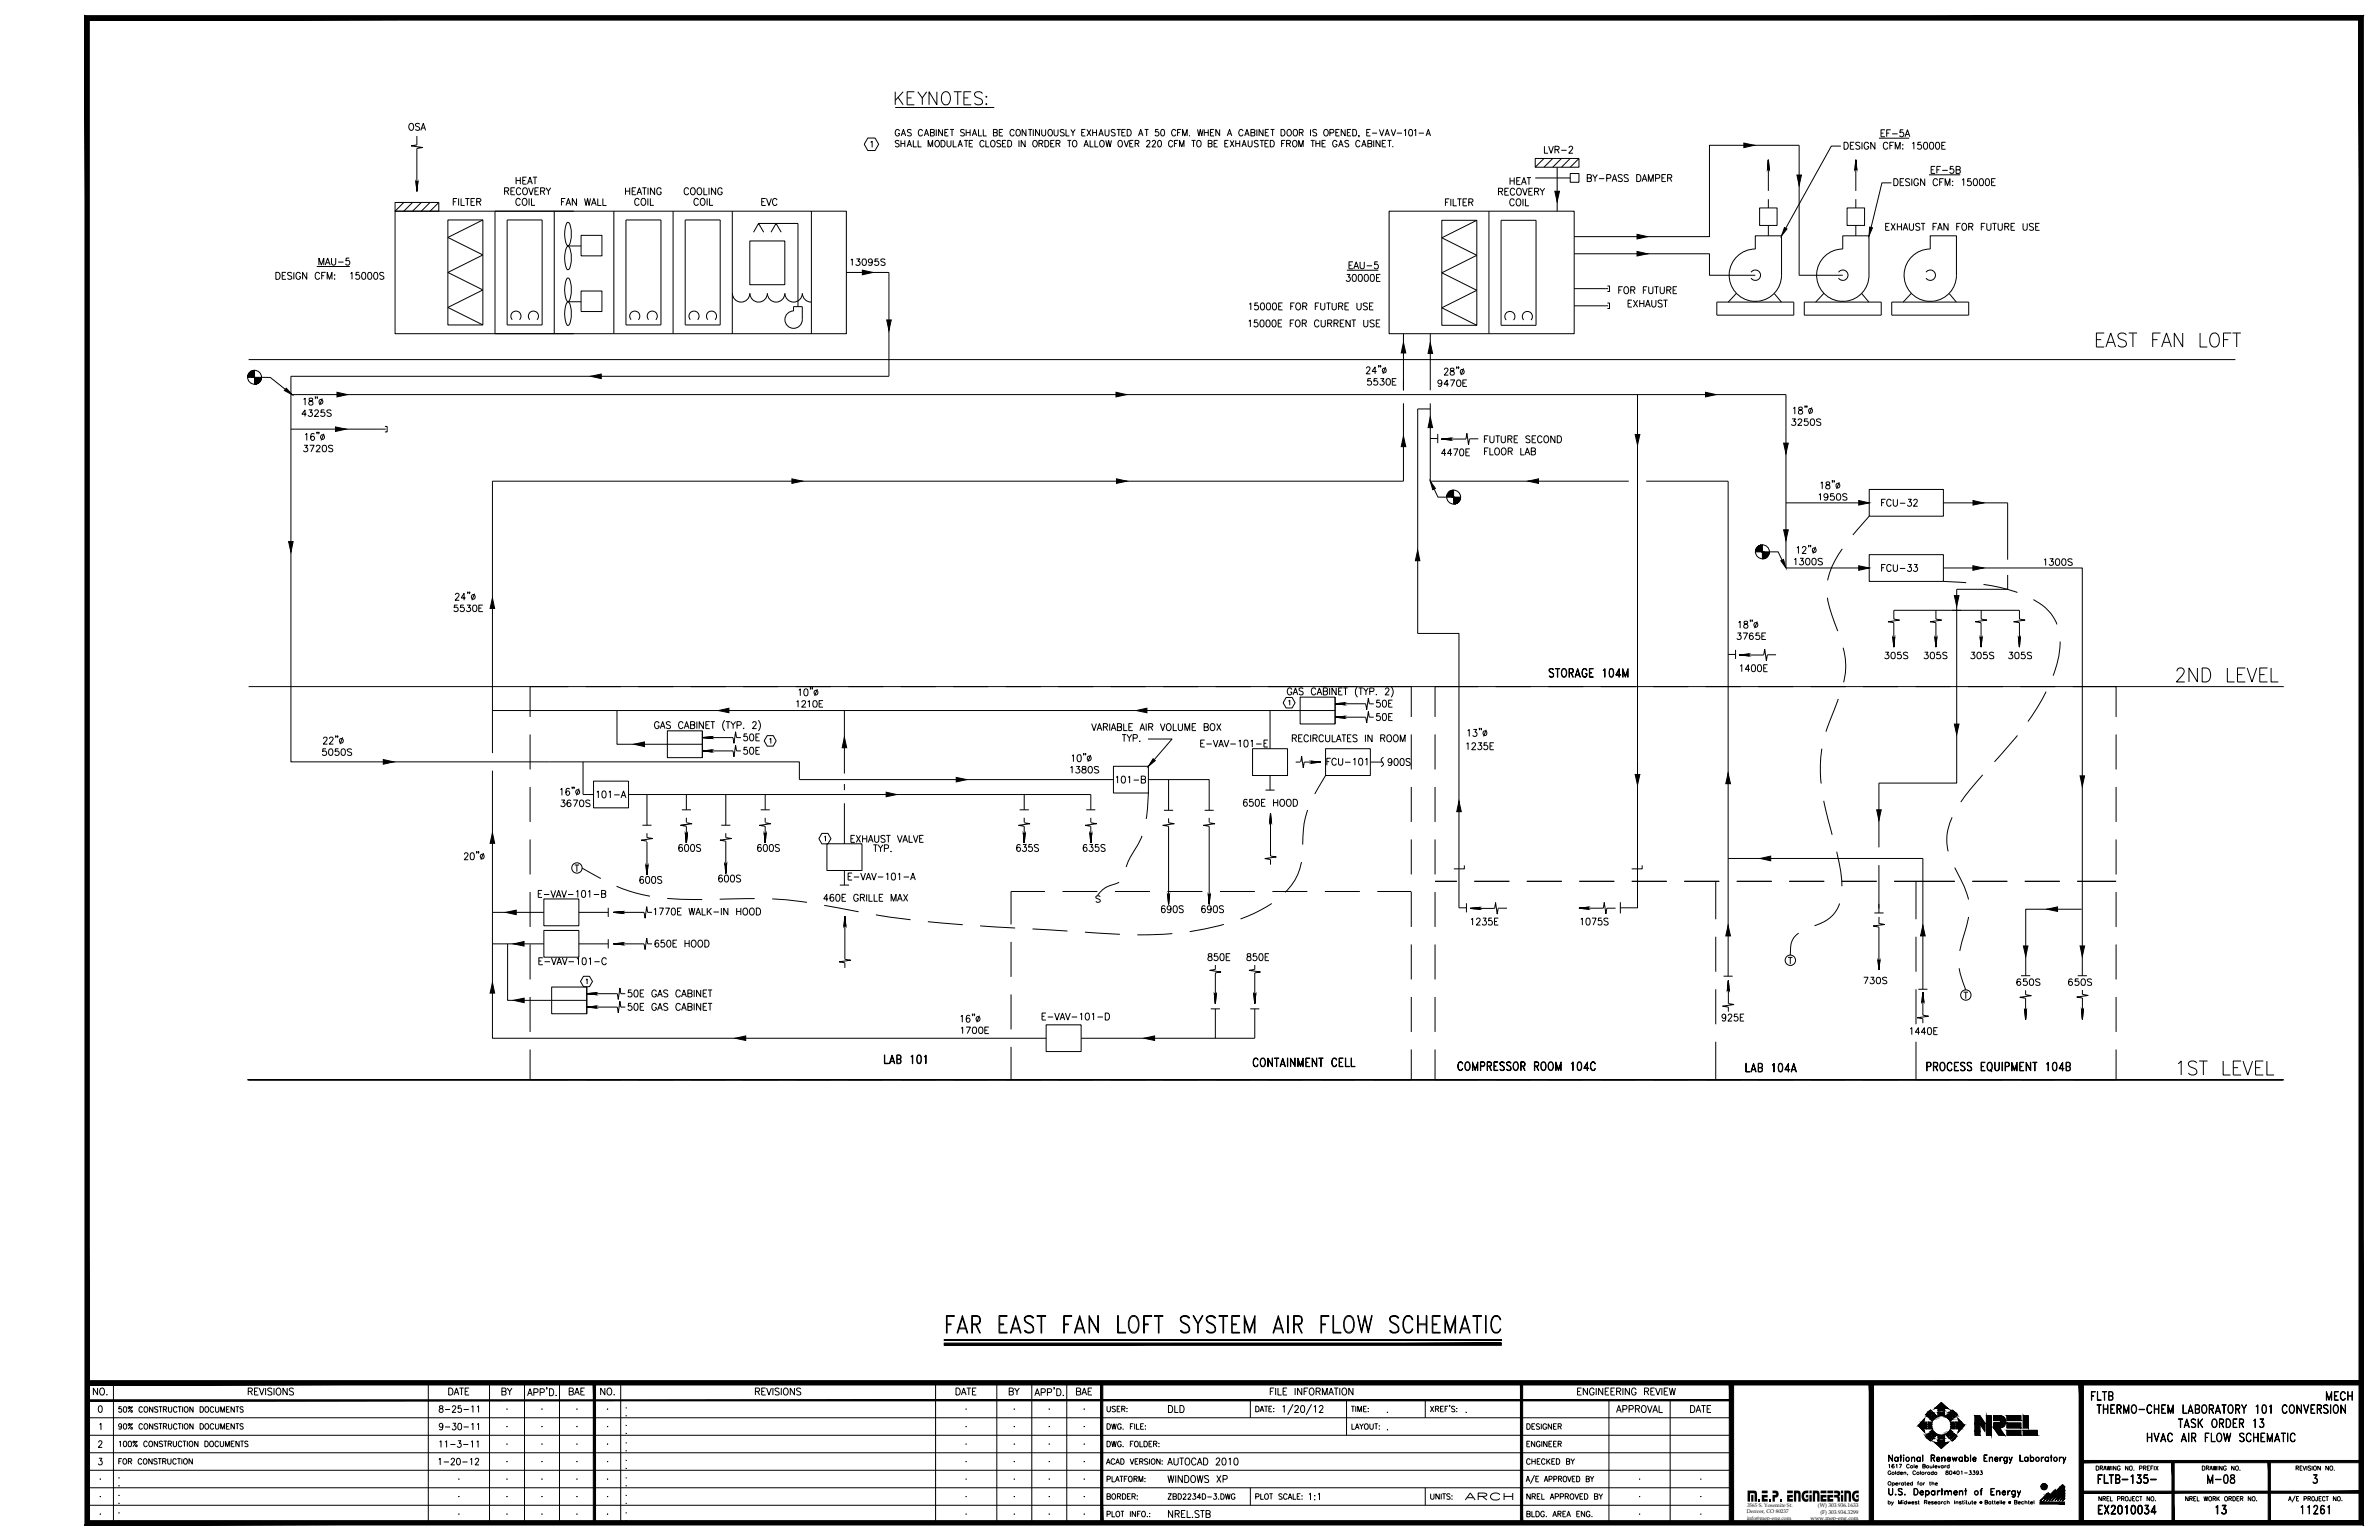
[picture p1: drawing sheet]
<svg xmlns="http://www.w3.org/2000/svg" width="864mm" height="559mm" viewBox="0 0 864 559" stroke-linecap="round" stroke-linejoin="round" font-family="sans-serif">
<defs><g id="words">
<g font-size="2">
<text x="657.2" y="551.6">www.mep-eng.com</text>
<text x="659.9" y="546.9">(W) 303.936.1633</text>
<text x="660.8" y="549.2">(F) 303.934.3299</text>
</g>
<g font-size="1.9">
<text x="634.1" y="549.2">Denver, CO 80237</text>
<text x="634.2" y="551.4">info@mep-eng.com</text>
<text x="634.2" y="546.9">3565 S. Yosemite St.</text>
</g>
</g></defs>
<!-- layer: - -D-3MIL -->
<g fill="none" stroke="#000" stroke-width=".36">
<path d="M151.3 52.6l-2 .3 4.1 .6-2.1 .4v14.9M641.9 58l.4 3.6-.4-.6-.3 .6zM641.9 58v11.3M673.7 58l.4 3.6-.4-.6-.4 .6zM673.7 58v11.3M151 65.8l.3 .6 .4-.6-.4 3.6zM175.3 79.8l-12.7 6.4 12.7 6.3-12.7 6.4 12.7 6.3-12.7 6.4 12.7 6.3M536.1 79.9l-12.7 6.4 12.7 6.3-12.7 6.4 12.7 6.3-12.7 6.4 12.7 6.3M623.2 114.4h28M655 114.4h27.9M686.7 114.4h28M90.2 130.5h721.3"/>
<path d="M90.2 249.1h738.8M206.3 249.1h-13.9v11.1M512.3 249.1v11.1M520.9 249.1v11.1M562.6 242.7a1.06 1.06 0 0 1 1.4 .3h-.2a.83 .83 0 0 0-1.4 0l.2 .6 .8 .5a.92 .92 0 0 1 .4 1.5 .92 .92 0 0 1-1.5-.3h.3a.83 .83 0 0 0 1.3 0l-.2-.9-1.3-.8-.1-.6zM564.6 242.6l1.6 .1zM565.3 242.7v3.1l.2-3.1M567.3 242.7l.2-.1a1.69 1.69 0 0 1 1.3 1.3 1.69 1.69 0 0 1-.6 1.7l-.2 .2a1.73 1.73 0 0 1-1.3-1.3 1.73 1.73 0 0 1 .6-1.8zM567.3 242.9l.3-.2a1.52 1.52 0 0 1 1.1 1.5 1.52 1.52 0 0 1-1.1 1.4 1.86 1.86 0 0 1-.3-2.7zM569.7 244.1l1.2-.2v-1l-1.2-.2-.1 3.1v-3.2l1.3 .1 .2 .5-.1 .7-.4 .3h-.9M570.3 244.2l.8 1.6-.7-1.6M572 245h1.4"/>
<path d="M572.1 244.8h1.2M572.7 242.6l1 3.2-1-2.8-1 2.8zM574.8 242.7l.7-.1 .6 .7-.6-.6a1.54 1.54 0 0 0-1.2 1.1 1.54 1.54 0 0 0 .5 1.6h1l.2-.9-.5-.1h.6v.6a.83 .83 0 0 1-1.3 .6l-.5-1.1 .1-1.2zM576.9 242.6h1.5l-1.3 .1v2.9l1.3 .2h-1.5zM577.1 244.1h.7l-.7 .1M582 243.2l.6-.6v3.2l-.1-2.9zM584.4 242.7l.7-.1a2.09 2.09 0 0 1 0 3.2h-.3a2.45 2.45 0 0 1-.4-3.1zM584.4 245.4h1M584.4 242.9h1M584.6 242.7l-.4 1.2 .4 1.7M585.3 242.7l.4 1.2-.4 1.7M586.6 244.8l1.7 .2h-1.8l1.3-2.4v3.2l-.1-2.8-1.1 2"/>
<path d="M589.1 242.6l.9 2.7 1-2.7v3.2l-.1-2.5-.9 2.5-.8-2.5-.1 2.5zM752.5 249.1h15.7v11.1M192.4 266.5v12.7M512.3 266.5v12.7M520.9 266.5v12.7M768.2 266.5v12.7M192.4 285.6v12.7M512.3 285.6v12.7M520.9 285.6v12.7M768.2 285.6v12.7M192.4 304.6v12.7M512.3 304.6v12.7"/>
<path d="M520.9 319.8h8M520.9 304.6v12.7M535.2 319.8h12.7M554.3 319.8h12.7M573.3 319.8h12.7M592.4 319.8h12.7M611.4 319.8h12.7M622.8 319.8v13.8M630.5 319.8h12.7M649.5 319.8h12.7M668.6 319.8h12.7M687.6 319.8h22"/>
<path d="M695.5 319.8v13.8M716 319.8h12.7M735 319.8h12.7M754.1 319.8h14.1M768.2 304.6v12.7M192.4 323.7v12.7M379.3 323.5h-12.3v11.9M385.7 323.5h12.7M404.7 323.5h12.7M423.8 323.5h12.7M442.8 323.5h12.7M461.9 323.5h12.7"/>
<path d="M480.9 323.5h12.7M500 323.5h12.3M512.3 323.7v12.7M520.9 323.7v12.7M622.8 339.9v12.7M695.5 339.9v12.7M768.2 323.7v12.7M192.4 342.7v12.7M367 341.8v12.7M512.3 342.7v12.7M520.9 342.7v12.7M622.8 359v12.7"/>
<path d="M695.5 359v12.7M768.2 342.7v12.7M192.4 361.8v12.7M367 360.8v12.7M367 379.9v11.9M512.3 361.8v12.7M520.9 361.8v12.7M622.8 378v13.8M695.5 378v13.8M768.2 361.8v12.7M90.2 391.8h738.8M192.4 380.8v11h13.9"/>
<path d="M321 382.8l.2 3 1.3 .2h-1.5zM323.1 385.2h1.5M323.2 385h1.2M323.8 382.8l1 3.2-1-2.8-.9 2.8zM325.7 384.3l1.1-.2v-1l-1.1-.2v2.9h.8a.78 .78 0 0 0 .3-1.2l-1.1-.2M326.5 384.3l.6 .6-.1 .7-.5 .4h-1v-3.2h1l.5 .3 .1 .8-.6 .5M330.7 383.4l.6-.6v3.2l-.1-2.9zM333.1 382.9l.6-.1a1.41 1.41 0 0 1 .8 1.8l-.4 1.2-.6 .2a2.31 2.31 0 0 1-.4-3.1zM333.1 385.6h1M333.1 383.1h1M333.3 382.9l-.4 1.2 .4 1.7M334 382.9l.4 1.2-.4 1.7"/>
<path d="M335.6 383.4l.6-.6v3.2l-.1-2.9zM455.4 384.1l.7-.2 .6 .8-.6-.6h-.5a1.96 1.96 0 0 0 0 2.8h.5l.6-.6a.87 .87 0 0 1-1.3 .6l-.5-1v-.8zM457.9 384.1l.3-.2a1.73 1.73 0 0 1 1.3 1.3 1.73 1.73 0 0 1-.6 1.7l-.7 .2a2.11 2.11 0 0 1-.3-3zM457.9 384.2l.6-.1a1.61 1.61 0 0 1 .8 1.5 1.61 1.61 0 0 1-1 1.3 1.95 1.95 0 0 1-.4-2.7zM460.2 383.9l1.6 2.7 .1-2.7v3.2l-1.5-2.7-.2 2.7zM462.6 383.9l1.6 .2zM463.4 384.1v3l.1-3M464.9 386.3h1.5M465.1 386.2h1.2M465.7 383.9l.9 3.2-.9-2.7-1 2.7zM467.3 383.9l.2 3.2zM468.4 383.9l1.6 2.7 .1-2.7v3.2l-1.5-2.7-.2 2.7z"/>
<path d="M471.1 383.9l1 2.7 1-2.7v3.2l-.2-2.4-.8 2.4-.9-2.4-.1 2.4zM474 383.9h1.5l-1.4 .2v2.8l1.4 .2h-1.5zM474.1 385.4h.7l-.7 .1M476.3 383.9l1.6 2.7 .1-2.7v3.2l-1.6-2.7-.1 2.7zM478.7 383.9l1.6 .2zM479.5 384.1v3l.1-3M483.9 384.1l.3-.2a.9 .9 0 0 1 1.1 .8l-.4-.5-.7-.1a1.96 1.96 0 0 0 0 2.8h.5l.6-.6a.94 .94 0 0 1-1.2 .8 .94 .94 0 0 1-.7-1.2l.2-1.2zM486.1 383.9h1.4l-1.3 .2v2.8l1.3 .2h-1.4zM486.2 385.4h.7l-.7 .1M488.4 383.9l.1 3 1.4 .2h-1.5zM490.5 383.9l.1 3 1.3 .2h-1.4zM512.3 380.8v11h-13.9"/>
<path d="M520.9 380.8v11M529.7 385.4l.2-.1a.89 .89 0 0 1 1.1 .8l-.6-.7a1.59 1.59 0 0 0-1.2 1.2 1.59 1.59 0 0 0 .5 1.6l.7 .1 .6-.6a.94 .94 0 0 1-1.1 .8 .94 .94 0 0 1-.7-1.3v-.7zM532.2 385.4l.3-.1a1.71 1.71 0 0 1 1.3 1.3 1.71 1.71 0 0 1-.6 1.7l-.2 .2a1.73 1.73 0 0 1-1.4-1.3 1.73 1.73 0 0 1 .6-1.8zM532.2 385.6l.4-.2a1.61 1.61 0 0 1 1 1.4 1.61 1.61 0 0 1-.8 1.5h-.2a1.86 1.86 0 0 1-.4-2.7zM534.5 385.3l1 2.7 1-2.7v3.2l-.2-2.4-.8 2.4-.8-2.4-.2 2.4zM537.5 386.8h1a.79 .79 0 0 0 0-1.4h-1l-.1 3.1v-3.2l1.4 .1 .2 .5-.2 .9-1.3 .1M539.9 386.8l1.3-.2v-1l-1.3-.2v3.1v-3.2h.9a.84 .84 0 0 1 .7 .8 .84 .84 0 0 1-.7 .8h-.9M540.6 386.9l.8 1.6-.7-1.6M542.3 385.3h1.4l-1.3 .1v2.9l1.3 .2h-1.4zM542.4 386.8h.7l-.7 .1M544.7 385.4a1.02 1.02 0 0 1 1.4 .4l-.6-.4-.9 .4 .1 .5 1.1 .6a.87 .87 0 0 1-.3 1.6h-.5l-.6-.5 .6 .3 1-.3-.2-.9-1.2-.8-.2-.5zM547.1 385.4a1.02 1.02 0 0 1 1.4 .4l-.6-.4-.9 .4 .1 .5 .8 .5a.9 .9 0 0 1 .5 1.5 .9 .9 0 0 1-1.6-.3l.7 .3 .9-.3-.1-.8-1.3-.9-.2-.5z"/>
<path d="M549.8 385.4l.2-.1a1.53 1.53 0 0 1 1.1 2.4 .94 .94 0 0 1-1.2 .7 .94 .94 0 0 1-.6-1.2v-.7zM549.8 385.6l.6-.2a1.74 1.74 0 0 1 0 2.9h-.3a1.86 1.86 0 0 1-.3-2.7zM552.2 386.8h.8a.82 .82 0 0 0 .4-1.2l-1.2-.2-.1 3.1v-3.2l1.3 .1 .2 .5-.2 .9-1.2 .1M552.8 386.9l.8 1.6-.7-1.6M557.1 386.8l1.3-.2v-1l-1.3-.2-.1 3.1v-3.2l1.4 .1 .2 .5-.2 .9-1.3 .1M557.7 386.9l.9 1.6-.7-1.6M559.8 385.4a.98 .98 0 0 1 1.1 .1 .98 .98 0 0 1 .3 1v.7a.99 .99 0 0 1-.9 1.3 .99 .99 0 0 1-1-1.3l.1-1.1zM559.8 385.6l.4-.2a1.62 1.62 0 0 1 .2 2.9h-.2a1.82 1.82 0 0 1-.4-2.7zM562.5 385.4l.2-.1a1.53 1.53 0 0 1 1.1 2.4 .94 .94 0 0 1-1.2 .7 .94 .94 0 0 1-.6-1.2v-.7zM562.5 385.6l.6-.2a1.74 1.74 0 0 1 0 2.9h-.3a1.86 1.86 0 0 1-.3-2.7zM564.8 385.3l.9 2.7 1-2.7v3.2l-.1-2.4-.9 2.4-.8-2.4-.1 2.4zM570.4 385.9l.7-.6v3.2l-.2-2.9z"/>
<path d="M572.9 385.4l.6-.1a2.09 2.09 0 0 1 0 3.2h-.3a2.35 2.35 0 0 1-.3-3.1zM572.9 388.2h.9M572.9 385.6h.9M573 385.4l-.4 1.2 .4 1.7M573.7 385.4l.4 1.2-.4 1.7M575 387.5l1.7 .2h-1.8l1.4-2.4v3.2l-.2-2.7-1.1 1.9M577.8 385.4l.8-.1 .5 .8-.5-.7a1.59 1.59 0 0 0-1.3 1.2 1.59 1.59 0 0 0 .5 1.6l.8 .1 .5-.6a.83 .83 0 0 1-1.3 .6l-.5-1.1v-.7zM633.8 385.8l.1 3 1.3 .2h-1.4zM635.8 388.2h1.5M635.9 388.1h1.2M636.6 385.8l.9 3.2-.9-2.7-1 2.7zM638.3 387.3h.9a.77 .77 0 0 0 .4-1.2l-1.3-.1v2.8l1.3-.1v-1.1l-1.3-.1"/>
<path d="M639.2 387.3a.84 .84 0 0 1 .6 .8 .84 .84 0 0 1-.6 .9h-1v-3.2h1a.87 .87 0 0 1 .6 .8 .87 .87 0 0 1-.6 .9M643.4 386.4l.6-.6v3.2l-.1-2.9zM645.9 386l.6-.2a2.09 2.09 0 0 1 0 3.2h-.3a2.31 2.31 0 0 1-.3-3zM645.9 388.7h.9M645.9 386.1h.9M646 386l-.4 1.2 .4 1.6M646.7 386l.4 1.2-.4 1.6M648 388.1l1.7 .1h-1.8l1.4-2.4v3.2l-.2-2.7-1.1 1.9M650.4 388.2h1.5M650.6 388.1h1.2M651.2 385.8l.9 3.2-.9-2.7-1 2.7zM699.5 386.9h1a.83 .83 0 0 0 .3-1.2l-1.3-.1-.1 3v-3.2l1.4 .2 .2 .4-.2 .9-1.3 .2"/>
<path d="M702 386.9l1.2-.1v-1.1l-1.2-.1-.2 3v-3.2h1a.84 .84 0 0 1 .7 .8 .84 .84 0 0 1-.7 .9h-.8M702.6 387.1l.8 1.5-.7-1.5M704.6 385.6l.3-.2a1.71 1.71 0 0 1 1.3 1.3 1.71 1.71 0 0 1-.6 1.7l-.3 .2a1.74 1.74 0 0 1-.7-3zM704.6 385.7l.6-.1a1.66 1.66 0 0 1 0 2.8h-.2a1.91 1.91 0 0 1-.4-2.7zM707.3 385.6l.2-.2a.89 .89 0 0 1 1.1 .8l-.3-.5-.8-.1a1.83 1.83 0 0 0 0 2.8l.8-.1 .2-.5a.8 .8 0 0 1-.8 .8 .8 .8 0 0 1-.8-.8l-.1-1.2zM709.5 385.4h1.4l-1.3 .2v2.8l1.3 .2h-1.4zM709.6 386.9h.7l-.7 .2M711.9 385.6a.97 .97 0 0 1 1.4 .3l-.5-.3-1 .3 .1 .6 1.1 .6a.85 .85 0 0 1 .3 .8 .85 .85 0 0 1-.5 .7h-.6l-.5-.5 .5 .3 1-.3-.1-.7-1.3-.9-.1-.6zM714.3 385.6a.97 .97 0 0 1 1.5 .3l-.6-.3-1 .3 .1 .6 1.1 .6a.85 .85 0 0 1 .4 .8 .85 .85 0 0 1-.6 .7h-.5l-.6-.5 .6 .3 .9-.3-.1-.7-1.3-.9-.1-.6zM719.1 385.4h1.5l-1.3 .2v2.8l1.3 .2h-1.5zM719.3 386.9h.7l-.7 .2M721.8 385.6l.3-.2a1.74 1.74 0 0 1 .7 3l-.3 .2a1.71 1.71 0 0 1-1.3-1.3 1.71 1.71 0 0 1 .6-1.7z"/>
<path d="M721.8 385.7l.6-.1a1.71 1.71 0 0 1 0 2.8h-.2a1.86 1.86 0 0 1-.4-2.7zM722.4 388.1l.7 .8zM724.1 385.4l.3 2.7 .4 .3 .7-.3 .2-2.7 .1 2.3a.85 .85 0 0 1-.9 .9 .85 .85 0 0 1-.8-.9zM726.8 385.4l.1 3.2zM728 386.9h.9a.83 .83 0 0 0 .3-1.2l-1.2-.1-.1 3v-3.2l1.3 .2 .2 .4-.2 .9-1.2 .2M730.3 385.4l1 2.7 .9-2.7v3.2l-.1-2.4-.8 2.4-.9-2.4-.1 2.4zM733.2 385.4h1.4l-1.3 .2v2.8l1.3 .2h-1.4zM733.3 386.9h.7l-.7 .2M735.5 385.4l1.6 2.7 .1-2.7v3.2l-1.6-2.7-.1 2.7zM737.9 385.4l1.6 .2zM738.6 385.6v3l.1-3M743 386l.6-.6v3.2l-.2-2.9z"/>
<path d="M745.4 385.6l.6-.2a2.09 2.09 0 0 1 0 3.2h-.2a2.25 2.25 0 0 1-.4-3zM745.4 388.3h1M745.4 385.7h1M745.5 385.6l-.4 1.2 .4 1.6M746.2 385.6l.4 1.2-.4 1.6M747.6 387.7l1.6 .1h-1.7l1.3-2.4v3.2l-.1-2.7-1.1 1.9M750.1 386.9l1.2-.1v-1.1l-1.2-.1v2.8l1.2-.1v-1.1l-1.2-.1M750.9 386.9a.84 .84 0 0 1 .7 .9 .84 .84 0 0 1-.7 .8h-.9v-3.2h.9a.84 .84 0 0 1 .7 .8 .84 .84 0 0 1-.7 .9M768.2 380.8v11h-15.7M828.7 391.8h-738.8h738.8"/>
</g>
<!-- layer: - -D-HVAC -->
<g fill="none" stroke="#000" stroke-width=".36">
<path d="M151.3 49.4v3.2M560.5 57.5l-3.2 3.2M563.7 57.5l-3.2 3.2M566.8 57.5l-3.1 3.2M570 57.5l-3.2 3.2M573.2 57.5l-3.2 3.2M669.4 51.6a1.3 1.3 0 0 1 1.6 1.3 1.3 1.3 0 0 1-1.6 1.3zM671.7 52.8h.8M673.1 51.6h-1.4v2.6h1.4M675.2 52l-.6-.4-1 .4 .2 .5 1.2 .7 .2 .6-.3 .2-.7 .2-.6-.4M675.9 51.6v2.6M678.3 52.2a.84 .84 0 0 0-.9-.6 .84 .84 0 0 0-.7 .9v.7a.84 .84 0 0 0 .8 1 .84 .84 0 0 0 .8-1h-.5"/>
<path d="M680.6 51.6v2.6l-1.5-2.6v2.6M682.1 50.1h11M682.8 48.3h.9M684.3 47.1h-1.5v2.5h1.5M684.9 48.3h.9M685.3 52.2a.82 .82 0 0 0-1-.6 .82 .82 0 0 0-.6 .9v.7a.82 .82 0 0 0 .6 1 .82 .82 0 0 0 1-.7M686 52.8h.9M686.3 47.1h-1.4v2.5M686.8 48.6h2M687.5 51.6h-1.5v2.6M688 54.2v-2.6l.9 2.6 .9-2.6v2.6M690.6 52.5h.2z"/>
<path d="M690.6 54h.2zM690.9 47.1h-1.1l-.1 1.1a.83 .83 0 0 1 1.2 0 .83 .83 0 0 1-.1 1.2 .83 .83 0 0 1-1.2-.2M691.5 49.6l.9-2.5 .9 2.5M691.9 48.8h1M694.2 52.1l.6-.5v2.6M697.4 51.6h-1.1l-.1 1.1a.83 .83 0 0 1 1.2 0 .83 .83 0 0 1-.1 1.2 .83 .83 0 0 1-1.2-.2M698.6 51.7l.5-.1a1.45 1.45 0 0 1-.2 2.6 1.73 1.73 0 0 1-.3-2.5zM700.7 51.7l.6-.1a1.42 1.42 0 0 1 .7 1.4 1.42 1.42 0 0 1-.9 1.2 1.84 1.84 0 0 1-.4-2.5zM702.9 51.7l.6-.1a1.57 1.57 0 0 1 0 2.6h-.3a1.78 1.78 0 0 1-.3-2.5zM704.9 52.8h.9M706.3 51.6h-1.4v2.6h1.4M146.6 73.5l-3.2 3.1"/>
<path d="M149.8 73.5l-3.2 3.1M152.9 73.5l-3.1 3.1M156.1 73.5l-3.2 3.1M159.3 73.5l-3.2 3.1M565.3 60.7v15.9M641.9 72.3v3.2M673.7 72.3v3.2M687.5 64.8a1.3 1.3 0 0 1 1.5 1.3 1.3 1.3 0 0 1-1.5 1.3zM689.8 66.1h.8M691.2 64.8h-1.4v2.6h1.4M693.2 65.2l-.5-.4-.8 .2-.1 .7 1.2 .6 .2 .7-.5 .4-1-.4M694 64.8v2.6"/>
<path d="M696.4 65.5a.84 .84 0 0 0-1-.7 .84 .84 0 0 0-.6 1v.6a.83 .83 0 0 0 .8 1 .83 .83 0 0 0 .8-1h-.5M698.7 64.8v2.6l-1.5-2.6v2.6M700.3 63.4h11.3M701 61.6h.9M702.5 60.4h-1.5v2.5h1.5M703.1 61.6h.9M703.4 65.5a.82 .82 0 0 0-1-.7 .82 .82 0 0 0-.7 1v.6a.82 .82 0 0 0 .7 1 .82 .82 0 0 0 1-.6M704.1 66.1h.9M704.5 60.4h-1.4v2.5M705 61.8h2M705.6 64.8h-1.5v2.6M706.1 67.4v-2.6l.9 2.6 .8-2.6v2.6"/>
<path d="M708.7 67.3h.2zM708.8 65.7v.2zM709.1 60.4h-1.1l-.1 1.1a.83 .83 0 0 1 1.2 0 .83 .83 0 0 1-.1 1.2 .83 .83 0 0 1-1.2-.2M710.1 61.6l1.3-.1 .2-.4-.2-.6-1.3-.1v2.5l1.3-.1 .2-.7-.5-.5M712.3 65.3l.5-.5v2.6M715.5 64.8h-1.1l-.2 1.1a.83 .83 0 0 1 1.3 0 .83 .83 0 0 1-.1 1.2 .83 .83 0 0 1-1.3-.2M716.6 65l.6-.2a1.57 1.57 0 0 1 0 2.6h-.2a1.68 1.68 0 0 1-.4-2.4zM718.8 65l.3-.2a1.42 1.42 0 0 1 .9 1.2 1.42 1.42 0 0 1-.6 1.4h-.3a1.78 1.78 0 0 1-.3-2.4zM721 65l.3-.2a1.45 1.45 0 0 1 .3 2.6h-.3a1.68 1.68 0 0 1-.3-2.4zM723 66.1h.8M724.4 64.8h-1.4v2.6h1.4M307.2 98.9h15.5v37.6h-217.1v140h93.9"/>
<path d="M488.9 99.6h1.2l-.7 .9a.79 .79 0 0 1 .7 1.3 .79 .79 0 0 1-1.4-.2M491.2 99.7l.5-.1a1.57 1.57 0 0 1 0 2.5h-.2a1.73 1.73 0 0 1-.3-2.4zM493.3 99.7l.6-.1a1.42 1.42 0 0 1 .7 1.3 1.42 1.42 0 0 1-.9 1.2 1.84 1.84 0 0 1-.4-2.4zM495.5 99.7l.6-.1a1.45 1.45 0 0 1-.2 2.5 1.73 1.73 0 0 1-.4-2.4zM497.7 99.7l.5-.1a1.42 1.42 0 0 1 .7 1.3 1.42 1.42 0 0 1-.9 1.2 1.84 1.84 0 0 1-.3-2.4zM501.1 99.6h-1.4v2.5h1.4M571.4 85.9h49.2v-33.2h32.5v47.2h15.8M571.4 92.1h49.2v7.8h16.6M641.9 81.8v3.8M673.7 81.8v3.8M684.5 82.3h.9M685.9 81h-1.4v2.6h1.4"/>
<path d="M686.5 81l1.5 2.6M688 81l-1.5 2.6M688.7 82.3h1.6M688.7 81v2.6M690.3 81v2.6M690.8 83.6l.9-2.6 .9 2.6M691.2 82.7h1.1M693.1 81v1.9l.7 .7 .7-.4 .1-2.2M696.9 81.4l-.5-.4-.8 .2-.1 .7 1.3 .7 .1 .6-.5 .4-1-.4M697.3 81h1.6M698.1 81v2.6M701.7 82.3h.9"/>
<path d="M703.1 81h-1.4v2.6M703.4 83.6l.8-2.6 .9 2.6M703.7 82.7h1.1M707.2 81v2.6l-1.6-2.6v2.6M710.3 82.3h.9M711.7 81h-1.4v2.6M712.6 81.2a1.2 1.2 0 0 1 1.4 .6 1.2 1.2 0 0 1-.3 1.4l-.4 .4a1.35 1.35 0 0 1-1.2-1 1.35 1.35 0 0 1 .5-1.4zM714.7 82.3l1.3-.2 .1-.8-1.4-.3v2.6M715.4 82.3l.8 1.3M719.2 82.3h.9M720.7 81h-1.5v2.6M721.2 81l.1 2.2 .6 .4 .7-.4 .1-2.2"/>
<path d="M723.3 81h1.5M724 81v2.6M725.3 81v1.9l.7 .7 .8-.4v-2.2M727.7 82.3l1.4-.2 .2-.3-.2-.6-1.4-.2v2.6M728.5 82.3l.8 1.3M730 82.3h.9M731.4 81h-1.4v2.6h1.4M734.4 81l.1 2.2 .5 .4 .8-.4 .1-2.2M738.2 81.4l-.6-.4-.7 .2-.1 .7 1.2 .6 .2 .7-.6 .4-.9-.4M739 82.3h.8M740.4 81h-1.4v2.6h1.4M453.3 116.6l.6-.5v2.5"/>
<path d="M453.5 110.4l.6-.5v2.6M456.5 116.1h-1.1l-.1 1.1a.83 .83 0 0 1 1.2 0 .83 .83 0 0 1-.1 1.2 .83 .83 0 0 1-1.2-.2M456.6 109.9h-1l-.1 1.1a.83 .83 0 0 1 1.2 0 .83 .83 0 0 1-.1 1.2 .83 .83 0 0 1-1.2-.2M457.7 116.2l.3-.1a1.37 1.37 0 0 1 .9 1.3 1.37 1.37 0 0 1-.9 1.2 1.68 1.68 0 0 1-.3-2.4zM457.9 110l.5-.1a1.43 1.43 0 0 1 .7 1.4 1.43 1.43 0 0 1-.9 1.2 1.72 1.72 0 0 1-.3-2.5zM459.9 116.2l.3-.1a1.35 1.35 0 0 1 .9 1.3 1.35 1.35 0 0 1-.9 1.2 1.78 1.78 0 0 1-.3-2.4zM460 110l.6-.1a1.57 1.57 0 0 1 0 2.6h-.2a1.68 1.68 0 0 1-.4-2.5zM462.1 116.2l.5-.1a1.43 1.43 0 0 1 .7 1.3 1.43 1.43 0 0 1-.9 1.2 1.72 1.72 0 0 1-.3-2.4zM462.2 110l.3-.1a1.35 1.35 0 0 1 .9 1.3 1.35 1.35 0 0 1-.9 1.3 1.72 1.72 0 0 1-.3-2.5zM464 117.3h.9M464.2 111.1h.8M465.4 116.1h-1.4v2.5h1.4"/>
<path d="M465.6 109.9h-1.4v2.6h1.4M468.4 117.3h.8M468.5 111.1h.9M469.8 116.1h-1.4v2.5M469.9 109.9h-1.4v2.6M470.6 116.2a1.2 1.2 0 0 1 1.4 .6 1.2 1.2 0 0 1-.3 1.5l-.4 .3a1.33 1.33 0 0 1-1.2-1 1.33 1.33 0 0 1 .5-1.4zM470.8 110a1.2 1.2 0 0 1 1.4 .7 1.2 1.2 0 0 1-.3 1.4l-.2 .2a1.24 1.24 0 0 1-1.4-.8 1.24 1.24 0 0 1 .5-1.5zM472.7 117.3l1.3-.1 .2-.4-.2-.6-1.3-.1v2.5M472.9 111.1l1.3-.1 .2-.4-.1-.4-1.4-.3v2.6M473.5 117.3l.7 1.3M473.7 111.1l.7 1.4M477.5 111.1h.8"/>
<path d="M478.8 116.7a.84 .84 0 0 0-1-.6 .84 .84 0 0 0-.6 1v.6a.85 .85 0 0 0 .6 .9 .85 .85 0 0 0 1-.6M478.9 109.9h-1.4v2.6M479.4 109.9l.1 2.2 .5 .4 .8-.4 .1-2.2M479.6 116.1l.1 2.2 .5 .3 .8-.3 .1-2.2M481.5 109.9h1.5M482 117.3l1.3-.1 .1-.9-1.4-.2v2.5M482.2 109.9v2.6M482.7 117.3l.8 1.3M483.6 109.9v2.2l.6 .4 .8-.4 .1-2.2M484.2 117.3l1.3-.1 .2-.9-1.5-.2v2.5M485 117.3l.8 1.3M485.9 111.1l1.3-.1 .2-.8-1.5-.3v2.6"/>
<path d="M486.5 117.3h.9M486.7 111.1l.8 1.4M488 116.1h-1.5v2.5h1.5M488.2 111.1h.9M489.7 109.9h-1.5v2.6h1.5M490.1 116.1v2.5l-1.5-2.5v2.5M490.7 116.1h1.5M491.4 116.1v2.5M492.6 109.9v1.8l.6 .8 .8-.4 .1-2.2M495 116.1l.1 2.2 .6 .3 .7-.3 .2-2.2M496.4 110.3l-.6-.4-.7 .1-.1 .8 1.2 .6 .2 .7-.6 .4-.9-.4M497.1 111.1h.9"/>
<path d="M498.5 109.9h-1.4v2.6h1.4M498.8 116.5l-.5-.4-.8 .1-.1 .7 1.2 .7 .2 .7-.5 .3-1-.3M499.6 117.3h.9M499.7 100.8h.8M501 116.1h-1.4v2.5h1.4M582.7 111h1.1M582.7 104.7h1.1M583.5 110h.8v1.9h-.8M583.5 103.8h.8v2h-.8M587.6 105.3h.9M589.1 104h-1.5v2.6M589.9 104.2l.2-.2a1.28 1.28 0 0 1 1.1 1.3 1.28 1.28 0 0 1-1.1 1.3 1.58 1.58 0 0 1-.2-2.4z"/>
<path d="M591 110.1h.8M592 105.3l1.3-.2 .2-.3-.2-.6-1.3-.2v2.6M592.4 108.9h-1.4v2.5h1.4M592.7 105.3l.8 1.3M592.9 108.9l1.6 2.5M594.5 108.9l-1.6 2.5M595.2 110.1h1.6M595.2 108.9v2.5M596.5 105.3h.9M596.8 108.9v2.5M597.3 111.4l.9-2.5 .8 2.5M597.6 110.6h1.1"/>
<path d="M597.9 104h-1.4v2.6M598.5 104v1.8a.76 .76 0 0 0 .8 .8 .76 .76 0 0 0 .7-.8v-1.8M599.6 108.9v1.8l.6 .7 .6-.1 .3-.6v-1.8M600.6 104h1.5M601.3 104v2.6M602.6 104v1.8a.76 .76 0 0 0 .8 .8 .76 .76 0 0 0 .8-.8v-1.8M603.4 109.3l-.5-.4-.8 .1-.1 .7 1.2 .6 .2 .8-.5 .3-1-.3M603.8 108.9h1.6M604.6 108.9v2.5M605.1 105.3l1.2-.2 .3-.3-.1-.5-1.4-.3v2.6M605.8 105.3l.8 1.3M607.3 105.3h.9"/>
<path d="M608.7 104h-1.4v2.6h1.4M509.5 121.1v20.5v-3.5M519.2 121.1v20.5M105.6 143.2h542.7v62.9h30.2M105.6 155.7h34.4M139.7 154.7h.8v2h-.8M509.5 146.4v28.2h-330.7v98.7M519.2 148.4h-4.6v81.4h15v99.6M519.2 146.4v28.2h72.1M521.9 157.5v3.3M533.5 159.2h3.1M538.8 159.3h.9"/>
<path d="M540.3 158.1h-1.5v2.6M540.8 158.1v1.8l.7 .8 .5-.2 .4-.6v-1.8M542.9 158.1h1.5M543.7 158.1v2.6M544.9 158.1v1.8l.7 .8 .8-.4 .1-2.2M547.4 159.3l1.3-.1 .1-.9-1.4-.2v2.6M548.1 159.3l.8 1.4M549.6 159.3h.9M551 158.1h-1.4v2.6h1.4M555.4 158.5l-.6-.4-.9 .4 .2 .6 1.2 .6-.1 .8-.8 .2-.5-.4M556.2 159.3h.9M557.6 158.1h-1.4v2.6h1.4"/>
<path d="M559.8 158.7a.83 .83 0 0 0-1-.6 .83 .83 0 0 0-.6 1v.6a.82 .82 0 0 0 .6 1 .82 .82 0 0 0 1-.7M560.6 158.5l.5-.4a1.28 1.28 0 0 1 1.1 1.3 1.28 1.28 0 0 1-1.1 1.3l-.7-1zM564.5 158.1v2.6l-1.6-2.6v2.6M565.3 158.1a1.3 1.3 0 0 1 1.6 1.3 1.3 1.3 0 0 1-1.6 1.3zM594.4 143.2v186.2h-6.2M538.9 163.8h.8M540.3 162.5h-1.4v2.6M540.8 162.5v2.6h1.3M543 162.7a1.26 1.26 0 0 1 1.4 .9 1.26 1.26 0 0 1-.7 1.5 1.35 1.35 0 0 1-1.2-1 1.35 1.35 0 0 1 .5-1.4zM545.4 162.7a1.25 1.25 0 0 1 1.4 .9 1.25 1.25 0 0 1-.8 1.5 1.33 1.33 0 0 1-1.1-1 1.33 1.33 0 0 1 .5-1.4zM547.5 163.8l1.3-.2 .2-.3-.2-.6-1.3-.2v2.6M548.2 163.8l.8 1.3"/>
<path d="M552.1 162.5v2.6h1.3M553.6 165.1l.8-2.6 .9 2.6M553.9 164.2h1.1M555.9 163.8l1.3-.2 .2-.3-.2-.6-1.3-.2v2.6l1.3-.2 .2-.7-.6-.4M597.6 174.6h29.7v179.6M648.3 182.5h30.2M668.8 199.2a28.6 28.6 0 0 0-5.4 11.4M678.5 187.3l-5.9 6.8M705.5 182.5h23.3v20.6M663.4 216.9l.8 3.6 2.9 8.5M705.5 206.1h50.4v147.9M705.5 211l8.2 .4"/>
<path d="M720 212.1a61.1 61.1 0 0 1 12.4 2.9M728.8 208.6v5.2h-18.5v70.4h-28.2v23.3M738.2 217.6a17.2 17.2 0 0 1 8.5 9M630 235.8v3.3M641.5 237.6h3.2M669.1 235a23.1 23.1 0 0 1 .2 12.6M687.5 224.7v-3.2h45.6v3.2M702.8 221.5v3.2M719.2 221.5v3.2M747.8 232.8a32.5 32.5 0 0 1-2.5 12.4M224 257.8v12.3h31v-4.9M306.5 257.8v22.9"/>
<path d="M461 257.8v13.9M484.7 253v4.8h-305.9M484.7 257.8v4.9M497.1 255.4h1.6M667.3 253.6l-4.5 11.9M742.8 251l-3.3 5.8-3.3 5M178.8 279.6v97.1h201M255 270.1v4.8M267.4 267.6h1.6M267.4 272.5h1.6M470.4 276.5h1.6M497.1 260.2h1.6"/>
<path d="M497.4 276.5h4.4M502.2 274.8a1.09 1.09 0 0 0-.8 .9 1.09 1.09 0 0 0 .6 1.1l.2 .6-.8 .8M661.4 271.7l-.2 .8a47.1 47.1 0 0 0-.1 11.8M732.4 266.9l-8.4 9.6M228.2 288.3h167.8v5.5M233.2 299.4h3.3M234.9 288.3v11.1M247.5 293.8h3.3M249.2 288.3v5.5M249.2 296.7v1.7M261.8 299.4h3.3M263.5 288.3v11.1"/>
<path d="M276.1 293.8h3.3M277.8 288.3v5.5M277.8 296.7v1.7M306.5 284.5v2.2M306.5 291.5v14.7M370.1 293.8h3.4M371.8 288.3v5.5M371.8 296.7v1.7M394.3 293.8h3.3M396 296.7v1.7M416.9 282.9h22v11.1M416.9 287.8l-.8 9.4"/>
<path d="M422.5 294h3.4M424.2 282.9v11.1M424.2 296.9v1.6M437.3 294h3.3M438.9 296.8v1.6M459.4 286.7h3.3M461 281.4v5.3M474.7 293.9l-.1 .3a33.6 33.6 0 0 0-1.7 12.3M481.2 281.4l-3.9 6.7M662 290.6l3.1 12.3M708.6 296.6a17.9 17.9 0 0 0-1.4 12.3M719.7 281.1l-4.6 5.5-3.3 4.5"/>
<path d="M211.3 315l6.8 3.8M234.9 302.3v1.6M263.5 302.3v1.6M306.5 315.9v5.3M414.6 303.3l-1.5 3.2-2.9 4.7-1.4 3.4M461.2 311.9v1.8M472.4 312.8a19.2 19.2 0 0 1-5.9 11M627.3 311.5h70.7v47.5M666.7 309l.3 1.2a48.5 48.5 0 0 1 1.6 11.4M682.1 313.9v17.4M709.6 314.8a42.2 42.2 0 0 1 5 11.6M178.8 331.1h18.6"/>
<path d="M210.1 331.1h10.7M220.8 329.4v3.3M223.8 321.6l6.8 2.4 5.4 1.2M235.1 331.1h1.6M242.2 326l12.7 .4M274 326.1l-12.7 .2M280.3 326.2l5.1 .3 7.5 .9M299.2 328.5l12.5 2.3M304.9 321.2h3.3M318 331.9l12.5 1.8M336.8 334.4l12.7 1.1M355.8 336l12.7 .7"/>
<path d="M374.8 337.1l12.7 .7M393.9 338.3l12.6 .7M399.4 325.4l-.6-.4-1 .4 .1 .5 1.5 .8a.89 .89 0 0 1-.7 .7 .89 .89 0 0 1-.9-.3M406.3 320.1a17.8 17.8 0 0 0-6.1 2.7l-1.8 2.1M425.6 338.8l-12.7 .4M444.3 335.4l-6.9 1.7-5.5 .9M461.7 327.8l-6.4 3.6-5 2.1M532.3 327.8v3.3M543.8 329.5h3.3M583.3 329.5h3.2M588.2 327.4v4M652.9 338.6a6.2 6.2 0 0 0-2.9 5.2l-.1 2.8"/>
<path d="M667.8 327.8a12.3 12.3 0 0 1-9.1 8.1M680.4 331.3h3.4M682.1 332.7v2.4M714.6 332.7l-3.2 12.3M178.8 342.5h18.6M184.3 342.5v20.5h28.7v-4.8M210.1 342.5h10.7M220.8 340.8v3.3M235.1 342.5h1.6M306.7 349.3v1.9M441.2 350.2v1.6M455.5 350.2v1.6"/>
<path d="M625.7 354.2h3.3M696.4 359h3.3M711.2 351.3l.5 2.2 1.9 5.7M733.7 354h3.3M735.3 359.3v1.6M754.2 354h3.4M755.9 359.2v1.6M213 363v4.8M225.4 360.6h1.6M225.4 365.4h1.6M439.5 366.1h3.3M441.2 366.1v10.6"/>
<path d="M453.8 366.1h3.3M455.5 366.1v10.6h-63M627.4 365.4v1.7M698 369.7v1.6"/>
</g>
<!-- layer: - -D-EQUI -->
<g fill="none" stroke="#000" stroke-width=".36">
<path d="M557.3 57.5h15.9v3.2h-15.9zM143.4 73.5h15.9v3.1h-15.9zM162.6 79.8h12.7v38.1h-12.7zM184.1 79.8h12.7v38.1h-12.7zM201.2 76.6v44.5M208.3 76.6h-28.6v44.5h28.6M222.8 76.6v44.5M227.2 79.8h12.7v38.1h-12.7zM244.3 76.6v44.5M248.7 79.8h12.7v38.1h-12.7zM265.8 76.6v44.5M523.4 79.9h12.7v38.1h-12.7z"/>
<path d="M540.5 76.6v44.5M544.9 79.9h12.7v38.1h-12.7zM638.8 75.5h6.3v6.3h-6.3zM670.5 75.5h6.4v6.3h-6.4zM205.9 89.5l.2-.2a7 7 0 0 1 1.3 5.6 3.1 3.1 0 0 1-1.3 3 7.4 7.4 0 0 1-.8-6.8zM205.9 80.8l.2-.1a3.1 3.1 0 0 1 1.3 2.9v2.6a3.5 3.5 0 0 1-1.3 3.1 8.9 8.9 0 0 1-.2-8.5zM206.1 89.3h4.8M210.9 85.4h7.6v7.5h-7.6zM272.2 87.4h12.7v15.9h-12.7zM273.5 84.3l1.9-3.2 1.8 3.2M275.4 81.1h14.3v30.2M279.9 84.3l1.8-3.2 1.9 3.2"/>
<path d="M646.7 99.9v-14.3h-9.5v4.8a9.5 9.5 0 0 0-9.5 8.9 9.5 9.5 0 0 0 8.4 10M646.7 99.9a9.5 9.5 0 0 1-8.4 9.4M678.5 99.9v-14.3h-9.6v4.8a9.5 9.5 0 0 0-9.4 8.9 9.5 9.5 0 0 0 8.4 10M678.5 99.9a9.5 9.5 0 0 1-8.5 9.4M710.2 99.9v-14.3h-9.5v4.8a9.5 9.5 0 0 0-9.5 8.9 9.5 9.5 0 0 0 8.4 10M710.2 99.9a9.5 9.5 0 0 1-8.4 9.4M205.9 109.7l.2-.2a3.5 3.5 0 0 1 1.3 3v1.3a8.1 8.1 0 0 1-.9 4.2l-.4 .1a8.8 8.8 0 0 1-.2-8.4zM205.9 101l.2-.1a3.1 3.1 0 0 1 1.3 2.9v1.4a5.7 5.7 0 0 1-1.3 4.3 9 9 0 0 1-.2-8.5zM206.1 109.5h4.8M210.9 105.6h7.6v7.4h-7.6zM265.9 106.5a3.2 3.2 0 0 0 3.1 3.1 3.2 3.2 0 0 0 3.2-3.1M272.2 106.5a3.2 3.2 0 0 0 3.2 3.1 3.2 3.2 0 0 0 3.1-3.1"/>
<path d="M278.6 106.5a3.2 3.2 0 0 0 3.1 3.1 3.2 3.2 0 0 0 3.2-3.1M284.9 106.5a3.2 3.2 0 0 0 3.2 3.1 3.2 3.2 0 0 0 3.1-3.1M288.1 111.3h3.1v4.7a3.2 3.2 0 0 1-3.1 3.1 3.2 3.2 0 0 1-3.2-3.1 3.2 3.2 0 0 1 3.2-3.2zM291.3 106.5a3.2 3.2 0 0 0 3.1 3.1M571.4 111h11.3M571.4 104.7h11.3M623.2 114.4v-4.8h28v4.8M630.4 106.4l-3 3.2M636.1 109.3h2.1M644.1 106.5l2.6 3.1M655 114.4v-4.8h27.9v4.8M662.1 106.4l-3 3.2"/>
<path d="M667.8 109.3h2.2M675.8 106.5l2.6 3.1M686.7 114.4v-4.8h28v4.8M693.9 106.4l-3 3.2M699.6 109.3h2.1M707.6 106.5l2.6 3.1M678.5 177.6h27v9.7h-27zM678.5 201.3h27v9.7h-27zM472 253h12.7v9.7h-12.7zM242.3 265.2h12.7v9.7h-12.7zM404.2 278.1h12.7v9.7h-12.7zM454.7 271.7h12.7v9.7h-12.7z"/>
<path d="M481.2 271.7h16.2v9.7h-16.2zM215.5 283.4h12.7v9.7h-12.7zM300.2 306.2h12.7v9.7h-12.7zM197.4 326.2h12.7v9.7h-12.7zM197.4 337.6h12.7v9.7h-12.7zM200.3 358.2h12.7v9.6h-12.7zM379.8 371.9h12.7v9.7h-12.7z"/>
</g>
<!-- layer: NPR-DEVI -->
<path d="M635.7 98.8a1.88 1.88 0 0 1 2.8-.4 1.88 1.88 0 0 1 0 2.9 1.88 1.88 0 0 1-2.8-.4M667.4 98.8a1.88 1.88 0 0 1 2.8-.4 1.88 1.88 0 0 1 0 2.9 1.88 1.88 0 0 1-2.8-.4M699.2 98.8a1.88 1.88 0 0 1 2.8-.4 1.88 1.88 0 0 1 0 2.9 1.88 1.88 0 0 1-2.8-.4" fill="none" stroke="#000" stroke-width=".36"/>
<!-- layer: - -D-3MIL -->
<g fill="#000" stroke="#000" stroke-width=".36">
<path d="M151 65.8l.3 .6v3zM151.7 65.8l-.4 .6v3z"/>
<path d="M641.9 58v3l.4 .6zM641.9 58v3l-.3 .6z"/>
<path d="M673.7 58v3l.4 .6zM673.7 58v3l-.4 .6z"/>
</g>
<!-- layer: - -D-TEXT -->
<g fill="none" stroke="#000" stroke-width=".36">
<path d="M148.6 45.1l.5-.3a1.28 1.28 0 0 1 1.1 1.2 1.28 1.28 0 0 1-1.1 1.3l-.7-1zM152.3 45.1l-.5-.3-1 .3 .2 .6 1.2 .6 .1 .6-.2 .3-.7 .1-.6-.4M152.8 47.3l.9-2.5 .8 2.5M153.1 46.5h1.1M560.6 53.1v2.5h1.4M562.2 53.1l.9 2.5 .8-2.5M564.5 54.3l1.3-.1 .1-.9-1.4-.2v2.5M565.2 54.3l.8 1.3M566.7 54.5h2M569.6 53.7l.4-.6h.5l.4 .5-.3 .8-1.1 1.2h1.5M164.5 73.2h.9M165.9 72h-1.4v2.6"/>
<path d="M166.5 72v2.6M167.4 72v2.6h1.3M168.9 72h1.5M169.7 72v2.6M171 73.2h.8M172.4 72h-1.4v2.6h1.4M173 73.2l1.4-.2v-.8l-1.4-.2v2.6M173.8 73.2l.8 1.4M183.2 69.4l1.3-.2 .1-.8-1.4-.3v2.6M183.9 69.4l.8 1.3M185.4 69.4h.9M186.9 68.1h-1.5v2.6h1.5"/>
<path d="M187.4 64.3v2.5M187.4 65.5h1.5M188.9 72.6a.83 .83 0 0 0-1-.6 .83 .83 0 0 0-.6 1v.5a.83 .83 0 0 0 .6 1 .83 .83 0 0 0 1-.6M188.9 64.3v2.5M189 68.7a.83 .83 0 0 0-.9-.6 .83 .83 0 0 0-.7 1v.6a.83 .83 0 0 0 .7 1 .83 .83 0 0 0 .9-.6M189.8 65.5h.9M190 72.1a1.19 1.19 0 0 1 1.3 .6 1.19 1.19 0 0 1-.2 1.4l-.2 .3a1.25 1.25 0 0 1-1.4-.8 1.25 1.25 0 0 1 .5-1.5zM190.1 68.3a1.25 1.25 0 0 1 1.5 .9 1.25 1.25 0 0 1-.8 1.5 1.33 1.33 0 0 1-1.2-1 1.33 1.33 0 0 1 .5-1.4zM191.2 64.3h-1.4v2.5h1.4M191.5 66.8l.9-2.5 .8 2.5M191.8 66h1.1M191.9 68.1l.9 2.6 .8-2.6"/>
<path d="M192.1 72v2.5M192.9 72v2.5h1.3M193.4 64.3h1.6M194.2 69.4h.9M194.2 64.3v2.5M195.6 68.1h-1.4v2.6h1.4M196.2 69.4l1.4-.2 .2-.4-.2-.5-1.4-.2v2.6M197 69.4l.8 1.3M198.2 68.1l.9 1.3v1.3M199.9 68.1l-.8 1.3M203.8 73.2h.9M205.2 72h-1.4v2.6"/>
<path d="M205.5 74.6l.8-2.6 .9 2.6M205.8 73.7h1.1M209.3 72v2.6l-1.5-2.6v2.6M212.2 72l.6 2.6 .5-2.6 .6 2.6 .5-2.6M214.7 74.6l.9-2.6 .8 2.6M215 73.7h1.1M217 72v2.6h1.3M218.8 72v2.6h1.4M227.1 69.4h1.5M227.1 68.1v2.6M228.6 68.1v2.6M229.5 69.4h.9"/>
<path d="M230.9 68.1h-1.4v2.6h1.4M231.2 70.7l.9-2.6 .8 2.6M231.5 69.8h1.1M232 72.6a.83 .83 0 0 0-1-.6 .83 .83 0 0 0-.6 1v.5a.83 .83 0 0 0 .6 1 .83 .83 0 0 0 1-.6M233.1 72.1a1.19 1.19 0 0 1 1.4 .6 1.19 1.19 0 0 1-.3 1.4l-.2 .3a1.25 1.25 0 0 1-1.4-.8 1.25 1.25 0 0 1 .5-1.5zM233.2 68.1h1.5M233.9 68.1v2.6M235.2 72v2.5M235.2 68.1v2.6M236.1 72v2.5h1.2M237.6 68.1v2.6l-1.5-2.6v2.6M240 68.7a.83 .83 0 0 0-1-.6 .83 .83 0 0 0-.6 1v.6a.82 .82 0 0 0 .8 1 .82 .82 0 0 0 .8-1h-.5"/>
<path d="M250 68.7a.83 .83 0 0 0-1-.6 .83 .83 0 0 0-.6 1v.6a.83 .83 0 0 0 .6 1 .83 .83 0 0 0 1-.6M251.1 68.3a1.25 1.25 0 0 1 1.4 .9 1.25 1.25 0 0 1-.8 1.5 1.33 1.33 0 0 1-1.2-1 1.33 1.33 0 0 1 .6-1.4zM253.2 68.5l.3-.2a1.25 1.25 0 0 1 1.4 .9 1.25 1.25 0 0 1-.8 1.5 1.33 1.33 0 0 1-.9-2.2zM253.5 72.6a.83 .83 0 0 0-1-.6 .83 .83 0 0 0-.6 1v.5a.83 .83 0 0 0 .6 1 .83 .83 0 0 0 1-.6M254.6 72.1a1.19 1.19 0 0 1 1.4 .6 1.19 1.19 0 0 1-.3 1.4l-.2 .3a1.25 1.25 0 0 1-1.4-.8 1.25 1.25 0 0 1 .5-1.5zM255.5 68.1v2.6h1.3M256.7 72v2.5M257.4 68.1v2.6M257.6 72v2.5h1.3M259.8 68.1v2.6l-1.5-2.6v2.6M262.2 68.7a.83 .83 0 0 0-1-.6 .83 .83 0 0 0-.7 1v.6a.82 .82 0 0 0 .9 1 .82 .82 0 0 0 .8-1h-.6M276.5 73.2h.9"/>
<path d="M277.9 72h-1.4v2.6h1.4M278.2 72l.9 2.6 .9-2.6M282.1 72.6a.83 .83 0 0 0-1-.6 .83 .83 0 0 0-.7 1v.6a.82 .82 0 0 0 .7 1 .82 .82 0 0 0 1-.7M524.7 73.4h.9M526.1 72.2h-1.4v2.5M526.7 72.2v2.5M527.5 72.2v2.5h1.3M529 72.2h1.5M529.8 72.2v2.5M531.1 73.4h.9M532.5 72.2h-1.4v2.5h1.4M533.2 73.4l1.3-.1 .1-.9-1.4-.2v2.5"/>
<path d="M533.9 73.4l.8 1.3M544 69.5l1.4-.2v-.8l-1.4-.2v2.5M544.7 69.5l.8 1.3M546.3 69.5h.8M547.7 68.3h-1.4v2.5h1.4M548.2 64.4v2.6M548.2 65.6h1.5M549.7 72.7a.82 .82 0 0 0-1-.6 .82 .82 0 0 0-.6 1v.6a.82 .82 0 0 0 .6 1 .82 .82 0 0 0 1-.6M549.7 64.4v2.6M549.9 68.9a.83 .83 0 0 0-1-.6 .83 .83 0 0 0-.7 1v.6a.82 .82 0 0 0 .7 .9 .82 .82 0 0 0 1-.6M550.6 65.6h.9M550.7 68.6l.5-.3a1.28 1.28 0 0 1 1.1 1.3 1.28 1.28 0 0 1-1.1 1.2l-.7-.9z"/>
<path d="M550.8 72.2h.2a1.28 1.28 0 0 1 1.1 1.2 1.28 1.28 0 0 1-1.1 1.3 1.63 1.63 0 0 1-.2-2.5zM552 64.4h-1.4v2.6h1.4M552.3 67l.9-2.6 .8 2.6M552.6 66.1h1.1M552.7 68.3l.9 2.5 .8-2.5M552.9 72.2v2.5M553.7 72.2v2.5h1.3M554.3 64.4h1.5M555 69.5h.9M555 64.4v2.6M556.4 68.3h-1.4v2.5h1.4M557.1 69.5l1.3-.1v-.9l-1.3-.2v2.5"/>
<path d="M557.8 69.5l.8 1.3M559 68.3l.9 1.2v1.3M560.7 68.3l-.8 1.2M576.2 64.6l1.3-.2 .2-.3-.2-.6-1.3-.2v2.6l1.3-.1 .2-.8-.5-.4M578.1 63.3l.9 1.3v1.3M579.9 63.3l-.9 1.3M580.4 64.8h2M583.3 64.7l1.3-.1 .2-.4-.2-.7-1.3-.2v2.6M585.2 65.9l.9-2.6 .8 2.6M585.5 65h1.1M588.9 63.7l-.5-.4-1 .4 .2 .6 1.2 .7 .1 .5-.2 .3-.7 .1-.6-.4M591.1 63.7l-.6-.4-.7 .2-.1 .7 1.2 .6 .2 .7-.6 .4-.9-.4"/>
<path d="M594.1 63.3a1.3 1.3 0 0 1 1.6 1.3 1.3 1.3 0 0 1-1.6 1.3zM596.1 65.9l.9-2.6 .9 2.6M596.4 65h1.1M598.4 65.9v-2.6l.9 2.6 .8-2.6v2.6M601 64.7l1.3-.1 .1-1-1.4-.3v2.6M603.3 64.6h.9M604.7 63.3h-1.4v2.6h1.4M605.4 64.6l1.3-.2 .2-.3-.2-.6-1.3-.2v2.6M606.1 64.6l.8 1.3M100.1 98.8a1.3 1.3 0 0 1 1.6 1.3 1.3 1.3 0 0 1-1.6 1.3zM103.8 98.8h-1.4v2.6h1.4M105.9 99.2l-.5-.4-.8 .1-.1 .8 1.2 .6 .2 .7-.5 .4-1-.4"/>
<path d="M106.7 98.8v2.6M109.1 99.4a.85 .85 0 0 0-1-.6 .85 .85 0 0 0-.7 1v.6a.84 .84 0 0 0 .9 1 .84 .84 0 0 0 .8-1h-.6M111.4 98.8v2.6l-1.6-2.6v2.6M115 96.7h12M115.8 96.2v-2.5l.9 2.5 .8-2.5v2.5M116 99.4a.83 .83 0 0 0-1-.6 .83 .83 0 0 0-.6 1v.6a.83 .83 0 0 0 .6 1 .83 .83 0 0 0 1-.6M118.1 96.2l.8-2.5 .9 2.5M118.2 98.8h-1.4v2.6M118.4 95.3h1.1M120.3 93.7v1.8l.7 .7 .8-.4 .1-2.1M121.5 99.7v.2zM122.8 95.1h1.9"/>
<path d="M126.8 93.7h-1.1l-.1 1.1a.82 .82 0 0 1 1.2 0 .82 .82 0 0 1-.2 1.2 .82 .82 0 0 1-1.1-.3M127.2 99.3l.6-.5v2.6M130.4 98.8h-1.1l-.1 1.1a.83 .83 0 0 1 1.2 0 .83 .83 0 0 1-.1 1.2 .83 .83 0 0 1-1.2-.2M131.6 98.9l.6-.1a1.57 1.57 0 0 1 0 2.6h-.3a1.69 1.69 0 0 1-.3-2.5zM133.8 98.9l.3-.1a1.35 1.35 0 0 1 .9 1.3 1.35 1.35 0 0 1-.9 1.3 1.8 1.8 0 0 1-.3-2.5zM136 98.9l.3-.1a1.37 1.37 0 0 1 .9 1.3 1.37 1.37 0 0 1-.9 1.3 1.69 1.69 0 0 1-.3-2.5zM139.3 99.2l-.2-.3a.9 .9 0 0 0-1.3 .3l.2 .6 1.1 .5 .2 .3v.4l-.5 .4-1-.4M308.8 94.4l.6-.4v2.3M310.9 94h1.2l-.7 .8a.78 .78 0 0 1 .6 1.3 .78 .78 0 0 1-1.3-.2M313.3 94h.5a1.28 1.28 0 0 1 .7 1.2 1.28 1.28 0 0 1-.9 1.1 1.54 1.54 0 0 1-.3-2.3zM316.7 94.7a.74 .74 0 0 1-1 .7 .74 .74 0 0 1-.3-1.1 .74 .74 0 0 1 1.2 0l.1 .4a1.15 1.15 0 0 1-.9 1.6l-.5-.3M318.8 94h-1.1l-.1 1a.85 .85 0 0 1 1.3 0 .85 .85 0 0 1-.2 1.2 .85 .85 0 0 1-1.3-.3"/>
<path d="M321.3 94.3l-.6-.3h-.8l-.2 .3 .2 .5 1.3 .6 .1 .6-.6 .3-1-.3M488.9 98.1h11.5M489.7 96.2h.9M491.1 95h-1.4v2.6h1.4M491.4 97.6l.9-2.6 .9 2.6M491.8 96.7h1.1M493.7 95v1.8l.7 .8 .8-.4v-2.2M496.1 96.4h2M500.2 95h-1.1l-.1 1.1a.82 .82 0 0 1 1.2 .1 .82 .82 0 0 1-.2 1.2 .82 .82 0 0 1-1.2-.3M102.4 100h.9M116.8 100h.9M118.8 101.4v-2.6l.8 2.6 .9-2.6v2.6"/>
<path d="M121.4 101.2h.2zM496 133.7l.5-.6h.4l.4 .5-.3 .8-1.1 1.3h1.5M497.7 137.4h-1.1l-.1 1a.83 .83 0 0 1 1.2 0 .83 .83 0 0 1-.2 1.2 .83 .83 0 0 1-1.2-.3M499.7 134.8h-1.6l1.1-1.7v2.6M500 137.4h-1.2l-.1 1a.84 .84 0 0 1 1.3-.1 .84 .84 0 0 1-.1 1.3 .84 .84 0 0 1-1.3-.3M500.6 132.7h-.2h.2l-.2 .6M501.1 137.4h1.3l-.7 .9a.8 .8 0 0 1 .6 1.3 .8 .8 0 0 1-1.4-.3M501.3 132.7h-.3h.3l-.3 .6M503 133.2l-1 2.5M503.5 137.5l.5-.1a1.29 1.29 0 0 1 .7 1.2 1.29 1.29 0 0 1-.9 1.2 1.54 1.54 0 0 1-.3-2.3zM505.4 138.5h.9M506.9 137.4h-1.5v2.4h1.5"/>
<path d="M523.4 138.7a.73 .73 0 0 1-1 .5 .73 .73 0 0 1-.3-1.2 .73 .73 0 0 1 1.2 .2l.1 .5a1.09 1.09 0 0 1-.9 1.5l-.5-.3M524.3 134.2l.4-.6h.5l.4 .4-.3 .9-1.1 1.2h1.6M525.9 139.4h-1.7l1.1-1.5v2.3M526.5 137.9h1.6l-1.2 2.3M526.6 133.7v.7a1.03 1.03 0 0 1 1.1 .4 1.03 1.03 0 0 1 0 1.2l-.3 .1a.75 .75 0 0 1-1-.5 .75 .75 0 0 1 .6-.9l.7-.3 .1-.4a.78 .78 0 0 0-1.2-.3zM528.9 133.2h-.2h.2l-.2 .6M529.1 138a.75 .75 0 0 1 1.1 .3l.1 .6a1.05 1.05 0 0 1-.9 1.3 1.5 1.5 0 0 1-.3-2.2zM529.6 133.2h-.3h.3l-.3 .6M531 139h.9M531.3 133.7l-1 2.4M532.5 137.9h-1.5v2.3h1.5M761 123.2h1.7"/>
<path d="M763.8 120.8h-2.8v5.1h2.8M764.5 125.9l1.7-5.1 1.8 5.1M765.1 124.2h2.2M771.9 121.6a1.66 1.66 0 0 0-1.7-.8 1.66 1.66 0 0 0-1.4 1.3l.5 .7 1.7 .7a1.23 1.23 0 0 1 .9 1.3 1.23 1.23 0 0 1-1.1 1.1l-1.5-.2-.5-.5M772.7 120.8h3.1M774.3 120.8v5.1M781.5 123.2h1.7M784.3 120.8h-2.8v5.1M784.7 125.9l1.8-5.1 1.7 5.1M785.4 124.2h2.2M792.3 120.8v5.1l-3-5.1v5.1M798.6 120.8v5.1h2.7"/>
<path d="M803 121.1a1.76 1.76 0 0 1 2.6 1.7 2.25 2.25 0 0 1-2.1 3.1 3.1 3.1 0 0 1-.5-4.8zM807.2 123.2h1.7M810 120.8h-2.8v5.1M810.4 120.8h3.1M811.9 120.8v5.1M110.2 144.9l.6-.4v2.5M110.8 157.7l.6-.4v2.5M111.3 150.3h-1.7l1.1-1.6v2.4M112.1 148.7h1.2l-.7 .9a.78 .78 0 0 1 .6 1.3 .78 .78 0 0 1-1.3-.3M112.3 144.6v.7l.7 .3a.74 .74 0 0 1 .6 .9 .74 .74 0 0 1-1 .5 .83 .83 0 0 1-.5-1.1 .83 .83 0 0 1 1.1-.5l.3-.4-.1-.4zM114.1 157.6l-.1-.2a.72 .72 0 0 0-1.1 .3 1.26 1.26 0 0 0 .6 2.1 .75 .75 0 0 0 .7-.7 .75 .75 0 0 0-.6-.8 .75 .75 0 0 0-.8 .7M114.2 149.3l.5-.6 .7 .1 .2 .4-.3 .8-1.2 1.1h1.6"/>
<path d="M114.6 144.1h-.2h.2l-.2 .6M115.2 156.9h-.2h.2l-.2 .6M115.3 144.1h-.3h.3l-.3 .6M115.8 156.9h-.2h.2l-.2 .6M117 144.6l-1 2.4M117.6 157.4l-1 2.4M117.8 148.7h-1.2l-.1 1a.84 .84 0 0 1 1.3 0 .84 .84 0 0 1-.2 1.2 .84 .84 0 0 1-1.2-.3M120.3 149.1l-.6-.4-1.1 .4 .2 .4 1.5 .9a.89 .89 0 0 1-.7 .7 .89 .89 0 0 1-1-.3M650.6 152h1.2l-.7 .9a.8 .8 0 0 1 .6 1.3 .8 .8 0 0 1-1.4-.3M651 148.2l.5-.5v2.6M652.7 152.5l.2-.4 .7-.1 .5 .7-1.5 1.7h1.6M653.1 147.8l-.2 .5 .4 .4a.84 .84 0 0 1 1 .4 .84 .84 0 0 1-.2 1.1 .84 .84 0 0 1-1.2-.2v-.2a1.16 1.16 0 0 1 1.2-1.2v-.8z"/>
<path d="M655.3 147.4h-.2h.2l-.2 .6M656 147.4h-.2h.2l-.2 .6M656.2 152h-1.1l-.1 1a.84 .84 0 0 1 1.2 0 .84 .84 0 0 1-.1 1.2 .84 .84 0 0 1-1.2-.3M657.5 152.1a.75 .75 0 0 1 1.1 .4l.1 .5a1.08 1.08 0 0 1-.6 1.4h-.3a1.5 1.5 0 0 1-.3-2.3zM657.7 147.8l-1 2.5M661 152.3l-.6-.3-1 .3 .1 .5 1.4 .7-.1 .8-.8 .1-.6-.4M110.4 161.6h1.3l-.8 .8a.8 .8 0 0 1 .8 .8 .8 .8 0 0 1-.6 .8 .8 .8 0 0 1-.9-.5M112.4 161.6h1.6l-1.1 2.3M114.8 162.1l.5-.5h.6l.3 .4-.3 .8-1.2 1.1h1.6M117.3 161.6h.6a1.28 1.28 0 0 1 .7 1.2 1.28 1.28 0 0 1-1 1.1 1.54 1.54 0 0 1-.3-2.3zM120.8 161.9l-.5-.3h-.8l-.1 .8 1.2 .5 .2 .7-.5 .3-1.1-.3M524.9 164.6h-1.6l1.1-1.7v2.5"/>
<path d="M527.1 164.6h-1.6l1.1-1.7v2.5M527.7 162.9h1.5l-1.1 2.5M530.2 163a.72 .72 0 0 1 1.1 .3l.1 .7a1.07 1.07 0 0 1-.9 1.4 1.69 1.69 0 0 1-.3-2.4zM532.1 164.1h.9M533.6 162.9h-1.5v2.5h1.5M660.3 179.6l.6-.5v2.4M660.9 175.4l.6-.5v2.5M663 175l-.1 .4 .3 .4a.84 .84 0 0 1 1.1 .5 .84 .84 0 0 1-.4 1.1 .84 .84 0 0 1-1.1-.5l.1-.6 1.3-.9-.4-.5zM663.6 179.9a.74 .74 0 0 1-1 .7 .74 .74 0 0 1-.4-1.2 .74 .74 0 0 1 1.2 .1l.2 .4a1.1 1.1 0 0 1-.9 1.6l-.5-.3M665.3 174.5h-.3h.3l-.3 .6M665.7 179.1h-1.1l-.2 1a.84 .84 0 0 1 1.3 0 .84 .84 0 0 1-.1 1.3 .84 .84 0 0 1-1.2-.3M665.9 174.5h-.2h.2l-.2 .6"/>
<path d="M666.9 179.3a.75 .75 0 0 1 1.2 .3l.1 .5a1.08 1.08 0 0 1-.7 1.4h-.2a1.5 1.5 0 0 1-.4-2.2zM667.7 175l-1 2.4M670.5 179.5l-.6-.4-1 .4 .2 .6 1.3 .5-.2 .8-.8 .1-.5-.3M652.3 198.8l.6-.5v2.5M654.3 198.9l.4-.6h.4l.5 .5-.3 .9-1.1 1.1h1.5M656.7 198h-.3h.3l-.3 .6M657.3 198h-.2h.2l-.2 .6M659.1 198.4l-1 2.4M683 182.4h.9M684.5 181.2h-1.5v2.5M686.5 181.8a.83 .83 0 0 0-1-.6 .83 .83 0 0 0-.6 .9v.6a.83 .83 0 0 0 .6 1 .83 .83 0 0 0 1-.6M687.3 181.2v1.8l.6 .7 .8-.4 .1-2.1"/>
<path d="M689.7 182.6h1.9M692.6 181.2h1.2l-.6 .9a.8 .8 0 0 1 .6 1.3 .8 .8 0 0 1-1.4-.2M694.7 181.8l.4-.6h.5l.4 .4-.1 .5-1.3 1.6h1.5M165.3 215.9l.3-.5a.71 .71 0 0 1 1 .2 .71 .71 0 0 1-.3 1l-1.1 1.2h1.5M166.1 219.6h-1.1l-.1 1a.83 .83 0 0 1 1.2 0 .83 .83 0 0 1-.2 1.2 .83 .83 0 0 1-1.2-.3M168.4 219.6h-1.2l-.1 1a.85 .85 0 0 1 1.3 0 .85 .85 0 0 1-.2 1.2 .85 .85 0 0 1-1.2-.3M169 217h-1.6l1.1-1.7v2.5M169.5 219.6h1.3l-.7 .8a.8 .8 0 0 1 .6 1.3 .8 .8 0 0 1-1.4-.2M169.9 214.9h-.2h.2l-.2 .6M170.5 214.9h-.2h.2l-.2 .6M171.9 219.6h.6a1.29 1.29 0 0 1 .6 1.2 1.29 1.29 0 0 1-.9 1.1 1.54 1.54 0 0 1-.3-2.3zM172.3 215.4l-1 2.4"/>
<path d="M175.3 219.6h-1.5v2.3h1.5M651.4 203l.5-.4v2.4M653.4 202.6h1.2l-.6 .9a.78 .78 0 0 1 .6 1.3 .78 .78 0 0 1-1.4-.3M655.8 202.7a.75 .75 0 0 1 1.1 .3l.1 .6a1.06 1.06 0 0 1-.9 1.4 1.55 1.55 0 0 1-.3-2.3zM658.1 202.7a.77 .77 0 0 1 1.1 .3l.1 .6a1.07 1.07 0 0 1-.7 1.4h-.2a1.55 1.55 0 0 1-.3-2.3zM661.6 202.9l-.6-.3a.75 .75 0 0 0-1 .6l1.6 1.1a.89 .89 0 0 1-.7 .7 .89 .89 0 0 1-.9-.3M683 206h.9M684.5 204.8h-1.5v2.6M686.5 205.4a.83 .83 0 0 0-1-.6 .83 .83 0 0 0-.6 1v.6a.82 .82 0 0 0 .6 1 .82 .82 0 0 0 1-.7M687.3 204.8v1.8l.6 .8 .8-.4 .1-2.2M689.7 206.3h1.9M692.6 204.8h1.2l-.6 1a.79 .79 0 0 1 .6 1.3 .79 .79 0 0 1-1.4-.2"/>
<path d="M694.8 204.8h1.2l-.6 1a.78 .78 0 0 1 .6 1.2 .78 .78 0 0 1-1.4-.1M742 203.2l.6-.5v2.5M744.1 202.7h1.2l-.7 1a.8 .8 0 0 1 .8 .7 .8 .8 0 0 1-.6 .9 .8 .8 0 0 1-.9-.6M746.4 202.9a.75 .75 0 0 1 1.2 .3l.1 .6a1.06 1.06 0 0 1-.9 1.4 1.54 1.54 0 0 1-.4-2.3zM748.7 202.9a.77 .77 0 0 1 1.2 .3l.1 .6a1.01 1.01 0 0 1-.9 1.4 1.54 1.54 0 0 1-.4-2.3zM752.2 203.1l-.5-.4-1.1 .4 .3 .6 1.1 .4 .2 .4v.3l-.5 .4-1.1-.4M173.8 220.7h.9M630.7 229.7h1.3l-.7 .9a.8 .8 0 0 1 .6 1.2 .8 .8 0 0 1-1.4-.2M631.1 225.9l.6-.5v2.5M632.7 229.7h1.7l-1.2 2.3M633.2 225.5v.7a1.03 1.03 0 0 1 1.1 .5 1.03 1.03 0 0 1 0 1.1l-.3 .1a.75 .75 0 0 1-1-.5 .75 .75 0 0 1 .6-.9l.7-.3 .1-.4a.78 .78 0 0 0-1.2-.3zM635.5 225.1h-.2h.2l-.2 .6"/>
<path d="M636.2 225.1h-.3h.3l-.3 .6M636.4 230l-.1-.2a.72 .72 0 0 0-1.1 .3v1.6a.74 .74 0 0 0 1.2 0 .74 .74 0 0 0-.4-1.1 .74 .74 0 0 0-1 .7M637.9 225.5l-1 2.4M638.7 229.7h-1.2l-.1 1a.84 .84 0 0 1 1.3-.1 .84 .84 0 0 1-.2 1.3 .84 .84 0 0 1-1.2-.3M639.6 230.8h.9M641 229.7h-1.4v2.3h1.4M684.4 236.7h1.2l-.7 .9a.79 .79 0 0 1 .6 1.3 .79 .79 0 0 1-1.4-.3M686.8 236.8a.77 .77 0 0 1 1.1 .3v1.5l-.8 .4a1.5 1.5 0 0 1-.3-2.2zM690.1 236.7h-1.2l-.1 1a.84 .84 0 0 1 1.3-.1 .84 .84 0 0 1-.2 1.3 .84 .84 0 0 1-1.2-.3M692.6 237l-.6-.3-1 .3 .2 .6 1.4 .8v.3l-.6 .3-1-.3M698.7 236.7h1.2l-.7 .9a.79 .79 0 0 1 .6 1.3 .79 .79 0 0 1-1.4-.3M701 236.8a.77 .77 0 0 1 1.2 .3v1.5l-.3 .3h-.9l-.3-.9z"/>
<path d="M704.3 236.7h-1.1l-.1 1a.85 .85 0 0 1 1.2 0 .85 .85 0 0 1-.1 1.2 .85 .85 0 0 1-1.3-.3M706.8 237l-.6-.3-1 .3 .2 .6 1.3 .5-.1 .8-.8 .1-.6-.3M715.6 236.7h1.3l-.8 .9a.79 .79 0 0 1 .8 .7 .79 .79 0 0 1-.6 .9 .79 .79 0 0 1-.9-.6M718 236.8a.75 .75 0 0 1 1.1 .3l.1 .6a1.08 1.08 0 0 1-.6 1.3h-.3a1.5 1.5 0 0 1-.3-2.2zM721.3 236.7h-1.2l-.1 1a.83 .83 0 0 1 1.3 0 .83 .83 0 0 1-.2 1.2 .83 .83 0 0 1-1.2-.3M723.8 237l-.6-.3-1 .3 .2 .6 1.1 .4 .3 .4-.3 .5-.8 .1-.5-.3M729.3 236.7h1.3l-.7 .9a.79 .79 0 0 1 .6 1.3 .79 .79 0 0 1-1.4-.3M731.7 236.8a.77 .77 0 0 1 1.2 .3v1.5l-.3 .3h-.9l-.3-.9zM735 236.7h-1.1l-.2 1a.85 .85 0 0 1 1.3 0 .85 .85 0 0 1-.1 1.2 .85 .85 0 0 1-1.3-.3M737.5 237l-.6-.3-1 .3 .2 .6 1.3 .5-.1 .8-.8 .1-.6-.3M289.2 254.7l.5-.5v2.4M290 250.5l.5-.5v2.5"/>
<path d="M291.1 254.8l.4-.6 .8 .2v.8l-1.3 1.4h1.6M292.1 250.1l.6-.1a1.57 1.57 0 0 1 0 2.5h-.2a1.68 1.68 0 0 1-.4-2.4zM293.2 254.7l.6-.5v2.4M294.3 249.6h-.2h.2l-.2 .6M295 249.6h-.2h.2l-.2 .6M295.4 254.4a.77 .77 0 0 1 1.1 .3l.2 .5a1.05 1.05 0 0 1-.8 1.4h-.2a1.5 1.5 0 0 1-.3-2.2zM296.7 250.1l-1 2.4M297.3 255.4h.9M298.8 254.2h-1.5v2.4h1.5M469 250.2a.85 .85 0 0 0-1.1-.6 .85 .85 0 0 0-.6 1v.6a.84 .84 0 0 0 .8 1 .84 .84 0 0 0 .9-1h-.6M469.4 252.2l.9-2.6 .8 2.6M469.7 251.3h1.1"/>
<path d="M473.1 250l-.5-.4-1.1 .4 .3 .6 1.2 .6a.61 .61 0 0 1-.4 1l-1.1-.4M477.6 250.2a.83 .83 0 0 0-1-.6 .83 .83 0 0 0-.6 1v.6a.83 .83 0 0 0 .6 .9 .83 .83 0 0 0 1-.5M478.1 252.2l.8-2.6 .9 2.6M478.4 251.3h1.1M480.4 250.8l1.3-.1 .2-.4-.2-.6-1.3-.1v2.6l1.3-.2 .2-.7-.5-.5M482.7 249.6v2.6M485 249.6v2.6l-1.5-2.6v2.6M485.9 250.8h.9M487.3 249.6h-1.4v2.6h1.4M487.7 249.6h1.5M488.4 249.6v2.6M492.8 249.1a2.84 2.84 0 0 0 0 3.9"/>
<path d="M493.2 249.6h1.5M494 249.6v2.6M494.9 249.6l.9 1.2v1.4M496.7 249.6l-.9 1.2M497.2 250.9l1.5-.2v-.8l-1.5-.3v2.6M499.5 252h.2zM500.9 254.1h-1.1l-.1 1a.83 .83 0 0 1 1.3 .1 .83 .83 0 0 1-.2 1.2 .83 .83 0 0 1-1.2-.3M500.9 258.9h-1.1l-.1 1.1a.82 .82 0 0 1 1.2 0 .82 .82 0 0 1-.1 1.2 .82 .82 0 0 1-1.2-.2M502.1 254.2a.72 .72 0 0 1 1.1 .3l.1 .6a1.15 1.15 0 0 1-.9 1.5 1.8 1.8 0 0 1-.3-2.4zM502.1 259l.6-.1a1.42 1.42 0 0 1 .6 1.4 1.42 1.42 0 0 1-.9 1.2 1.84 1.84 0 0 1-.3-2.5zM502.9 250.2l.4-.6h.5l.4 .5-.3 .8-1.1 1.3h1.5M504.1 255.2h.8"/>
<path d="M505 249.1a2.84 2.84 0 0 1 0 3.9M505.5 254.1h-1.4v2.5h1.4M505.5 258.9h-1.4v2.6h1.4M631.7 241.7l.6-.5v2.5M635.2 242.9h-1.6l1.1-1.7v2.5M636.1 241.3l.5-.1a1.57 1.57 0 0 1 0 2.5h-.2a1.68 1.68 0 0 1-.3-2.4zM638.3 241.3l.3-.1a1.35 1.35 0 0 1 .9 1.3 1.35 1.35 0 0 1-.9 1.2 1.72 1.72 0 0 1-.3-2.4zM640.2 242.4h.9M641.6 241.2h-1.4v2.5h1.4M790.3 243.6l.4-1 1.3-.2a1.27 1.27 0 0 1 .6 1.9l-2.5 3.2h3M797.7 242.4v5.1l-3.1-5.1v5.1M799.4 242.4h1.5a2.83 2.83 0 0 1 1.6 2.5 2.83 2.83 0 0 1-1.6 2.6h-1.5z"/>
<path d="M808.6 242.4v5.1h2.6M812.2 244.8h1.8M815.1 242.4h-2.9v5.1h2.9M815.7 242.4l1.8 5.1 1.7-5.1M820.3 244.8h1.8M823.1 242.4h-2.8v5.1h2.8M824.4 242.4v5.1h2.7M117.4 268.1l.5-.6 .6 .1 .2 .3-.3 .9-1.1 1.2h1.6M118.3 271.7h-1.1l-.1 1.1a.85 .85 0 0 1 1.3 0 .85 .85 0 0 1-.2 1.2 .85 .85 0 0 1-1.2-.3M119.6 268.1l.4-.6 .7 .1 .2 .3-.3 .9-1.1 1.2h1.5M119.6 271.8a.72 .72 0 0 1 1.1 .4l.1 .6a1.05 1.05 0 0 1-.8 1.3 1.54 1.54 0 0 1-.4-2.3zM122 267.1h-.2h.2l-.2 .6"/>
<path d="M122.7 267.1h-.2h.2l-.2 .6M122.9 271.7h-1.1l-.1 1.1a.85 .85 0 0 1 1.2 0 .85 .85 0 0 1-.1 1.2 .85 .85 0 0 1-1.3-.3M124.1 271.8a.77 .77 0 0 1 1.2 .4l.1 .6a1 1 0 0 1-.9 1.3 1.54 1.54 0 0 1-.4-2.3zM124.4 267.6l-1 2.4M127.7 272l-.6-.3a.75 .75 0 0 0-1 .6l1.6 1.1v.4l-.6 .3-1-.3M239.3 262.4a.85 .85 0 0 0-1.1-.5 .85 .85 0 0 0-.6 .9v.6a.84 .84 0 0 0 .8 1 .84 .84 0 0 0 .9-1h-.6M239.7 264.4l.9-2.6 .8 2.6M240 263.5h1.1M243.4 262.2l-.5-.4-1 .4 .2 .6 1.2 .6 .1 .6-.3 .3a.9 .9 0 0 1-1.2-.3M248 262.4a.85 .85 0 0 0-1-.6 .85 .85 0 0 0-.7 1v.6a.85 .85 0 0 0 .7 1 .85 .85 0 0 0 1-.6M248.4 264.4l.8-2.6 .9 2.6M248.7 263.5h1.1"/>
<path d="M250.7 263l1.3-.1 .2-.3-.2-.6-1.3-.2v2.6l1.3-.1 .2-.8-.5-.5M253 261.8v2.6M255.3 261.8v2.6l-1.5-2.6v2.6M256.2 263h.9M257.6 261.8h-1.4v2.6h1.4M258 261.8h1.5M258.7 261.8v2.6M263.1 261.3a2.84 2.84 0 0 0 0 3.9M263.5 261.8h1.5M264.3 261.8v2.6M265.2 261.8l.9 1.2v1.4M267 261.8l-.9 1.2"/>
<path d="M267.5 263.2l1.5-.3v-.8l-1.5-.3v2.6M269.8 264.3h.3zM271.2 266.3h-1l-.2 1.1a.82 .82 0 0 1 1.2 0 .82 .82 0 0 1-.1 1.2 .82 .82 0 0 1-1.2-.3M271.2 271.2h-1l-.2 1a.82 .82 0 0 1 1.2 .1 .82 .82 0 0 1-.1 1.2 .82 .82 0 0 1-1.2-.3M272.4 266.4a.68 .68 0 0 1 1.1 .4l.1 .6a1.13 1.13 0 0 1-.9 1.4 1.74 1.74 0 0 1-.3-2.4zM272.4 271.2h.6a1.42 1.42 0 0 1 .6 1.3 1.42 1.42 0 0 1-.9 1.2 1.78 1.78 0 0 1-.3-2.5zM273.2 262.4l.4-.6h.5l.4 .5-.3 .9-1.1 1.2h1.5M274.4 267.5h.8M274.4 272.3h.8M275.3 261.3a2.84 2.84 0 0 1 0 3.9M275.8 266.3h-1.4v2.5h1.4M275.8 271.2h-1.4v2.5h1.4"/>
<path d="M388.6 278.6l.6-.5v2.4M389.2 274.3l.5-.4v2.5M390.7 278.1h1.2l-.7 .9a.8 .8 0 0 1 .6 1.3 .8 .8 0 0 1-1.4-.3M391.3 274l.6-.1a1.57 1.57 0 0 1 0 2.5h-.2a1.73 1.73 0 0 1-.4-2.4zM392.9 278.2l-.1 .5 .4 .3a.79 .79 0 0 1 1.1 .7 .79 .79 0 0 1-1 .8l-.4-.1-.2-.7 .4-.5 1-.3 .1-.5-.5-.3zM393.5 273.5h-.2h.2l-.2 .6M394.2 273.5h-.3h.3l-.3 .6M395.3 278.2a.72 .72 0 0 1 1.1 .4l.2 .6a1.05 1.05 0 0 1-.9 1.3 1.47 1.47 0 0 1-.4-2.3zM395.9 274l-1 2.4M396.3 262.6l.9 2.5 .8-2.5M398.3 265.1l.8-2.5 .9 2.5M398.6 264.3h1.1"/>
<path d="M398.9 278.4l-.6-.3-1.1 .3 .3 .6 1.4 .8v.4l-.6 .3-1.1-.3M400.5 263.8l1.3-.1 .3-.4-.2-.5-1.4-.2v2.5M401.3 263.8l.8 1.3M402.8 262.6v2.5M403.3 265.1l.9-2.5 .9 2.5M403.7 264.3h1.1M405.6 263.8l1.3-.1 .2-.9-1.5-.2v2.5l1.5-.2v-.6l-.5-.5M407.3 266.5h1.5M407.9 262.6v2.5h1.3M408.1 266.5v2.6M409.1 266.5l.8 1.3v1.3M409.8 263.8h.9"/>
<path d="M410.8 266.5l-.9 1.3M411.2 262.6h-1.4v2.5h1.4M411.3 267.9l1.4-.1 .1-1-1.5-.3v2.6M413.6 269h.3zM413.8 265.1l.9-2.5 .8 2.5M414.1 264.3h1.1M416.1 262.6v2.5M417 263.8l1.3-.1 .2-.4-.2-.6-1.3-.1v2.5M417.7 263.8l.8 1.3M421.2 262.6l.9 2.5 .8-2.5M423.8 262.7a1.2 1.2 0 0 1 1.4 .6 1.2 1.2 0 0 1-.3 1.5l-.4 .3a1.33 1.33 0 0 1-1.2-1 1.33 1.33 0 0 1 .5-1.4zM425.9 262.6v2.5h1.3"/>
<path d="M427.7 262.6v1.8l.7 .7 .8-.3v-2.2M430.1 265.1v-2.5l.9 2.5 .9-2.5v2.5M432.8 263.8h.8M434.2 262.6h-1.4v2.5h1.4M435.8 269.7h.9M437.1 263.8l1.3-.1 .2-.4-.1-.5-1.4-.2v2.5l1.4-.2 .1-.6-.5-.5M437.3 268.5h-1.5v2.6h1.5M437.9 270h2M439.7 262.7a1.2 1.2 0 0 1 1.4 .6 1.2 1.2 0 0 1-.3 1.5l-.4 .3a1.35 1.35 0 0 1-1.2-1 1.35 1.35 0 0 1 .5-1.4zM440.4 268.5l.9 2.6 .9-2.6M441.7 262.6l1.5 2.5M442.4 271.1l.9-2.6 .8 2.6"/>
<path d="M442.7 270.2h1.1M443.2 262.6l-1.5 2.5M444.4 268.5l.8 2.6 .9-2.6M446.6 270h2M449.7 269l.5-.5v2.6M451.9 268.6l.5-.1a1.42 1.42 0 0 1 .7 1.4 1.42 1.42 0 0 1-.9 1.2 1.84 1.84 0 0 1-.3-2.5zM454.1 269l.5-.5v2.6M456 270h1.9M458.8 269.7h.9M460.2 268.5h-1.4v2.6h1.4M469.1 267.9l1.3-.2 .2-.4-.2-.5-1.3-.2v2.6M469.9 267.9l.7 1.3"/>
<path d="M471.4 267.9h.9M472.8 266.6h-1.4v2.6h1.4M475 267.3a.84 .84 0 0 0-1-.7 .84 .84 0 0 0-.6 1v.6a.85 .85 0 0 0 .6 1 .85 .85 0 0 0 1-.6M475.8 266.6v2.6M476.6 267.9l1.3-.2 .2-.8-1.5-.3v2.6M477.4 267.9l.7 1.3M480.4 267.3a.82 .82 0 0 0-.9-.7 .82 .82 0 0 0-.7 1v.6a.83 .83 0 0 0 .6 1 .83 .83 0 0 0 1-.6M481.2 266.6v1.8l.7 .8 .7-.4 .1-2.2M481.7 276.4h.8M483.1 275.1h-1.4v2.6M483.6 266.6v2.6h1.3M485.1 275.7a.85 .85 0 0 0-1-.6 .85 .85 0 0 0-.6 1v.6a.85 .85 0 0 0 .6 1 .85 .85 0 0 0 1-.6"/>
<path d="M485.1 269.2l.9-2.6 .9 2.6M485.5 268.3h1M485.9 275.1l.1 2.2 .5 .4 .8-.4 .1-2.2M487.1 266.6h1.5M487.8 266.6v2.6M488.3 276.6h1.9M489.1 267.9h.9M490.5 266.6h-1.4v2.6h1.4M491.3 275.6l.6-.5v2.6M492.6 267l-.5-.4-.8 .2-.1 .7 1.3 .7 .1 .6-.5 .4-1-.4M493.5 275.3l.3-.2a1.37 1.37 0 0 1 .9 1.3 1.37 1.37 0 0 1-.9 1.3 1.69 1.69 0 0 1-.3-2.4zM495.7 275.6l.5-.5v2.6"/>
<path d="M495.7 266.6v2.6M498.1 266.6v2.6l-1.5-2.6v2.6M501.2 267.9l1.3-.2 .2-.8-1.5-.3v2.6M502 267.9l.7 1.3M503.8 266.8a1.2 1.2 0 0 1 1.4 .6 1.2 1.2 0 0 1-.3 1.4l-.4 .4a1.33 1.33 0 0 1-1.2-1 1.33 1.33 0 0 1 .5-1.4zM504.1 260.1h.8M505.3 276.1a.72 .72 0 0 1-1 .6 .72 .72 0 0 1-.3-1.1 .72 .72 0 0 1 1.1 0l.2 .5a1.2 1.2 0 0 1-.9 1.7l-.4-.4M506.3 266.8a1.2 1.2 0 0 1 1.3 .6 1.2 1.2 0 0 1-.3 1.4l-.2 .2a1.24 1.24 0 0 1-1.4-.8 1.24 1.24 0 0 1 .6-1.4zM506.4 275.4l.3-.2a1.42 1.42 0 0 1 .9 1.2 1.42 1.42 0 0 1-.7 1.4h-.2a1.72 1.72 0 0 1-.3-2.4zM508.3 269.2v-2.6l.9 2.6 .9-2.6v2.6M508.5 275.4l.6-.2a1.57 1.57 0 0 1 0 2.6h-.2a1.68 1.68 0 0 1-.4-2.4zM511.9 275.6l-.5-.4-1 .4 .2 .6 1.2 .6 .1 .6-.2 .3-.8 .1-.5-.4"/>
<path d="M532.4 270l.5-.5v2.5M532.8 265.2l.5-.5v2.5M534.3 270.1l.5-.6h.4l.4 .5-.1 .5-1.3 1.5h1.6M534.9 264.7h1.2l-.7 1a.79 .79 0 0 1 .6 1.2 .79 .79 0 0 1-1.3-.1M536.6 269.5h1.2l-.6 1a.79 .79 0 0 1 .6 1.2 .79 .79 0 0 1-1.4-.2M537.2 264.3h-.3h.3l-.3 .6M537.8 264.3h-.2h.2l-.2 .6M539.5 264.8l-.9 2.4M539.9 269.5h-1.1l-.1 1.1a.83 .83 0 0 1 1.2 0 .83 .83 0 0 1-.1 1.2 .83 .83 0 0 1-1.2-.3M540.9 270.7h.8M542.3 269.5h-1.4v2.5h1.4M203.4 286.5l.6-.4v2.5"/>
<path d="M203.8 290.3h1.2l-.7 .9a.78 .78 0 0 1 .6 1.3 .78 .78 0 0 1-1.3-.3M206.7 286.4l-.1-.3h-.5a1.43 1.43 0 0 0 .1 2.5 .76 .76 0 0 0 .6-1.1 .76 .76 0 0 0-1.3-.1l-.1 .4M207.2 290.6l-.1-.2a.75 .75 0 0 0-1.2 .4l-.1 .6a.97 .97 0 0 0 .7 1.3 .74 .74 0 0 0 .8-.7 .74 .74 0 0 0-.7-.8 .74 .74 0 0 0-.8 .7M207.8 285.7h-.2h.2l-.2 .6M208.1 290.3h1.6l-1.2 2.4M208.5 285.7h-.3h.3l-.3 .6M210.2 286.1l-1 2.5M210.7 290.4a.75 .75 0 0 1 1.1 .4l.1 .6a1.05 1.05 0 0 1-.9 1.3 1.54 1.54 0 0 1-.3-2.3zM214.2 290.6l-.6-.3-1 .3 .2 .6 1 .4 .4 .4v.4l-.6 .3-1-.3M216.6 287.5l.6-.5v2.5M218.8 287.1a.68 .68 0 0 1 1.1 .4l.1 .6a1.18 1.18 0 0 1-.6 1.4h-.3a1.74 1.74 0 0 1-.3-2.4zM221 287.5l.6-.5v2.5"/>
<path d="M223 288.4h1.9M225.5 289.5l.8-2.5 .9 2.5M225.8 288.7h1.1M405.2 282.1l.5-.5v2.6M407.4 281.7a.72 .72 0 0 1 1.1 .4v.6a1.07 1.07 0 0 1-.8 1.5 1.69 1.69 0 0 1-.3-2.5zM409.5 282.1l.6-.5v2.6M411.5 283.1h2M414.3 282.8l1.3-.1 .1-.8-1.4-.3v2.6l1.4-.3v-.8l-.4-.3M452.7 290.4l-.1-.3-.5-.1a1.42 1.42 0 0 0-.8 1.3 1.42 1.42 0 0 0 .8 1.3 .75 .75 0 0 0 .8-.7 .75 .75 0 0 0-.7-.8 .75 .75 0 0 0-.8 .6M454.8 290h-1.1l-.1 1.1a.82 .82 0 0 1 1.2 0 .82 .82 0 0 1-.2 1.2 .82 .82 0 0 1-1.1-.2M456 290.1l.5-.1a1.42 1.42 0 0 1 .7 1.4 1.42 1.42 0 0 1-.9 1.2 1.84 1.84 0 0 1-.3-2.5zM457.9 291.2h.9"/>
<path d="M459.3 290h-1.4v2.6h1.4M462.3 291.2h1.5M462.3 290v2.6M463.8 290v2.6M465 290.1l.2-.1a1.28 1.28 0 0 1 1.2 1.3 1.28 1.28 0 0 1-1.2 1.3 1.63 1.63 0 0 1-.2-2.5zM467.4 290.1l.2-.1a1.28 1.28 0 0 1 1.1 1.3 1.28 1.28 0 0 1-1.1 1.3 1.59 1.59 0 0 1-.2-2.5zM469.5 290a1.3 1.3 0 0 1 1.5 1.3 1.3 1.3 0 0 1-1.5 1.3zM168.6 310.1l.4-.7h.4l.5 .5-.3 .9-1.1 1.2h1.5M171 309.6l.3-.2a1.42 1.42 0 0 1 .9 1.2 1.42 1.42 0 0 1-.7 1.4h-.2a1.78 1.78 0 0 1-.3-2.4zM173.2 309.1h-.2h.2l-.2 .6M173.8 309.1h-.2h.2l-.2 .6M175.5 309.6l-.9 2.4"/>
<path d="M208.6 313.9h1.6M209.4 313.9v2.4M233.6 318.4l-.1-.3a.67 .67 0 0 0-1.1 .4 1.26 1.26 0 0 0 .6 2.1 .75 .75 0 0 0 .8-.8 .75 .75 0 0 0-.7-.7 .75 .75 0 0 0-.8 .6M234.7 318.1a.68 .68 0 0 1 1 .4l.2 .6a1.13 1.13 0 0 1-.9 1.5 1.74 1.74 0 0 1-.3-2.5zM236.8 318.1a.72 .72 0 0 1 1.1 .4l.1 .6a1.07 1.07 0 0 1-.8 1.5 1.69 1.69 0 0 1-.4-2.5zM240.2 318.4l-.5-.4-1 .4 .2 .6 1.2 .6 .1 .6-.2 .2-.7 .2-.6-.4M247.7 306.8l-.1-.3a.72 .72 0 0 0-1.1 .4v1.7a.71 .71 0 0 0 1.1 .1 .71 .71 0 0 0-.2-1.1 .71 .71 0 0 0-1 .5M248.8 306.5a.72 .72 0 0 1 1.1 .4l.1 .6a1.15 1.15 0 0 1-.9 1.5 1.8 1.8 0 0 1-.3-2.5zM251 306.5a.67 .67 0 0 1 1 .4l.2 .6a1.15 1.15 0 0 1-.9 1.5 1.74 1.74 0 0 1-.3-2.5zM254.3 306.8l-.5-.4-1 .4 .3 .6 1.1 .6a.61 .61 0 0 1-.4 1l-1-.4M262.2 317.9l-.1-.3a.72 .72 0 0 0-1.1 .4v1.7a.71 .71 0 0 0 1.1 .1 .71 .71 0 0 0-.2-1.1 .71 .71 0 0 0-1 .5M263.3 317.6a.72 .72 0 0 1 1.1 .4l.1 .6a1.13 1.13 0 0 1-.9 1.5 1.8 1.8 0 0 1-.3-2.5z"/>
<path d="M265.5 317.6a.72 .72 0 0 1 1.1 .4v.6a1.07 1.07 0 0 1-.8 1.5 1.69 1.69 0 0 1-.3-2.5zM268.8 317.9l-.5-.4-1 .4 .2 .6 1.2 .6 .1 .6-.2 .2a.9 .9 0 0 1-1.3-.2M276.3 306.8l-.1-.3a.72 .72 0 0 0-1.1 .4v1.7a.71 .71 0 0 0 1.1 .1 .71 .71 0 0 0-.2-1.1 .71 .71 0 0 0-1 .5M277.4 306.5a.72 .72 0 0 1 1.1 .4l.1 .6a1.09 1.09 0 0 1-.9 1.5 1.69 1.69 0 0 1-.3-2.5zM279.6 306.5a.68 .68 0 0 1 1.1 .4l.1 .6a1.15 1.15 0 0 1-.9 1.5 1.74 1.74 0 0 1-.3-2.5zM282.9 306.8l-.5-.4-1 .4 .2 .6 1.3 .6-.2 .8-.7 .2-.6-.4M307.9 318h.9M308.9 304.3h.8M309.3 316.8h-1.4v2.5h1.4M310 318.2h1.9M310.3 303.1h-1.4v2.6h1.4M310.8 303.1l1.6 2.6"/>
<path d="M312.4 303.1l-1.6 2.6M312.4 316.8l.9 2.5 .9-2.5M313.1 304.3h1.5M313.1 303.1v2.6M314.4 319.3l.9-2.5 .9 2.5M314.6 303.1v2.6M314.7 318.5h1.1M315.2 305.7l.9-2.6 .8 2.6M315.5 304.8h1.1M316.4 316.8l.8 2.5 .9-2.5M317 306.5h1.5M317.5 303.1v1.8l.6 .8 .8-.4 .1-2.2"/>
<path d="M317.8 306.5v2.6M318.7 318.2h1.9M318.8 306.5l.8 1.2v1.4M320.5 306.5l-.9 1.2M321 307.9l1.5-.2v-.9l-1.5-.3v2.6M321.3 303.5l-.6-.4-.7 .1-.1 .8 1.2 .6 .2 .7-.6 .4-.9-.4M321.7 317.3l.6-.5v2.5M321.7 303.1h1.5M322.5 303.1v2.6M323.3 309h.2zM323.9 316.9a.72 .72 0 0 1 1.1 .4l.1 .6a1.12 1.12 0 0 1-.7 1.4h-.2a1.69 1.69 0 0 1-.3-2.4zM325.7 303.1l.9 2.6 .9-2.6"/>
<path d="M326.1 317.3l.5-.5v2.5M327.7 305.7l.9-2.6 .9 2.6M328 318.2h2M328 304.8h1.1M330 303.1v2.6h1.3M330.5 319.3l.9-2.5 .9 2.5M330.9 318.5h1M331.5 303.1l.9 2.6 .9-2.6M333.8 304.3h.9M335.2 303.1h-1.4v2.6h1.4M370.4 306.8l-.1-.3a.72 .72 0 0 0-1.1 .4 1.26 1.26 0 0 0 .6 2.1 .75 .75 0 0 0 .7-.8 .75 .75 0 0 0-.7-.7 .75 .75 0 0 0-.8 .6M371.3 306.4h1.3l-.7 1a.79 .79 0 0 1 .6 1.3 .79 .79 0 0 1-1.4-.2"/>
<path d="M374.6 306.4h-1.1l-.1 1.1a.84 .84 0 0 1 1.3 0 .84 .84 0 0 1-.2 1.2 .84 .84 0 0 1-1.2-.2M377 306.8l-.5-.4-1 .4 .2 .6 1.2 .6 .1 .6-.2 .2-.8 .2-.5-.4M394.5 306.8l-.1-.3a.67 .67 0 0 0-1.1 .4 1.26 1.26 0 0 0 .7 2.1 .75 .75 0 0 0 .7-.8 .75 .75 0 0 0-.7-.7 .75 .75 0 0 0-.8 .6M395.5 306.4h1.2l-.6 1a.78 .78 0 0 1 .6 1.2 .78 .78 0 0 1-1.4-.1M398.8 306.4h-1.1l-.1 1.1a.83 .83 0 0 1 1.2 0 .83 .83 0 0 1-.2 1.2 .83 .83 0 0 1-1.1-.2M401.2 306.8l-.6-.4-.9 .4 .2 .6 1.2 .6 .1 .6-.2 .2-.8 .2-.5-.4M195.4 324.3h.9M196.8 323.1h-1.4v2.5h1.4M197.5 324.6h1.9M200 323.1l.9 2.5 .8-2.5M201.9 325.6l.9-2.5 .9 2.5M202.3 324.8h1.1"/>
<path d="M203.9 323.1l.9 2.5 .8-2.5M206.2 324.6h1.9M209.2 323.6l.5-.5v2.5M211.4 323.2l.5-.1a1.57 1.57 0 0 1 0 2.5h-.2a1.68 1.68 0 0 1-.3-2.4zM213.6 323.6l.5-.5v2.5M215.5 324.6h2M218.4 324.3l1.3-.1 .2-.4-.1-.4-1.4-.3v2.5l1.4-.2 .1-.6-.5-.5M237.5 330l.5-.5v2.5M239.3 329.5h1.5l-1 2.5M241.5 329.5h1.5l-1.1 2.5M244 329.6l.3-.1a1.37 1.37 0 0 1 .9 1.3 1.37 1.37 0 0 1-.9 1.2 1.69 1.69 0 0 1-.3-2.4zM245.9 330.7h.9"/>
<path d="M247.4 329.5h-1.5v2.5h1.5M250.1 329.5l.5 2.5 .6-2.5 .5 2.5 .6-2.5M252.6 332l.9-2.5 .8 2.5M252.9 331.2h1.1M254.9 329.5v2.5h1.3M256.7 329.5v2.5M257.3 330.6l1 1.4M258.3 329.5l-1.6 1.7M259 330.9h2M261.9 329.5v2.5M264.2 329.5v2.5l-1.5-2.5v2.5M267.4 330.7h1.5"/>
<path d="M267.4 329.5v2.5M268.9 329.5v2.5M270.1 329.6a1.25 1.25 0 0 1 1.4 .9 1.25 1.25 0 0 1-.8 1.5 1.33 1.33 0 0 1-1.1-1 1.33 1.33 0 0 1 .5-1.4zM272.5 329.6a1.25 1.25 0 0 1 1.4 .9 1.25 1.25 0 0 1-.7 1.5 1.33 1.33 0 0 1-1.2-1 1.33 1.33 0 0 1 .5-1.4zM274.6 329.5a1.3 1.3 0 0 1 1.5 1.3 1.3 1.3 0 0 1-1.5 1.2zM300.6 326.2h-1.6l1.1-1.7v2.5M302.6 324.8l-.1-.2a.72 .72 0 0 0-1.1 .4v1.7a.71 .71 0 0 0 1.1 .1 .71 .71 0 0 0-.2-1.1 .71 .71 0 0 0-1 .5M303.7 324.6a.72 .72 0 0 1 1.1 .4l.1 .6a1.13 1.13 0 0 1-.9 1.4 1.8 1.8 0 0 1-.3-2.4zM305.7 325.7h.8M307.1 324.5h-1.4v2.5h1.4M311.6 325.1a.85 .85 0 0 0-1-.6 .85 .85 0 0 0-.7 1v.6a.84 .84 0 0 0 .8 1 .84 .84 0 0 0 .9-1h-.6M312.3 325.7l1.3-.1 .2-.6-.5-.5h-1v2.5"/>
<path d="M313.1 325.7l.7 1.3M314.6 324.5v2.5M315.5 324.5v2.5h1.3M317.3 324.5v2.5h1.3M319.2 325.7h.8M320.6 324.5h-1.4v2.5h1.4M323.5 327v-2.5l.9 2.5 .9-2.5v2.5M325.8 327l.9-2.5 .9 2.5M326.1 326.2h1.1M328 324.5l1.5 2.5M329.5 324.5l-1.5 2.5M422.9 329l-.1-.2a.72 .72 0 0 0-1.1 .3v1.7a.71 .71 0 0 0 1.1 .1 .71 .71 0 0 0-.2-1.1 .71 .71 0 0 0-1 .5"/>
<path d="M425.1 329.5a.73 .73 0 0 1-1 .6 .73 .73 0 0 1-.3-1.2 .73 .73 0 0 1 1.2 .1l.1 .5a1.24 1.24 0 0 1-.9 1.7l-.4-.4M426.2 328.8a.68 .68 0 0 1 1.1 .3l.1 .6a1.15 1.15 0 0 1-.9 1.5 1.74 1.74 0 0 1-.3-2.4zM429.5 329l-.5-.4-1 .4 .2 .6 1.3 .6-.2 .9-.7 .1-.6-.4M437.5 329l-.1-.2a.67 .67 0 0 0-1.1 .3 1.26 1.26 0 0 0 .7 2.1 .75 .75 0 0 0 .7-.7 .75 .75 0 0 0-.7-.8 .75 .75 0 0 0-.8 .6M439.7 329.5a.71 .71 0 0 1-1.1 .5 .71 .71 0 0 1-.2-1.1 .71 .71 0 0 1 1.2 .1l.1 .5a1.2 1.2 0 0 1-.9 1.7l-.5-.4M440.8 328.8a.72 .72 0 0 1 1.1 .3v.6a1.09 1.09 0 0 1-.8 1.5 1.69 1.69 0 0 1-.3-2.4zM444.1 329l-.5-.4-1 .4 .2 .6 1.2 .6 .1 .6-.2 .3-.7 .1-.6-.4M534 333.6l.6-.5v2.6M536 333.8l.4-.7h.5l.4 .5-.3 .9-1.1 1.2h1.5M538.3 333.1h1.2l-.7 1a.79 .79 0 0 1 .7 1.3 .79 .79 0 0 1-1.4-.2M541.6 333.1h-1.1l-.1 1.1a.82 .82 0 0 1 1.2 .1 .82 .82 0 0 1-.2 1.2 .82 .82 0 0 1-1.2-.3M542.5 334.4h.9"/>
<path d="M543.9 333.1h-1.4v2.6h1.4M573.9 333.6l.5-.5v2.6M576.1 333.2l.5-.1a1.42 1.42 0 0 1 .7 1.4 1.42 1.42 0 0 1-.9 1.2 1.78 1.78 0 0 1-.3-2.5zM577.9 333.1h1.5l-1.1 2.6M581.4 333.1h-1.1l-.1 1.1a.83 .83 0 0 1 1.2 0 .83 .83 0 0 1-.1 1.2 .83 .83 0 0 1-1.2-.2M583.8 333.5l-.6-.4-1 .4 .3 .6 1.2 .6-.1 .8-.8 .2-.6-.4M195.6 348.7h.9M197 347.5h-1.4v2.6h1.4M197.7 349h2M200.2 347.5l.9 2.6 .9-2.6M202.2 350.1l.8-2.6 .9 2.6M202.5 349.2h1.1"/>
<path d="M204.1 347.5l.9 2.6 .9-2.6M206.4 349h2M209.5 348l.5-.5v2.6M211.6 347.6l.6-.1a1.42 1.42 0 0 1 .7 1.4 1.42 1.42 0 0 1-1 1.2 1.84 1.84 0 0 1-.3-2.5zM213.8 348l.6-.5v2.6M215.8 349h1.9M220.1 348.1a.85 .85 0 0 0-1-.6 .85 .85 0 0 0-.6 1v.6a.84 .84 0 0 0 .6 1 .84 .84 0 0 0 1-.7M229.2 359.2h-1l-.2 1.1a.83 .83 0 0 1 1.3 0 .83 .83 0 0 1-.1 1.2 .83 .83 0 0 1-1.2-.2M230.4 359.3l.6-.1a1.57 1.57 0 0 1 0 2.6h-.3a1.72 1.72 0 0 1-.3-2.5zM233.8 359.2h-1.4v2.6h1.4M238.3 359.8a.84 .84 0 0 0-1-.6 .84 .84 0 0 0-.7 1v.6a.83 .83 0 0 0 .9 1 .83 .83 0 0 0 .8-1h-.6M239.1 341.5l-.1-.2a.72 .72 0 0 0-1.1 .3v1.7a.71 .71 0 0 0 1.1 .1 .71 .71 0 0 0-.2-1.1 .71 .71 0 0 0-1 .5"/>
<path d="M241.2 341.1h-1.1l-.2 1.1a.83 .83 0 0 1 1.3 0 .83 .83 0 0 1-.1 1.2 .83 .83 0 0 1-1.3-.2M242.3 341.3a.72 .72 0 0 1 1.1 .3l.1 .6a1.07 1.07 0 0 1-.8 1.5 1.69 1.69 0 0 1-.4-2.4zM242.4 359.6l-.2-.3a.9 .9 0 0 0-1.3 .3l.2 .6 1.3 .8v.4l-.5 .4-1-.4M244.3 342.3h.9M245.7 341.1h-1.4v2.6h1.4M247 359.8a.84 .84 0 0 0-1-.6 .84 .84 0 0 0-.7 1v.6a.84 .84 0 0 0 .7 1 .84 .84 0 0 0 1-.6M248.7 342.3h1.5M248.7 341.1v2.6M250.2 341.1v2.6M251.1 341.5l.5-.4a1.28 1.28 0 0 1 1.1 1.3 1.28 1.28 0 0 1-1.1 1.3l-.7-1zM252 359.2v2.6M253.6 341.5l.4-.4a1.28 1.28 0 0 1 1.1 1.3 1.28 1.28 0 0 1-1.1 1.3l-.6-1z"/>
<path d="M254.4 359.2v2.6l-1.6-2.6v2.6M255.8 341.1a1.3 1.3 0 0 1 1.6 1.3 1.3 1.3 0 0 1-1.6 1.3zM256.7 359.2h-1.4v2.6h1.4M257 359.2h1.5M257.8 359.2v2.6M438.7 346.1v.8a1 1 0 0 1 1.1 .4 1 1 0 0 1 0 1.2l-.8 .1a.85 .85 0 0 1-.5-1.1 .85 .85 0 0 1 1.1-.5l.3-.4-.1-.5zM442 346h-1.1l-.1 1.1a.83 .83 0 0 1 1.2 0 .83 .83 0 0 1-.1 1.2 .83 .83 0 0 1-1.2-.2M443.2 346.1l.5-.1a1.57 1.57 0 0 1 0 2.6h-.2a1.73 1.73 0 0 1-.3-2.5zM445.1 347.2h.9M446.6 346h-1.5v2.6h1.5M452.8 346.1v.8a1.01 1.01 0 0 1 1.1 .4 1.01 1.01 0 0 1 0 1.2 .85 .85 0 0 1-1.3-.6 .85 .85 0 0 1 1.1-.9l.4-.4-.2-.5zM456.1 346h-1.1l-.1 1.1a.83 .83 0 0 1 1.2 0 .83 .83 0 0 1-.1 1.2 .83 .83 0 0 1-1.2-.2"/>
<path d="M457.3 346.1l.6-.1a1.57 1.57 0 0 1 0 2.6h-.3a1.78 1.78 0 0 1-.3-2.5zM459.3 347.2h.8M460.7 346h-1.4v2.6h1.4M649.1 347.4h1.6M649.9 347.4v2.4M676.6 354.6h1.5l-1.1 2.4M679.1 354.6h1.2l-.7 .9a.8 .8 0 0 1 .6 1.3 .8 .8 0 0 1-1.4-.3M681.4 354.7a.77 .77 0 0 1 1.2 .4l.1 .5a1 1 0 0 1-.9 1.4 1.5 1.5 0 0 1-.4-2.3zM684.9 354.9l-.5-.3-1 .3 .1 .5 1.4 .9v.3l-.5 .4-1-.4M733.5 355.5l-.1-.2a.77 .77 0 0 0-1.2 .4l-.1 1.1a.72 .72 0 0 0 1 .7 .72 .72 0 0 0 .3-1.2 .72 .72 0 0 0-1.2 .2l-.1 .3M735.7 355.2h-1.1l-.1 1a.85 .85 0 0 1 1.3 0 .85 .85 0 0 1-.2 1.3 .85 .85 0 0 1-1.2-.4M737 355.3a.77 .77 0 0 1 1.2 .4v1.4l-.3 .4h-.9l-.3-1z"/>
<path d="M740.5 355.5l-.6-.3-1 .3 .3 .6 1.3 .8v.3l-.6 .4-1-.4M752.2 355.5l-.1-.2a.72 .72 0 0 0-1.1 .4v1.5a.74 .74 0 0 0 1.2 .1 .74 .74 0 0 0-.3-1.2 .74 .74 0 0 0-1 .7M754.5 355.2h-1.1l-.1 1a.84 .84 0 0 1 1.2 0 .84 .84 0 0 1-.1 1.2 .84 .84 0 0 1-1.2-.3M755.8 355.3a.75 .75 0 0 1 1.1 .4l.1 .5a1.08 1.08 0 0 1-.6 1.4h-.3a1.5 1.5 0 0 1-.3-2.3zM759.3 355.5l-.6-.3-1 .3 .1 .5 1.4 .7-.1 .8-.8 .1-.6-.4M229.2 364.1h-1l-.2 1.1a.83 .83 0 0 1 1.3 0 .83 .83 0 0 1-.1 1.2 .83 .83 0 0 1-1.2-.2M230.4 364.2h.9l.3 1a1.22 1.22 0 0 1-.6 1.4h-.3a1.74 1.74 0 0 1-.3-2.4zM232.4 360.4h.9M232.4 365.3h.9M233.8 364.1h-1.4v2.5h1.4M238.3 364.7a.85 .85 0 0 0-1-.6 .85 .85 0 0 0-.7 1v.5a.84 .84 0 0 0 .9 1 .84 .84 0 0 0 .8-1h-.6M238.7 361.8l.9-2.6 .8 2.6"/>
<path d="M238.7 366.6l.9-2.5 .8 2.5M239 360.9h1.1M239 365.8h1.1M242.4 364.5l-.2-.3a.9 .9 0 0 0-1.3 .3l.2 .6 1.1 .4 .2 .4v.4l-.5 .3-1-.3M247 364.7a.85 .85 0 0 0-1-.6 .85 .85 0 0 0-.7 1v.5a.85 .85 0 0 0 .7 1 .85 .85 0 0 0 1-.6M247.4 361.8l.9-2.6 .9 2.6M247.4 366.6l.9-2.5 .9 2.5M247.8 360.9h1M247.8 365.8h1M249.7 360.4l1.3-.1 .2-.3-.2-.7-1.3-.1v2.6l1.3-.1 .2-.8-.5-.5M249.7 365.3l1.3-.1 .2-.4-.2-.6-1.3-.1v2.5l1.3-.1 .2-.7-.5-.5M252 364.1v2.5"/>
<path d="M254.4 364.1v2.5l-1.6-2.5v2.5M255.3 360.4h.8M255.3 365.3h.8M256.7 364.1h-1.4v2.5h1.4M257 364.1h1.5M257.8 364.1v2.5M348.8 368.9l.5-.5v2.5M348.9 373.1l.5-.4v2.3M350.7 372.7h1.6l-1.2 2.3M352 368.7l-.1-.2a.72 .72 0 0 0-1.1 .4v1.7a.71 .71 0 0 0 1.2 .1 .71 .71 0 0 0-.2-1.1 .71 .71 0 0 0-1 .5M353.1 368h-.2h.2l-.2 .7M353.3 372.8l.6-.1a1.29 1.29 0 0 1 .6 1.2 1.29 1.29 0 0 1-.9 1.1 1.54 1.54 0 0 1-.3-2.2z"/>
<path d="M353.8 368h-.2h.2l-.2 .7M355.5 368.5l-.9 2.4M355.6 372.8a1.18 1.18 0 0 1 1.3 .8 1.18 1.18 0 0 1-.8 1.4h-.2a1.54 1.54 0 0 1-.3-2.2zM357.5 373.8h.9M359 372.7h-1.5v2.3h1.5M378.3 368.8h.8M379.7 367.6h-1.4v2.5h1.4M380.4 369h1.9M382.8 367.6l.9 2.5 .9-2.5M384.8 370.1l.9-2.5 .8 2.5M385.1 369.3h1.1M386.7 367.6l.9 2.5 .9-2.5"/>
<path d="M389 369h2M392.1 368.1l.5-.5v2.5M394.3 367.7l.5-.1a1.45 1.45 0 0 1-.2 2.5 1.73 1.73 0 0 1-.3-2.4zM396.4 368.1l.6-.5v2.5M398.4 369h2M401.2 367.6a1.3 1.3 0 0 1 1.6 1.3 1.3 1.3 0 0 1-1.6 1.2zM626.5 368.8a.73 .73 0 0 1-1.2 .6 .73 .73 0 0 1 .1-1.3l.3-.1a1.37 1.37 0 0 1 .8 1.3 1.37 1.37 0 0 1-.9 1.2l-.4-.4M627.4 368.6l.4-.6h.5l.4 .4-.4 .9-1.1 1.2h1.6M630.8 368h-1.1l-.2 1a.84 .84 0 0 1 1.3 0 .84 .84 0 0 1-.1 1.2 .84 .84 0 0 1-1.3-.2M631.7 369.2h.9M633.1 368h-1.4v2.5h1.4M693.4 373.4l.6-.5v2.5"/>
<path d="M696.9 374.6h-1.6l1.1-1.7v2.5M699.1 374.6h-1.6l1.1-1.7v2.5M700 373l.5-.1a1.42 1.42 0 0 1 .7 1.3 1.42 1.42 0 0 1-.9 1.2 1.84 1.84 0 0 1-.3-2.4zM702 374.1h.8M703.4 372.9h-1.4v2.5h1.4M712.8 360h1.6M713.6 360v2.4M790.7 386l1.1-1v5.1M797.5 385.7a1.65 1.65 0 0 0-1.7-.8 1.65 1.65 0 0 0-1.4 1.3l.4 .7 1.8 .8a1.23 1.23 0 0 1 .9 1.3 1.23 1.23 0 0 1-1.1 1.1h-.9l-1.1-.7M798.3 385h3.1M799.8 385v5.1M807 385v5.1h2.7"/>
<path d="M810.7 387.4h1.7M813.5 385h-2.8v5.1h2.8M814.2 385l1.8 5.1 1.7-5.1M818.8 387.4h1.7M821.6 385h-2.8v5.1h2.8M822.9 385v5.1h2.6"/>
<circle cx="502.5" cy="134.4" r=".82"/>
<circle cx="530.8" cy="134.8" r=".81"/>
<circle cx="116.5" cy="145.7" r=".81"/>
<circle cx="117.1" cy="158.5" r=".81"/>
<circle cx="657.3" cy="149" r=".8"/>
<circle cx="667.2" cy="176.2" r=".81"/>
<circle cx="658.6" cy="199.6" r=".8"/>
<circle cx="171.8" cy="216.5" r=".81"/>
<circle cx="637.4" cy="226.7" r=".8"/>
<circle cx="296.2" cy="251.2" r=".81"/>
<circle cx="123.9" cy="268.7" r=".81"/>
<circle cx="395.4" cy="275.1" r=".81"/>
<circle cx="539.1" cy="266" r=".8"/>
<circle cx="209.7" cy="287.3" r=".8"/>
<circle cx="175.1" cy="310.7" r=".8"/>
<circle cx="355" cy="369.7" r=".81"/>
</g>
<!-- layer: 0 -->
<g fill="none" stroke="#000" stroke-width=".36">
<path d="M519.2 159.1h2.7M523.3 159.3l3.6-.3-.6 .3 .6 .4zM523.9 159.3h8.3l.3-2.1 .6 4.2 .3-2.1M627.3 237.5h2.7M631.4 237.7l3.6-.4-.6 .4 .6 .3zM632 237.7h8.2l.4-2.1 .6 4.1 .3-2M687.1 231.2l.4 .6 .3-.6-.3 3.6zM687.5 224.6l2.1 .4-4.2 .6 2.1 .3v8.3M702.4 231.2l.4 .6 .3-.6-.3 3.6zM702.8 224.6l2 .4-4.2 .6 2.2 .3v8.3M718.8 231.2l.3 .6 .4-.6-.4 3.6zM719.1 224.6l2.2 .4-4.2 .6 2 .3v8.3"/>
<path d="M732.7 231.2l.4 .6 .3-.6-.3 3.6zM733.1 224.6l2 .4-4.1 .6 2.1 .3v8.3M484.7 255.4l3.6-.4-.6 .4 .6 .3zM485.3 255.4h10.5l.3 2.1 .6-4.2 .4 2.1M199.5 276.5h90.7v6.4h114M211.7 276.5v11.8h3.8M255 267.6l3.6-.3-.6 .3 .6 .4zM255 272.5l3.6-.4-.6 .4 .6 .4zM255.6 267.6h10.5l.3 2.1 .6-4.2 .4 2.1M255.6 272.5h10.5l.3 2.1 .6-4.2 .4 2.1M472.2 276.5l.3-2 .6 4.2 .3-2.2h5.5M475.9 276.2l3.6 .3-3.6 .4"/>
<path d="M484.7 260.2l3.6-.3-.6 .3 .6 .4zM485.3 260.2h10.5l.3 2.2 .6-4.2 .4 2M249.2 298.5l2 .4-4.2 .6 2.2 .3v5.5M249.2 299.2l-2.2 .3M277.8 298.5l2.1 .4-4.2 .6 2.1 .3v5.5M371.8 298.5l2.1 .4-4.2 .6 2.1 .3v5.5M396 298.5l2.1 .4-4.2 .6 2.1 .3v5.5M424.2 298.5l2.1 .4-4.2 .6 2.1 .3v27.7M438.9 298.5l2.2 .4-4.2 .6 2 .3v27.7M234.5 313.9l.4 3.6 .3-3.6M234.9 303.9l2 .4-4.1 .6 2.1 .3M234.9 305.5v11.4"/>
<path d="M248.8 302.3l.4 3.6 .3-3.6M263.5 303.9l2 .4-4.1 .6 2.1 .3v11.2M277.4 302.3l.4 3.6 .3-3.6M371.5 302.3l.3 3.6 .4-3.6M395.6 302.3l.4 3.6 .4-3.6M222.7 331.1l3.6-.4-.6 .4 .6 .3zM223.3 331.1h10.5l.4 2.1 .6-4.2 .3 2.1M423.8 324.5l.4 3.6 .3-3.6M438.6 324.5l.3 .6 .4-.6-.4 3.6zM529.6 329.4h2.7M533.7 329.6l3.6-.4-.6 .4 .6 .4zM534.3 329.6h8.3l.3-2.1 .6 4.2 .3-2.1"/>
<path d="M573.2 329.5l3.5-.3-.6 .3 .6 .4zM573.7 329.5h8.3l.4-2 .6 4.1 .3-2.1M755.6 329.9h-20.2v24.1M222.7 342.5l3.6-.4-.6 .4 .6 .3zM223.3 342.5h10.5l.4 2.1 .6-4.2 .3 2.1M441.2 351.8l-2.1 .3 4.2 .6-2.1 .3v10.6M455.5 351.8l-2.1 .3 4.2 .6-2.1 .3v10.6M627.4 355.8l.3 3.6-.3-.6-.4 .6zM627.4 356.4v7.8l2.1 .3-4.2 .6 2.1 .3M213 360.6l3.6-.4-.6 .4 .6 .3zM213 365.4l3.6-.3-.6 .3 .6 .4zM213.6 360.6h10.5l.3 2 .6-4.1 .4 2.1"/>
<path d="M213.6 365.4h10.5l.3 2.1 .6-4.2 .4 2.1M440.8 360.6l.4 .6 .4-.6-.4 3.6zM455.1 360.6l.4 .6 .4-.6-.4 3.6zM698 360.1l.4 3.6-.4-.6-.4 .6zM698 360.6v7.8l2.1 .3-4.2 .6 2.1 .4M734.9 366.4l.4 .6 .4-.6-.4 3.5zM735.3 360.9l2.1 .4-4.2 .6 2.1 .3v7.2M755.6 366.2l.3 .6 .4-.6-.4 3.6zM755.9 360.8l2.1 .4-4.1 .6 2 .3v7.1"/>
<circle cx="209.4" cy="315" r="1.88"/>
<circle cx="649.9" cy="348.4" r="1.88"/>
<circle cx="713.6" cy="361.1" r="1.88"/>
</g>
<g fill="#000" stroke="#000" stroke-width=".36">
<path d="M347.1 282.1l3.8 .8-3.8 .8z"/>
<path d="M523.3 159.3l3.6 .4-.6-.4zM523.3 159.3l3.6-.3-.6 .3z"/>
<path d="M631.4 237.7l3.6 .3-.6-.3zM631.4 237.7l3.6-.4-.6 .4z"/>
<path d="M687.8 231.2l-.3 .6v3zM687.1 231.2l.4 .6v3z"/>
<path d="M703.1 231.2l-.3 .6v3zM702.4 231.2l.4 .6v3z"/>
<path d="M719.5 231.2l-.4 .6v3zM718.8 231.2l.3 .6v3z"/>
<path d="M733.4 231.2l-.3 .6v3zM732.7 231.2l.4 .6v3z"/>
<path d="M484.7 255.4l3.6-.4-.6 .4zM484.7 255.4l3.6 .3-.6-.3z"/>
<path d="M484.7 260.2l3.6-.3-.6 .3zM484.7 260.2l3.6 .4-.6-.4z"/>
<path d="M255 267.6l3.6-.3-.6 .3zM255 267.6l3.6 .4-.6-.4z"/>
<path d="M255 272.5l3.6-.4-.6 .4zM255 272.5l3.6 .4-.6-.4z"/>
<path d="M475.9 276.2l.6 .3h3zM475.9 276.9l.6-.4h3z"/>
<path d="M235.2 313.9l-.3 .6v3zM234.5 313.9l.4 .6v3z"/>
<path d="M249.5 302.3l-.3 .6v3zM248.8 302.3l.4 .6v3z"/>
<path d="M263.8 313.4l-.3 .6v3zM263.1 313.4l.4 .6v3z"/>
<path d="M278.1 302.3l-.3 .6v3zM277.4 302.3l.4 .6v3z"/>
<path d="M372.2 302.3l-.4 .6v3zM371.5 302.3l.3 .6v3z"/>
<path d="M396.4 302.3l-.4 .6v3zM395.6 302.3l.4 .6v3z"/>
<path d="M222.7 331.1l3.6-.4-.6 .4zM222.7 331.1l3.6 .3-.6-.3z"/>
<path d="M424.5 324.5l-.3 .6v3zM423.8 324.5l.4 .6v3z"/>
<path d="M439.3 324.5l-.4 .6v3zM438.6 324.5l.3 .6v3z"/>
<path d="M533.7 329.6l3.6 .4-.6-.4zM533.7 329.6l3.6-.4-.6 .4z"/>
<path d="M573.2 329.5l3.5 .4-.6-.4zM573.2 329.5l3.5-.3-.6 .3z"/>
<path d="M222.7 342.5l3.6-.4-.6 .4zM222.7 342.5l3.6 .3-.6-.3z"/>
<path d="M627.4 355.8l-.4 3.6 .4-.6zM627.4 355.8l.3 3.6-.3-.6z"/>
<path d="M213 360.6l3.6-.4-.6 .4zM213 360.6l3.6 .3-.6-.3z"/>
<path d="M213 365.4l3.6-.3-.6 .3zM213 365.4l3.6 .4-.6-.4z"/>
<path d="M440.8 360.6l.4 .6v3zM441.6 360.6l-.4 .6v3z"/>
<path d="M455.1 360.6l.4 .6v3zM455.9 360.6l-.4 .6v3z"/>
<path d="M698 360.1l-.4 3.6 .4-.6zM698 360.1l.4 3.6-.4-.6z"/>
<path d="M735.7 366.4l-.4 .6v2.9zM734.9 366.4l.4 .6v2.9z"/>
<path d="M756.3 366.2l-.4 .6v3zM755.6 366.2l.3 .6v3z"/>
</g>
<!-- layer: - -D-9MIL -->
<path d="M143.4 76.6h151.1v44.5h-151.1zM294.5 76.6h12.7v44.5h-12.7M504.3 76.6h67.1v44.5h-67.1z" fill="none" stroke="#000" stroke-width=".36"/>
<!-- layer: - -D-PIPE -->
<path d="M186 116a1.84 1.84 0 0 1 0-2.6 1.84 1.84 0 0 1 2.6 0 1.84 1.84 0 0 1 0 2.6M192.3 116a1.84 1.84 0 0 1 .1-2.6 1.84 1.84 0 0 1 2.5 0 1.84 1.84 0 0 1 0 2.6M229.1 116a1.84 1.84 0 0 1 0-2.6 1.84 1.84 0 0 1 2.6 0 1.84 1.84 0 0 1 0 2.6M235.5 116a1.84 1.84 0 0 1 0-2.6 1.84 1.84 0 0 1 2.6 0 1.84 1.84 0 0 1 0 2.6M250.6 116a1.84 1.84 0 0 1 0-2.6 1.84 1.84 0 0 1 2.6 0 1.84 1.84 0 0 1 0 2.6M257 116a1.84 1.84 0 0 1 0-2.6 1.84 1.84 0 0 1 2.6 0 1.84 1.84 0 0 1 0 2.6M546.8 116.1a1.84 1.84 0 0 1 0-2.6 1.84 1.84 0 0 1 2.6 0 1.84 1.84 0 0 1 0 2.6M553.1 116.1a1.84 1.84 0 0 1 .1-2.6 1.84 1.84 0 0 1 2.6 0 1.84 1.84 0 0 1-.1 2.6" fill="none" stroke="#000" stroke-width=".36"/>
<!-- layer: - -D-5MIL -->
<path d="M557.3 64.6h12.7M570 63h3.2v3.1h-3.2zM461.2 295.1l.4 3.5-.4-.6-.3 .6zM461.2 295.6v15l2.1 .4-4.2 .5 2.1 .4M306.7 332.5l.4 3.6-.4-.6-.3 .6zM306.7 333.1v15l2.1 .3-4.2 .6 2.1 .3M682.1 335.1l2.1 .4-4.2 .5 2.1 .4v14.9M681.7 348.3l.4 .6 .3-.6-.3 3.6z" fill="none" stroke="#000" stroke-width=".36"/>
<g fill="#000" stroke="#000" stroke-width=".36">
<path d="M461.2 295.1l-.3 3.5 .3-.6zM461.2 295.1l.4 3.5-.4-.6z"/>
<path d="M306.7 332.5l-.3 3.6 .3-.6zM306.7 332.5l.4 3.6-.4-.6z"/>
<path d="M682.4 348.3l-.3 .6v3zM681.7 348.3l.4 .6v3z"/>
</g>
<!-- layer: M-TEXT -->
<g fill="none" stroke="#000" stroke-width=".36">
<path d="M668.3 53h-3.5l-16.6 29.8M686.6 66.4h-3.4l-4 16.1M94.9 136.9l3.2 .1 5.5 4.3M520.6 177.4l1.4 3h3.1M642.3 200.3h3.2l1.4 3M416.7 268.2h8.8l-6.5 7.4M531.6 314v1.3h-3.8M596.1 314v1.3h-3.8"/>
<circle cx="92.4" cy="136.9" r="2.52"/>
<circle cx="527.7" cy="180.4" r="2.52"/>
<circle cx="639.8" cy="200.2" r="2.52"/>
</g>
<!-- layer: - -D-HVAC -->
<g fill="#000" stroke="#000" stroke-width=".36">
<path d="M633 51.9l3.8 .8-3.8 .9zM564.4 69.4h1.7l-.8 3.8zM652.3 63.5h1.7l-.9 3.8zM313 98l3.9 .9-3.9 .8zM594.3 85l3.8 .9-3.8 .8zM594.3 91.2l3.8 .9-3.8 .8zM321.9 116.1h1.6l-.8 3.8zM214.4 136.5l3.9-.8v1.7zM509.5 124.3l.8 3.8h-1.6zM519.2 124.4l.9 3.8h-1.7zM121.8 154.9l3.8 .8-3.8 .9zM122.3 142.3l3.8 .9-3.8 .8z"/>
<path d="M405.1 142.3l3.8 .9-3.8 .8zM509.5 158.3l.8 3.8h-1.6zM519.2 151.4l.9 3.8h-1.7zM619.1 142.3l3.8 .9-3.8 .8zM287.5 173.8l3.8 .8-3.8 .8zM405.3 173.8l3.8 .8-3.8 .8zM554.7 174.6l3.8-.8v1.6zM593.6 157.7h1.7l-.9 3.8zM647.5 160.8h1.7l-.9 3.8zM514.6 199.7l.8 3.8h-1.6zM647.5 192.2h1.7l-.9 3.9zM674.7 181.6l3.8 .9-3.8 .8z"/>
<path d="M716.2 181.6l3.8 .9-3.8 .8zM104.8 196.5h1.6l-.8 3.8zM178.8 217l.8 3.8h-1.7zM674.7 205.3l3.8 .8-3.8 .8zM709.5 216.1h1.6l-.8 3.8zM716.2 205.3l3.8 .8-3.8 .8zM260.8 257.8l3.8-.8v1.6zM412.5 257.8l3.8-.8v1.6zM139.1 275.6l3.8 .9-3.8 .8zM230.2 270.1l3.8-.9v1.7zM306.5 267.5l.9 3.8h-1.7zM709.5 262.7h1.6l-.8 3.8z"/>
<path d="M321.7 287.5l3.8 .8-3.8 .8zM529.6 290.7l.9 3.8h-1.7zM593.6 281h1.7l-.9 3.8zM627.3 280.6l.9 3.8h-1.7zM681.3 293.8h1.6l-.8 3.9zM755.1 281.5h1.6l-.8 3.8zM178.8 302.2l.8 3.8h-1.7zM639 311.5l3.8-.8v1.6zM183.6 331.1l3.8-.8v1.6zM627.3 335.8l.9 3.8h-1.7zM698 335.8l.9 3.8h-1.7zM743.1 329.9l3.8-.8v1.6z"/>
<path d="M178.8 356.5l.8 3.9h-1.7zM186.4 342.5l3.8-.9v1.7zM734.5 343.3h1.7l-.8 3.8zM755.1 343.3h1.6l-.8 3.8zM186.5 363l3.8-.8v1.6zM266.9 376.7l3.8-.8v1.6zM415.3 376.7l3.8-.8v1.6z"/>
</g>
<!-- layer: M-TEXT -->
<g fill="#000" stroke="#000" stroke-width=".36">
<path d="M647.8 82.6l.9 .5-2 2.5zM678.7 82.4l1 .2-1.2 3zM103.9 140.9l2.2 2.3-2.9-1.5zM519.2 174.6l1.9 2.6-1 .5zM646.5 203.5l.9-.5 .9 3.1zM418.6 275.3l.8 .7-2.5 2.1z"/>
<path d="M90.6 135.1l-.4 .6 2.2 1.2zM90.2 135.7l2.2 1.2-2.5-.6zM89.9 136.3v.6h2.5z"/>
<path d="M91.7 134.5l.7 2.4v-2.5zM91.1 134.7l.6-.2 .7 2.4zM90.6 135.1l1.8 1.8-1.3-2.2z"/>
<path d="M92.4 136.9v2.6l.6-.1zM92.4 136.9l1.3 2.2-.7 .3zM92.4 136.9l1.3 2.2 .5-.4z"/>
<path d="M92.4 136.9l1.8 1.8 .4-.5zM92.4 136.9l2.5 .7-.3 .6zM92.4 136.9l2.5 .7v-.7z"/>
<path d="M525.9 178.6l-.4 .5 2.2 1.3zM525.5 179.1l2.2 1.3-2.5-.7zM525.2 179.7l-.1 .7h2.6z"/>
<path d="M527 177.9l.7 2.5v-2.5zM526.4 178.2l.6-.3 .7 2.5zM525.9 178.6l1.8 1.8-1.3-2.2z"/>
<path d="M527.7 180.4v2.5h.6zM527.7 180.4l1.2 2.2-.6 .3zM527.7 180.4l1.2 2.2 .6-.4z"/>
<path d="M527.7 180.4l1.8 1.8 .4-.5zM527.7 180.4l2.4 .6-.2 .7zM527.7 180.4l2.4 .6 .1-.6z"/>
<path d="M638 198.4l-.4 .6 2.2 1.3zM637.6 199l2.2 1.3-2.5-.7zM637.3 199.6l-.1 .7h2.6z"/>
<path d="M639.1 197.8l.7 2.5v-2.6zM638.5 198l.6-.2 .7 2.5zM638 198.4l1.8 1.9-1.3-2.3z"/>
<path d="M639.8 200.3v2.5l.6-.1zM639.8 200.3l1.2 2.2-.6 .2zM639.8 200.3l1.2 2.2 .6-.5z"/>
<path d="M639.8 200.3l1.8 1.7 .4-.5zM639.8 200.3l2.4 .6-.2 .6zM639.8 200.3l2.4 .6 .1-.6z"/>
</g>
<!-- layer: TBG-TEXT -->
<g fill="none" stroke="#000" stroke-width=".36">
<path d="M325 39h35.9M325 33.3v4.7M326 35.3l1.9 2.7M327.9 33.3l-2.9 3.2M329.3 35.5h1.6M331.9 33.3h-2.6v4.7h2.6M333.1 33.3l1.7 2.2 1.6-2.2M334.8 35.5v2.5M340.1 33.3v4.7l-2.8-4.7v4.7M342.5 33.5a1.64 1.64 0 0 1 1.8 0 1.64 1.64 0 0 1 .7 1.6 2.13 2.13 0 0 1-2 2.9 2.95 2.95 0 0 1-.5-4.5zM346.2 33.3h2.9M347.7 33.3v4.7"/>
<path d="M349.9 35.5h1.6M352.5 33.3h-2.6v4.7h2.6M356.6 34a1.58 1.58 0 0 0-1.5-.8 1.58 1.58 0 0 0-1.3 1.2l.4 .7 1.6 .7a1.14 1.14 0 0 1 .9 1.2 1.14 1.14 0 0 1-1.1 1l-1.4-.2-.4-.4M358 34.9l.3 .2-.3 .2zM358 37.6l.3 .2-.3 .2zM315 50.1h2.7l1.3 2.2-1.3 2.3h-2.7l-1.3-2.3zM316 51.7l.6-.5v2.3M326.4 51.3l-.5-.4-.9 .4 .2 .5 1.2 .8v.4l-.5 .3-.9-.3M326.5 47.6a.78 .78 0 0 0-.9-.6 .78 .78 0 0 0-.6 .9v.5a.77 .77 0 0 0 .7 .9 .77 .77 0 0 0 .8-.9h-.5M327.1 50.9v2.4M327.1 52.1h1.4M327.1 49.3l.8-2.3 .9 2.3"/>
<path d="M327.4 48.6h1.1M328.5 50.9v2.4M329.3 53.3l.8-2.4 .8 2.4M329.6 52.5h1M330.8 47.3l-.5-.3-.9 .3 .2 .6 1.1 .5 .1 .6-.2 .2-.7 .1-.5-.3M331.5 50.9v2.4h1.3M333.3 50.9v2.4h1.2M334.9 47.6a.78 .78 0 0 0-.9-.6 .78 .78 0 0 0-.6 .9v.5a.78 .78 0 0 0 .6 .9 .78 .78 0 0 0 .9-.5M335.5 49.3l.8-2.3 .8 2.3M335.8 48.6h1M336.9 53.3v-2.4l.9 2.4 .8-2.4v2.4M337.8 48.1l1.2-.1 .1-.8-1.3-.2v2.3l1.2-.1 .2-.6-.5-.5"/>
<path d="M339.6 51.3l.4-.4a1.19 1.19 0 0 1 1.1 1.2 1.19 1.19 0 0 1-1.1 1.2l-.6-.9zM339.9 47v2.3M341.6 50.9a1.21 1.21 0 0 1 1.5 1.2 1.21 1.21 0 0 1-1.5 1.2zM342.1 47v2.3l-1.4-2.3v2.3M343 48.1h.8M343.8 50.9v1.7l.6 .7 .5-.1 .3-.6v-1.7M344.3 47h-1.3v2.3h1.3M344.9 47h1.4M345.6 47v2.3M346 50.9v2.4h1.2M347.8 53.3l.8-2.4 .8 2.4M348.1 52.5h1"/>
<path d="M350 50.9h1.4M350.1 47.3l-.5-.3-.9 .3 .2 .6 1.1 .5-.1 .8-.7 .1-.5-.3M350.7 48.1h1.5M350.7 47v2.3M350.7 50.9v2.4M351.8 52.1h.9M352.2 47v2.3M353 49.3l.8-2.3 .8 2.3M353.2 50.9h-1.4v2.4h1.4M353.3 48.6h1M355.2 47v2.3h1.2M356.9 47v2.3h1.3"/>
<path d="M357.2 51.5a.78 .78 0 0 0-.9-.6 .78 .78 0 0 0-.6 .9v.6a.78 .78 0 0 0 .6 .9 .78 .78 0 0 0 .9-.5M357.9 50.9v2.4h1.2M360 51.1l.2-.2a1.19 1.19 0 0 1 1.1 1.2 1.19 1.19 0 0 1-1.1 1.2 1.48 1.48 0 0 1-.2-2.2zM360.6 48.1l1.3-.1v-.8l-1.3-.2v2.3l1.3-.1 .1-.6-.5-.5M362.7 48.1h.9M363.2 51.3l-.5-.4-.7 .2-.1 .6 1.2 .6 .1 .7-.5 .3-.8-.3M363.9 52.1h.8M364.1 47h-1.4v2.3h1.4M365.2 50.9h-1.3v2.4h1.3M365.8 50.9a1.21 1.21 0 0 1 1.5 1.2 1.21 1.21 0 0 1-1.5 1.2zM368.2 47.6a.78 .78 0 0 0-1-.6 .78 .78 0 0 0-.6 .9v.5a.78 .78 0 0 0 .6 .9 .78 .78 0 0 0 1-.5M369.2 47.1a1.1 1.1 0 0 1 1.3 .5 1.1 1.1 0 0 1-.3 1.4l-.2 .2a1.18 1.18 0 0 1-1.3-.7 1.18 1.18 0 0 1 .5-1.4z"/>
<path d="M369.9 50.9v2.4M372.1 50.9v2.4l-1.4-2.4v2.4M372.4 47v2.3l-1.4-2.3v2.3M373.3 47h1.4M374 47v2.3M375.1 51.3l.4-.4a1.19 1.19 0 0 1 1.1 1.2 1.19 1.19 0 0 1-1.1 1.2l-.6-.9zM375.1 47v2.3M377.1 52.1l1.3-.1 .1-.8-1.4-.3v2.4M377.3 47v2.3l-1.4-2.3v2.3M377.9 52.1l.7 1.2M378.1 47v1.7l.7 .6 .7-.3 .1-2M379.3 50.9a1.21 1.21 0 0 1 1.5 1.2 1.21 1.21 0 0 1-1.5 1.2z"/>
<path d="M380.6 47.3l.2-.2a1.16 1.16 0 0 1 1.3 .8 1.16 1.16 0 0 1-.7 1.4 1.24 1.24 0 0 1-.8-2zM381.4 52.1h.9M382.6 47v1.7l.7 .6 .7-.3 .1-2M382.8 50.9h-1.4v2.4h1.4M383.4 52.1l1.2-.1 .1-.8-1.3-.3v2.4M384.1 52.1l.7 1.2M386.3 47.3l-.5-.3-.9 .3 .2 .6 1.1 .5-.1 .8-.7 .1-.5-.3M387 47v2.3h1.2M387.5 50.9h1.4M388.2 50.9v2.4M388.7 47l.8 1.1 .8-1.1M389.5 51.3l.4-.4a1.19 1.19 0 0 1 1.1 1.2 1.19 1.19 0 0 1-1.1 1.2l-.6-.9z"/>
<path d="M389.5 48.1v1.2M392.7 48.1h.8M393.5 53.3l.8-2.4 .8 2.4M393.8 52.5h1M394 47h-1.3v2.3h1.3M394.6 47l1.4 2.3M395.7 50.9v2.4h1.2M396 47l-1.4 2.3M396.6 48.1h1.4M396.6 47v2.3M397.5 50.9v2.4h1.2M398 47v2.3"/>
<path d="M398.9 49.3l.8-2.3 .8 2.3M399.2 48.6h1M399.4 51.3l.4-.4a1.19 1.19 0 0 1 1.1 1.2 1.19 1.19 0 0 1-1.1 1.2l-.6-.9zM401.1 47l.1 2 .5 .3 .5-.1 .4-.5v-1.7M401.4 50.9l.5 2.4 .5-2.4 .6 2.4 .5-2.4M404.8 47.3l-.5-.3-.9 .3 .2 .6 1.1 .5 .1 .6-.2 .2-.7 .1-.5-.3M405.4 47h1.5M406 51.3l.4-.4a1.19 1.19 0 0 1 1.1 1.2 1.19 1.19 0 0 1-1.1 1.2l-.6-.9zM406.1 47v2.3M407.2 48.1h.9M408.1 50.9l.8 2.4 .8-2.4M408.6 47h-1.4v2.3h1.4"/>
<path d="M409.2 47a1.21 1.21 0 0 1 1.4 1.1 1.21 1.21 0 0 1-1.4 1.2zM410.1 52.1h.8M411.4 50.9h-1.3v2.4h1.3M412.1 52.1l1.2-.1 .1-.8-1.3-.3v2.4M412.8 52.1l.7 1.2M413.3 49.3l.8-2.3 .8 2.3M413.6 48.6h1M415.5 47h1.4M416.2 51.5l.2-.4 .7-.2 .3 .7-1.3 1.7h1.5M416.2 47v2.3M418.3 51.5l.4-.6h.4l.4 .7-1.3 1.7h1.4M420.5 47h-1l-.1 1a.78 .78 0 0 1 1.1 0 .78 .78 0 0 1-.1 1.1 .78 .78 0 0 1-1.1-.2"/>
<path d="M420.5 51.1l.3-.2a1.27 1.27 0 0 1 .8 1.2 1.27 1.27 0 0 1-.8 1.2 1.63 1.63 0 0 1-.3-2.2zM421.6 47.1a.64 .64 0 0 1 1 .3l.2 .6a1.11 1.11 0 0 1-.7 1.3h-.1a1.59 1.59 0 0 1-.4-2.2zM425.7 51.5a.78 .78 0 0 0-.9-.6 .78 .78 0 0 0-.6 .9v.6a.78 .78 0 0 0 .6 .9 .78 .78 0 0 0 .9-.5M426.3 52.1h.9M426.8 47.6a.78 .78 0 0 0-.9-.6 .78 .78 0 0 0-.6 .9v.5a.78 .78 0 0 0 .6 .9 .78 .78 0 0 0 .9-.5M427.5 48.1h.8M427.7 50.9h-1.4v2.4M428.2 53.3v-2.4l.8 2.4 .8-2.4v2.4M428.8 47h-1.3v2.3M429.3 49.3v-2.3l.8 2.3 .8-2.3v2.3M431.8 49.1l.2 .1M432.5 50.9h1.5"/>
<path d="M433.3 50.9v2.4M434.6 51.3l.4-.4a1.19 1.19 0 0 1 1.1 1.2 1.19 1.19 0 0 1-1.1 1.2l-.6-.9zM434.7 47l.5 2.3 .5-2.3 .5 2.3 .5-2.3M437.2 48.1h1.4M437.2 47v2.3M438.6 52.1l1.2-.1 .1-.8-1.3-.3v2.4l1.3-.2v-.8l-.4-.2M438.6 47v2.3M439.4 48.1h.8M440.7 47h-1.3v2.3h1.3M440.7 52.1h.8M442 50.9h-1.3v2.4h1.3M442.8 47v2.3l-1.4-2.3v2.3"/>
<path d="M444.6 52.1h.8M445.5 49.3l.8-2.3 .9 2.3M445.8 48.6h1.1M445.9 50.9h-1.3v2.4h1.3M446.6 50.9l1.4 2.4M448 50.9l-1.4 2.4M448.6 52.1h1.4M448.6 50.9v2.4M450 50.9v2.4M450.8 53.3l.8-2.4 .8 2.4M451.1 52.5h1M451.2 47.6a.78 .78 0 0 0-.9-.6 .78 .78 0 0 0-.6 .9v.5a.78 .78 0 0 0 .6 .9 .78 .78 0 0 0 .9-.5"/>
<path d="M451.9 49.3l.8-2.3 .8 2.3M452.1 48.6h1.1M453.1 50.9v1.7l.6 .7 .5-.1 .3-.6v-1.7M454.1 48.1l1.2-.1 .1-.8-1.3-.2v2.3l1.2-.1 .2-.6-.5-.5M456.3 47v2.3M456.8 51.3l-.5-.4-1 .4 .1 .4 1.2 .6 .2 .7-.5 .3-1-.3M457.4 50.9h1.4M458.1 50.9v2.4M458.5 47v2.3l-1.4-2.3v2.3M459.2 52.1h.8M459.3 48.1h.8M460.5 50.9h-1.3v2.4h1.3"/>
<path d="M460.6 47h-1.3v2.3h1.3M461.1 50.9a1.21 1.21 0 0 1 1.5 1.2 1.21 1.21 0 0 1-1.5 1.2zM461.2 47h1.4M462 47v2.3M465 47a1.21 1.21 0 0 1 1.5 1.1 1.21 1.21 0 0 1-1.5 1.2zM465.2 52.1h.8M466.5 50.9h-1.3v2.4M467 52.1l1.3-.1 .1-.8-1.4-.3v2.4M467.3 47.3l.3-.2a1.1 1.1 0 0 1 1.2 .5 1.1 1.1 0 0 1-.2 1.4l-.2 .2a1.13 1.13 0 0 1-1.3-.5 1.13 1.13 0 0 1 .2-1.4zM467.8 52.1l.7 1.2M469.6 47.3l.2-.2a1.1 1.1 0 0 1 1.3 .5 1.1 1.1 0 0 1-.3 1.4l-.2 .2a1.14 1.14 0 0 1-1.2-.5 1.14 1.14 0 0 1 .2-1.4zM469.6 51.1l.2-.2a1.19 1.19 0 0 1 1.1 1.2 1.19 1.19 0 0 1-1.1 1.2 1.48 1.48 0 0 1-.2-2.2z"/>
<path d="M471.5 53.3v-2.4l.8 2.4 .8-2.4v2.4M471.7 48.1l1.2-.1 .1-.8-1.3-.2v2.3M472.3 48.1l.8 1.2M475.7 47v2.3M475.8 50.9h1.5M476.5 50.9v2.4M477.7 52.1h1.4M477.7 50.9v2.4M478 47.3l-.5-.3-1 .3 .2 .6 1.2 .5-.1 .8-.8 .1-.5-.3M479.1 50.9v2.4M479.9 52.1h.8M480.7 47.3l.2-.2a1.16 1.16 0 0 1 1.4 .8 1.16 1.16 0 0 1-.8 1.4 1.24 1.24 0 0 1-.8-2z"/>
<path d="M481.2 50.9h-1.3v2.4h1.3M482.8 48.2l1.2-.1 .1-.9-1.3-.2v2.3M484.9 48.1h.8M485.3 51.5a.8 .8 0 0 0-.9-.6 .8 .8 0 0 0-.6 .9v.6a.79 .79 0 0 0 .8 .9 .79 .79 0 0 0 .7-.9h-.5M485.9 53.3l.8-2.4 .9 2.4M486.2 47h-1.3v2.3h1.3M486.2 52.5h1M488.3 47v2.3l-1.4-2.3v2.3M489.1 48.1h.8M489.6 51.3l-.5-.4-.9 .4 .2 .5 1.1 .6 .1 .6-.5 .3-.9-.3M490.4 47h-1.3v2.3h1.3M491.1 47a1.21 1.21 0 0 1 1.4 1.1 1.21 1.21 0 0 1-1.4 1.2z"/>
<path d="M493.4 49.2h-.2h.2l-.2 .6M493.7 51.5a.78 .78 0 0 0-.9-.6 .78 .78 0 0 0-.6 .9v.6a.78 .78 0 0 0 .6 .9 .78 .78 0 0 0 .9-.5M494.3 53.3l.8-2.4 .8 2.4M494.6 52.5h1M496.1 48.1h.8M496.6 52.1l1.2-.1 .1-.8-1.3-.3v2.4l1.3-.2 .1-.6-.5-.4M497.5 47h-1.4v2.3h1.4M498.1 48.3h1.8M498.7 50.9v2.4M500.7 47l.9 2.3 .8-2.3M501 50.9v2.4l-1.5-2.4v2.4M501.8 52.1h.8"/>
<path d="M502.8 49.3l.8-2.3 .8 2.3M503.1 50.9h-1.3v2.4h1.3M503.1 48.6h1M503.7 50.9h1.4M504.4 50.9v2.4M505 47l.8 2.3 .9-2.3M505.6 53.1l.1 .1M507.1 48.3h1.8M509.7 47.4l.5-.4v2.3M511.7 47.1l.3-.1a1.35 1.35 0 0 1 .2 2.3h-.2a1.54 1.54 0 0 1-.3-2.2zM513.4 47.4l.5-.4v2.3M515 48.3h1.9"/>
<path d="M517.7 49.3l.8-2.3 .8 2.3M518 48.6h1M466.9 253.1h2.1l1.1 1.9-1.1 1.9h-2.1l-1.1-1.9zM467.7 254.4l.5-.3v1.8M278.5 266.9h2.2l1.1 1.9-1.1 1.9h-2.2l-1.1-1.9zM279.3 268.2l.5-.3v1.9M298.4 302.4h2.2l1.1 1.9-1.1 1.9h-2.2l-1.1-1.9zM299.2 303.7l.5-.3v1.8M211.8 354.3h2.2l1.1 1.8-1.1 1.9h-2.2l-1.1-1.9zM212.7 355.6l.4-.4v1.9"/>
</g>
<!-- layer: Z-TEXT -->
<g fill="#000" stroke="#000" stroke-width=".36">
<path d="M342.8 486.1v.3l202.3-.3zM342.8 486.4l202.3-.3v.3z"/>
<path d="M342.8 487.4v.8l202.2-.8zM342.8 488.2l202.2-.8v.8z"/>
</g>
<g fill="none" stroke="#000" stroke-width=".36">
<path d="M343.6 477.4h2.8v.3h-2.6v6h-.2zM349.4 477.4l1.9 6.3h-.2l-1.7-5.4-1.7 5.4h-.3zM362.7 477.4h2.9v.3h-2.7v5.7h2.7v.3h-2.9zM368.7 477.4l2 6.3h-.3l-1.7-5.4-1.7 5.4h-.2zM372.3 477.7a2.02 2.02 0 0 1 2.9 .6l-.7-.3a1.78 1.78 0 0 0-2.4 .3v.6a4 4 0 0 0 2.4 1.8 1.69 1.69 0 0 1 .7 1.7 1.69 1.69 0 0 1-1.2 1.3h-.9l-.8-.3-.5-.6h.5l.3 .3a1.78 1.78 0 0 0 2.4-.3 1.77 1.77 0 0 0-1-2.1 2.43 2.43 0 0 1-2.2-2.4zM376.5 477.4h3.1v.3h-3.1zM377.9 477.7v6h.2v-6M386.2 477.4h2.8v.3h-2.6v6h-.2zM392 477.4l1.9 6.3h-.3l-1.6-5.4-1.7 5.4h-.3zM395.3 477.4l3.2 5.4v-5.4h.2v6.3l-3.2-5.4v5.4h-.2zM405.7 477.4h.3v6h2.6v.3h-2.9zM410.6 477.7l.4-.3a2.12 2.12 0 0 1 2.5 2.4 3.8 3.8 0 0 1-1.5 3.9 1.78 1.78 0 0 1-2.1-1.5 4.5 4.5 0 0 1 .7-4.5z"/>
<path d="M410.6 478l1.2-.3a3.1 3.1 0 0 1 1.4 3.6l-.7 1.8-1.2 .3a3 3 0 0 1-1.4-3.6zM415.1 477.4h3v.3h-2.7v6h-.3zM419 477.4h3.2v.3h-3.2zM420.5 477.7v6h.2v-6M428.9 477.7a2.08 2.08 0 0 1 3 .6h-.5l-.3-.3a1.78 1.78 0 0 0-2.4 .3v.6a4 4 0 0 0 2.4 1.8 1.66 1.66 0 0 1 .8 1.7 1.66 1.66 0 0 1-1.3 1.3l-1.7-.3-.4-.6 .7 .3a1.78 1.78 0 0 0 2.4-.3 1.77 1.77 0 0 0-1-2.1 2.56 2.56 0 0 1-2.1-1.8v-.6zM438.4 477.7a2.02 2.02 0 0 1 2.9 .6l-.8-.3a1.78 1.78 0 0 0-2.4 .3v.6a4 4 0 0 0 2.4 1.8 1.69 1.69 0 0 1 .8 1.7 1.69 1.69 0 0 1-1.2 1.3h-1l-.7-.3-.5-.6h.5l.2 .3a1.78 1.78 0 0 0 2.5-.3 1.77 1.77 0 0 0-1-2.1 2.43 2.43 0 0 1-2.2-2.4zM442.5 477.4h3.1v.3h-3.1zM443.9 477.7v6h.3v-6M447.1 477.4h2.9v.3h-2.7v5.7h2.7v.3h-2.9zM451.7 477.4l1.9 5.4 2-5.4v6.3h-.3v-4.8l-1.7 4.8-1.7-4.8v4.8h-.2zM464 477.4l1.9 6.3h-.2l-1.7-5.4-1.6 5.4h-.3zM467.4 477.4h.2v6.3h-.2z"/>
<path d="M479.5 477.4h2.9v.3h-2.7v6h-.2zM483.9 477.4h.2v6h2.7v.3h-2.9zM488.7 477.7l.5-.3a1.78 1.78 0 0 1 2.1 1.5 4 4 0 0 1-1.1 4.8 2.08 2.08 0 0 1-2.4-2.4 4.4 4.4 0 0 1 .9-3.6zM488.7 478l1.2-.3a3 3 0 0 1 1.4 3.6l-.7 1.8-.7 .3-1.2-.3a4.7 4.7 0 0 1 0-5.1zM492.8 477.4h.2l1.3 5.4 1.2-5.4 1.2 5.4 1.2-5.4h.2l-1.4 6.3-1.2-5.4-1.2 5.4zM504.9 477.7a2.08 2.08 0 0 1 2.9 .6h-.5l-.2-.3a1.76 1.76 0 0 0-2.4 .3v.6a4 4 0 0 0 2.4 1.8 1.68 1.68 0 0 1 .7 1.7 1.68 1.68 0 0 1-1.2 1.3h-1l-.7-.3-.5-.6 .7 .3a1.78 1.78 0 0 0 2.5-.3 2.36 2.36 0 0 0-2.2-2.7 1.47 1.47 0 0 1-.5-2.4zM510.2 477.7l.5-.3a1.79 1.79 0 0 1 2.2 1.5l-1.2-1.2h-1a3.9 3.9 0 0 0 0 5.7h1l1.2-1.2a1.7 1.7 0 0 1-1.7 1.6 1.7 1.7 0 0 1-1.7-1.6 4.5 4.5 0 0 1 .7-4.5zM514.6 477.4h.2v6.3h-.2zM517.7 477.4h.3v6.3h-.3zM519.9 477.4h2.9v.3h-2.7v5.7h2.7v.3h-2.9zM524.5 477.4l1.9 5.4 2-5.4v6.3h-.3v-4.8l-1.7 4.8-1.7-4.8v4.8h-.2zM531.8 477.4l1.9 6.3h-.2l-1.7-5.4-1.7 5.4h-.3z"/>
<path d="M534.7 477.4h3.1v.3h-3.1zM536.1 477.7v6h.2v-6M539.3 477.4h.2v6.3h-.2zM542.1 477.7l.6-.3a1.78 1.78 0 0 1 2.1 1.5h-.2l-.2-.6-.8-.6h-.9a3.8 3.8 0 0 0 0 5.7h.9l.8-.6 .2-.6h.2a1.7 1.7 0 0 1-1.7 1.6 1.7 1.7 0 0 1-1.7-1.6 4.5 4.5 0 0 1 .7-4.5zM343.8 480.4h1.5v.3h-1.5M347.9 482.2h2.9M348.1 481.9h2.5M353 480.4h1.7l.7-.3 .3-.6-.3-1.5-.7-.3h-1.7v6h-.3v-6.3h2a1.75 1.75 0 0 1 1.2 1.6 1.75 1.75 0 0 1-1.2 1.7h-1.7M354.2 480.7l1.5 3h.2l-1.5-3M362.9 480.4h1.4v.3h-1.4M367.3 482.2h2.8M367.5 481.9h2.4"/>
<path d="M386.4 480.4h1.4v.3h-1.4M390.5 482.2h2.9M390.7 481.9h2.4M415.4 480.4h1.4v.3h-1.4M434.7 480.4l1.7-3h.3l-1.7 3v3.3h-.3v-3.3l-1.6-3h.2l1.7 3M447.3 480.4h1.5v.3h-1.5M462.6 482.2h2.9M462.8 481.9h2.4M469.8 480.4h1.7l.8-.3 .2-.6-.2-1.5-.8-.3h-1.7v6h-.2v-6.3h1.9a1.75 1.75 0 0 1 1.3 1.6 1.75 1.75 0 0 1-1.3 1.7h-1.7M471 480.7l1.5 3h.2l-1.4-3M479.7 480.4h1.5v.3h-1.5M514.8 480.4h2.9"/>
<path d="M514.8 480.7h2.9M520.1 480.4h1.5v.3h-1.5M530.3 482.2h2.9M530.5 481.9h2.5"/>
</g>
<!-- layer: x-11261 Titleblock|Z-BORD-MAIN -->
<g fill="#000" stroke="#000" stroke-width=".36">
<path d="M697.5 518.4h.8l.1 .7zM698.7 514.7l-.3 .7h-.3zM699.1 513.3h.4zM700 514.2h.3l-.1 .2zM700.6 514.8h1.5l-.2 .2zM700.6 511.9l.2-.2 .2 .2zM701.3 512.4h.3zM701.5 518.8l.4 .7h-1.1zM702.2 511.2l.6-.2zM703.5 511.9h.8zM703.5 513.7h.8l-.8 .2zM702.6 510.8l2.1-1.9 2.1 1.9z"/>
<path d="M705.1 511.9l.8 .1zM705.1 513.7h.8v.2zM705.9 510.8l1.1 .2zM707.3 514.8h1.5l-.2 .2zM707.9 518.8l.7 .7h-1.1zM707.9 512.4h.3zM708.4 511.9l.2-.2 .3 .2zM708.9 514h.8zM710 513.3h.3zM710.8 514.7l.6 .7h-.4zM711.1 518.4h.9l-.6 .7zM718.7 516.7h1.8v2.6z"/>
<path d="M699.1 521.2l.2-.2 .2 .2zM699.9 522.1h.4l.7 .6zM700.2 520.1l.1 .2h-.3zM700.9 521.8h1l-.3 .3zM701.7 520.9l.6 .4zM701.7 520.9h1.1l-.5 .4zM702.2 523.3l.6 .2zM702.6 523.7h4.2l-2.1 1.9zM703.5 520.6l.8 .2zM703.5 522.4l.8 .2zM705.1 520.8l.8-.2zM705.1 522.6l.8-.2z"/>
<path d="M706.6 523.5l.6-.2zM707.9 522.1h.3zM709.1 522.1h.5l-.7 .6zM709.2 520.1l.3 .2h-.4zM710.1 521l.2 .2h-.3zM742 539.4h1.1v.5zM748 539.4l.7-.7 .8 .7zM743.2 542l.3-.3 .3 .3zM745.8 540.9l.3-.3v.3zM746.4 543.9l-.4 .6zM746.9 541.7l-2 2.8zM746.9 541.7h.9l-2.8 2.8z"/>
<path d="M748.8 542h.7zM749.5 541l-.3 .3zM749.5 542.9v1h-.4z"/>
<path d="M31.7 507.9v.4l596.8-.4zM31.7 508.3l596.8-.4v.4z"/>
<path d="M215.4 501.7l.8 50.8v-50.8zM215.4 501.7l.8 50.8h-.8z"/>
<path d="M399.5 501.7l.8 50.8v-50.8zM399.5 501.7l.8 50.8h-.8z"/>
<path d="M551.9 501.7l.8 50.8v-50.8zM551.9 501.7l.8 50.8h-.8z"/>
<path d="M627.7 501.7l1.6 50.8v-50.8zM627.7 501.7l1.6 50.8h-1.6z"/>
<path d="M678.5 501.7l1.6 50.8v-50.8zM678.5 501.7l1.6 50.8h-1.6z"/>
<path d="M696.4 517.2h3l-2.6-.3zM696.8 516.9h2.6v.3z"/>
<path d="M697.5 516.1l-.7 .8h2.6zM697.5 516.1h2l-.1 .8z"/>
<path d="M696.4 517.2l.4 .5h2.6zM696.4 517.2h3v.5z"/>
<path d="M698.1 515.4l-.6 .7h.8zM698.1 515.4h.3l-.1 .7z"/>
<path d="M696.8 517.7l.7 .7h2zM696.8 517.7h2.6l.1 .7z"/>
<path d="M697.5 518.4l.6 .7h.3zM698.1 519.1h.3l.3 .6z"/>
<path d="M699.7 512.6l-.6 .7h.4zM699.7 512.6h.4l-.6 .7z"/>
<path d="M699.1 513.3h.4zM699.1 513.3h.4z"/>
<path d="M699.9 512.4l-.2 .2h.4zM699.9 512.4h.4l-.2 .2z"/>
<path d="M699.9 513.7l-.1 .3h.7zM699.9 513.7h.7l-.1 .3z"/>
<path d="M699.9 512.4h.4l.3-.5zM700.6 511.9h.4l-.7 .5z"/>
<path d="M700.2 513.3l-.3 .4h.7zM700.2 513.3h.9l-.5 .4z"/>
<path d="M699.8 514l.5 .2zM699.8 514h.7z"/>
<path d="M700 517.7l.1 .7h1.3zM700 517.7h1.2l.2 .7z"/>
<path d="M700.2 513.3h.9zM700.4 513.2h.8z"/>
<path d="M700.4 513.2h.8l-.4-.4zM700.8 512.8h1l-.6 .4z"/>
<path d="M700.9 514.4l-.3 .4h1.5zM700.9 514.4h1.6l-.4 .4z"/>
<path d="M700.6 514.8l1.3 .2zM700.8 515h1.1l-.4 .7z"/>
<path d="M700.6 519.7h1.5zM700.8 519.5l1.3 .2z"/>
<path d="M700.8 512.8h1zM700.9 512.7h1z"/>
<path d="M700.9 512.7h1l-.6-.3zM701.3 512.4l.6 .3z"/>
<path d="M701.1 514.2l-.2 .2h1.6zM701.1 514.2h1.8l-.4 .2z"/>
<path d="M701.1 514.2h1.8zM701.2 514h2z"/>
<path d="M700 516.9h1.2zM700 516.9h1.2zM700.1 516.1l-.1 .8h1.2zM700.1 516.1h1.3l-.2 .8z"/>
<path d="M700 517.7h1.2zM700 517.7h1.2zM700 516.9v.8h1.2zM700 516.9h1.2v.8z"/>
<path d="M701.2 514h2l-1.5-.4zM701.7 513.6h1.1l.4 .4z"/>
<path d="M701.7 513.6h1.1l-.5-.4zM702.3 513.2l.5 .4z"/>
<path d="M702.5 511h.3zM702.6 510.8h.9z"/>
<path d="M703.5 510.8l2.4 .2zM703.5 510.8l2.4 .2z"/>
<path d="M703.5 511v.9h2.4zM703.5 511h2.4v.9z"/>
<path d="M703.5 512.6h2.4zM704.3 512.5l1.6 .1z"/>
<path d="M703.5 512.6v1.1h2.4zM703.5 512.6h2.4v1.1z"/>
<path d="M705.9 510.8l1.1 .2zM706.6 511l.6 .2z"/>
<path d="M706.3 514h1.9l-1.5-.4zM706.7 513.6h1.1l.4 .4z"/>
<path d="M706.3 514l2 .2zM706.3 514l2 .2z"/>
<path d="M707.1 513.2l-.4 .4h1.1zM707.1 513.2l.7 .4z"/>
<path d="M706.5 514.2l.5 .2h1.6zM706.5 514.2h1.8l.3 .2z"/>
<path d="M707 514.4l.3 .4h1.5zM707 514.4h1.6l.2 .4z"/>
<path d="M707.3 514.8l.2 .2h1.1zM707.5 515h1.1l-.7 .7z"/>
<path d="M707.5 519.5l-.2 .2h1.5zM707.5 519.5l1.3 .2z"/>
<path d="M707.9 512.4l-.3 .3h1zM707.9 512.4l.7 .3z"/>
<path d="M707.6 512.7l1 .1zM707.6 512.7l1 .1z"/>
<path d="M708.3 517.7l-.2 .7h1.2zM708.3 517.7h1.2l-.2 .7z"/>
<path d="M707.6 512.8l.6 .4h.9zM707.6 512.8h1l.5 .4z"/>
<path d="M708.2 513.2l1 .1zM708.2 513.2l1 .1z"/>
<path d="M708.3 513.3l.5 .4h.7zM708.3 513.3h.9l.3 .4z"/>
<path d="M708.8 513.7l.1 .3h.8zM708.8 513.7h.7l.2 .3z"/>
<path d="M708.9 514l.6 .2zM709.1 514.2h.4l-.3 .2z"/>
<path d="M708.4 511.9l.7 .5h.5zM708.4 511.9h.5l.7 .5z"/>
<path d="M709.1 512.4l.6 .2zM709.1 512.4l.6 .2z"/>
<path d="M708.3 516.9h1.2zM708.3 516.9h1.2zM708.1 516.1l.2 .8h1.2zM708.1 516.1h1.2l.2 .8z"/>
<path d="M708.3 517.7h1.2zM708.3 517.7h1.2zM708.3 516.9v.8h1.2zM708.3 516.9h1.2v.8z"/>
<path d="M709.4 512.6l.6 .7h.3zM709.4 512.6h.3l.6 .7z"/>
<path d="M710 513.3h.3zM710 513.3h.3z"/>
<path d="M710.1 517.7l-.1 .7h2zM710.1 517.7h2.6l-.7 .7z"/>
<path d="M710 516.1l.1 .8h2.6zM710 516.1h2l.7 .8z"/>
<path d="M710.1 516.9v.3h2.9zM710.1 516.9h2.6l.3 .3z"/>
<path d="M710.1 517.2v.5h2.6zM710.1 517.2h2.9l-.3 .5z"/>
<path d="M711 515.4l.1 .7h.9zM711 515.4h.4l.6 .7z"/>
<path d="M711.1 518.4l-.1 .7h.4zM711 519.1h.4l-.6 .6z"/>
<path d="M716.9 513.7v2.7h3.6zM716.9 513.7h1.8l1.8 2.7z"/>
<path d="M716.9 516.4v.3h3.6zM716.9 516.4h3.6v.3z"/>
<path d="M716.9 516.7v2.6h1.8zM716.9 516.7h1.8v2.6z"/>
<path d="M723.8 513.7h2.6zM723.8 513.7h2.6z"/>
<path d="M723.8 513.7v.3h3.2zM723.8 513.7h2.6l.6 .3z"/>
<path d="M723.8 514v.3h3.6zM723.8 514h3.2l.4 .3z"/>
<path d="M723.8 514.3v.5h4zM723.8 514.3h3.6l.4 .5z"/>
<path d="M723.8 514.8v.5h4.2zM723.8 514.8h4l.2 .5z"/>
<path d="M723.8 515.3l4.2 .2zM723.8 515.3l4.2 .2z"/>
<path d="M723.8 516.4l4.2 .1zM723.8 516.4h4.2z"/>
<path d="M723.8 516.5v.5h4zM723.8 516.5h4.2l-.2 .5z"/>
<path d="M723.8 517v.5h3.6zM723.8 517h4l-.4 .5z"/>
<path d="M723.8 517.5v.3h3.2zM723.8 517.5h3.6l-.4 .3z"/>
<path d="M723.8 517.8v.2h2.6zM723.8 517.8h3.2l-.6 .2z"/>
<path d="M723.8 518l2.1 .1zM723.8 518h2.6z"/>
<path d="M725.9 516.4h2.1zM726.1 516.3l1.9 .1z"/>
<path d="M725.9 515.5h2.1zM725.9 515.5h2.1z"/>
<path d="M726.1 516.3h1.9zM726.3 516.1h1.8z"/>
<path d="M726.1 515.5l2 .2zM726.1 515.5l2 .2z"/>
<path d="M726.3 515.9v.2h1.8zM726.3 515.9h1.8v.2z"/>
<path d="M726.3 515.7v.2h1.8zM726.3 515.7h1.8v.2z"/>
<path d="M728.5 513.7v1.8h5.1zM728.5 513.7h5.1v1.8z"/>
<path d="M728.5 516.4v1.7h5.1zM728.5 516.4h5.1v1.7z"/>
<path d="M734.5 513.7v4.4h1.8zM734.5 513.7h1.8v4.4z"/>
<path d="M754.7 501.7l1.6 50.8v-50.8zM754.7 501.7l1.6 50.8h-1.6z"/>
<path d="M31.7 502.6h825.4v-1.6zM31.7 501h825.4l-825.4 1.6z"/>
<path d="M699.1 521.2h.4zM699.1 521.2h.4z"/>
<path d="M699.1 521.2l.6 .7h.4zM699.1 521.2h.4l.6 .7z"/>
<path d="M699.8 520.5h.7l-.5-.2zM700 520.3l.5 .2z"/>
<path d="M699.7 521.9l.6 .2zM699.7 521.9l.6 .2z"/>
<path d="M699.9 522.1l.7 .6h.4zM700.6 522.7h.4l-.2 .2z"/>
<path d="M699.8 520.5l.8 .3zM699.8 520.5l.8 .3z"/>
<path d="M699.9 520.8l.3 .4h.9zM699.9 520.8h.7l.5 .4z"/>
<path d="M700.2 521.2l1 .1zM700.2 521.2l1 .1z"/>
<path d="M700.4 521.3l.4 .4h1zM700.4 521.3h.8l.6 .4z"/>
<path d="M700.8 521.7l1.1 .1zM700.8 521.7l1.1 .1z"/>
<path d="M700.9 521.8l.7 .3zM701.3 522.1h.3z"/>
<path d="M700.6 519.7l.3 .3h1.6zM700.6 519.7h1.5l.4 .3z"/>
<path d="M700.9 520l.2 .3h1.8zM700.9 520h1.6l.4 .3z"/>
<path d="M701.1 520.3l2.1 .2zM701.1 520.3l2.1 .2z"/>
<path d="M701.2 520.5l.5 .4h1.1zM701.2 520.5h2l-.4 .4z"/>
<path d="M702.5 523.5l1 .2zM702.5 523.5l1 .2z"/>
<path d="M703.5 520.8v1.1h2.4zM703.5 520.8h2.4v1.1z"/>
<path d="M703.5 522.6v.9h2.4zM703.5 522.6h2.4v.9z"/>
<path d="M703.5 523.5l2.4 .2zM703.5 523.5l2.4 .2z"/>
<path d="M703.5 521.9l1.6 .1zM703.5 521.9h2.4z"/>
<path d="M705.9 523.7h.9zM706.6 523.5h.4z"/>
<path d="M706.3 520.5h1.9zM706.5 520.3h1.8z"/>
<path d="M706.5 520.3h1.8l-1.3-.3zM707 520h1.6l-.3 .3z"/>
<path d="M706.3 520.5l.4 .4h1.1zM706.3 520.5h1.9l-.4 .4z"/>
<path d="M707 520h1.6l-1.3-.3zM707.3 519.7h1.5l-.2 .3z"/>
<path d="M706.7 520.9l.5 .4zM706.7 520.9h1.1l-.6 .4z"/>
<path d="M707.6 521.8h1zM707.6 521.7h1z"/>
<path d="M707.6 521.7h1l-.4-.4zM708.2 521.3h.9l-.5 .4z"/>
<path d="M707.6 521.8l.6 .3zM707.6 521.8h1l-.4 .3z"/>
<path d="M708.2 521.3h.9zM708.3 521.2h.9z"/>
<path d="M708.3 521.2h.9l-.4-.4zM708.8 520.8h.7l-.3 .4z"/>
<path d="M708.9 520.5l-.1 .3h.7zM708.9 520.5h.8l-.2 .3z"/>
<path d="M709.1 520.3l-.2 .2h.8zM709.1 520.3l.6 .2z"/>
<path d="M709.1 522.1h.5l-.2-.2zM709.4 521.9h.3l-.1 .2z"/>
<path d="M708.4 522.7h.5l.2-.6zM708.4 522.7h.5l-.3 .2z"/>
<path d="M710 521.2l-.6 .7h.3zM710 521.2h.3l-.6 .7z"/>
<path d="M710 521.2h.3zM710 521.2h.3z"/>
<path d="M716.9 519.3v1.5h1.8zM716.9 519.3h1.8v1.5z"/>
<path d="M721.1 513.7v7.1h1.8zM721.1 513.7h1.8v7.1z"/>
<path d="M723.8 518.1l1.8 2.7h2.1zM723.8 518.1h2.1l1.8 2.7z"/>
<path d="M728.5 519v1.8h5.1zM728.5 519h5.1v1.8z"/>
<path d="M734.5 519v1.8h5zM734.5 519h5v1.8z"/>
<path d="M741 539.9l.2 .3 .8-.8zM741.2 540.2l.8-.8-.4 1.1zM742 539.4l-.4 1.1 .4 .1z"/>
<path d="M741.2 538.7l-.2 .3 1 .4zM741 539l1 .4h-1.1zM740.9 539.4l.1 .5 1-.5z"/>
<path d="M742 538.3v1.1l.5-1zM741.6 538.4l.4-.1v1.1zM741.2 538.7l.8 .7-.4-1z"/>
<path d="M742 539.4h1.1v-.4zM742.8 538.7l.3 .3-1.1 .4zM742.5 538.4l-.5 1 .8-.7z"/>
<path d="M755.5 529.9v.8l101.6-.8zM755.5 530.7l101.6-.8v.8z"/>
<path d="M788.4 530.3l.8 22.2v-22.2zM788.4 530.3l.8 22.2h-.8z"/>
<path d="M823.4 530.3l.8 22.2v-22.2zM823.4 530.3l.8 22.2h-.8z"/>
<path d="M718.9 545l-.1 .2h.3zM718.8 545.2h.3l-.2 .2zM719.1 545.2l-.2 .2 .2 .1z"/>
<path d="M719.1 545.2v.3l.2-.1zM719.1 545.2h.3l-.1 .2z"/>
<path d="M719.3 545l-.2 .2h.3zM719.1 544.9l.2 .1-.2 .2zM718.9 545l.2 .2v-.3z"/>
<path d="M729.3 545l-.1 .2h.3zM729.2 545.2h.3l-.2 .2zM729.5 545.2l-.2 .2 .2 .1z"/>
<path d="M729.5 545.2v.3l.2-.1zM729.5 545.2h.3l-.1 .2z"/>
<path d="M729.7 545l-.2 .2h.3zM729.5 544.9l.2 .1-.2 .2zM729.3 545l.2 .2v-.3z"/>
<path d="M740.5 545l9 .8h-9zM740.5 545l9 .8v-.8z"/>
<path d="M740.6 544.6l1.7-1.7zM740.6 544.6l1.7-1.7h.5z"/>
<path d="M742 539.4v1.2l.5-.1zM742 539.4l.8 .8-.3 .3zM742 539.4l.8 .8 .3-.3z"/>
<path d="M742.3 542.9h.5zM742.3 542.9h.6z"/>
<path d="M742.3 542.9h1.4l-1-.4zM742.7 542.5h1.3l-.3 .4z"/>
<path d="M742.7 542.5h2.3zM742.8 542.4h2.3z"/>
<path d="M742.8 542.4h1.4l-1-.4zM743.2 542h.6l.4 .4z"/>
<path d="M742.9 542.9h.7zM742.9 542.9h.8z"/>
<path d="M742.8 542.9l-.9 1.7 1.7-1.7zM742.8 542.9l-.9 1.7z"/>
<path d="M744 542.5l-.1 .4h.8zM744 542.5h1l-.3 .4z"/>
<path d="M744.2 542.4h.9l-.4-.4zM744.7 542h.9l-.5 .4z"/>
<path d="M743.9 542.9l-1 1.7 1.8-1.7zM743.9 542.9l-1 1.7z"/>
<path d="M744.7 542h1.8l-1.5-.3zM745 541.7h1.8l-.3 .3z"/>
<path d="M745 541.7h1.8l-1.5-.3zM745.3 541.4h1.8l-.3 .3z"/>
<path d="M745.3 541.4h2.8zM745.4 541.3h2.8z"/>
<path d="M745.6 542l-.3 .4h.8zM745.6 542h.9l-.4 .4z"/>
<path d="M745.4 541.3h.7l-.3-.4zM745.8 540.9h.3v.4z"/>
<path d="M745.3 542.4l-1.4 2.2 2.2-2.2zM745.3 542.4l-1.4 2.2z"/>
<path d="M746.1 541.3h2.1l-1.6-.4zM746.6 540.9h2l-.4 .4z"/>
<path d="M748.5 541l-2.1 2.9zM748.5 541h1l-3 2.9z"/>
<path d="M748 539.4l-1.4 1.5h2.9zM748 539.4h1.5v1.5z"/>
<path d="M748.7 542l-1.8 2.5zM748.7 542h.8l-2.6 2.5z"/>
<path d="M747.1 541.4l-.2 .3h.9zM747.1 541.4h1l-.3 .3z"/>
<path d="M748.3 543.9l-.4 .6zM748.3 543.9h.2l-.6 .6z"/>
<path d="M748.9 542.9l-.6 1zM748.9 542.9h.6l-1 1z"/>
<path d="M748.6 540.9l.9 .1zM748.6 540.9l.9 .1z"/>
<path d="M748.7 542h.8zM749.2 541.3l-.4 .7h.7zM749.2 541.3h.3v.7z"/>
<path d="M749.1 543.9l-.3 .7zM749.1 543.9h.4l-.7 .7z"/>
<path d="M749.5 542l-.6 .9h.6zM749.5 542v.9z"/>
<path d="M755.5 541.1v.7l101.6-.7zM755.5 541.8l101.6-.7v.7z"/>
<path d="M856.3 7.3v544.5l1.6 1.6zM857.9 5.7v547.7l-1.6-546.1zM32.4 7.3h823.9l1.6-1.6zM30.8 5.7h827.1l-825.5 1.6zM30.8 5.7l1.6 546.1v-544.5zM30.8 5.7l1.6 546.1-1.6 1.6zM32.4 551.8l-1.6 1.6 825.5-1.6zM30.8 553.4l825.5-1.6 1.6 1.6z"/>
</g>
<g fill="none" stroke="#000" stroke-width=".36">
<path d="M31.7 514.4h596.8M35.4 503.7v2.5l-1.5-2.5v2.5M36.6 503.8l.3-.1a1.28 1.28 0 0 1 1.1 1.2 1.28 1.28 0 0 1-1.1 1.3 1.54 1.54 0 0 1-.3-2.4zM38.7 506.1h.2zM41.2 501.7v50.8M90.1 504.9l1.3-.1 .2-.4-.1-.5-1.4-.2v2.5M90.9 504.9l.7 1.3M92.4 504.9h.8M93.8 503.7h-1.4v2.5h1.4M94.1 503.7l.9 2.5 .9-2.5M96.4 503.7v2.5M98.7 504l-.5-.3-.8 .1-.1 .7 1.2 .6 .2 .8-.5 .3-1-.3"/>
<path d="M99.5 503.7v2.5M100.7 503.8l.2-.1a1.28 1.28 0 0 1 1.1 1.2 1.28 1.28 0 0 1-1.1 1.3 1.58 1.58 0 0 1-.2-2.4zM104.3 503.7v2.5l-1.6-2.5v2.5M106.5 504l-.5-.3-.8 .1-.1 .7 1.2 .6 .2 .8-.5 .3-1-.3M155.5 501.7v50.8M162.9 503.7a1.3 1.3 0 0 1 1.5 1.2 1.3 1.3 0 0 1-1.5 1.3zM164.8 506.2l.9-2.5 .9 2.5M165.2 505.3h1M166.8 503.7h1.5M167.5 503.7v2.5M168.9 504.9h.8M170.3 503.7h-1.4v2.5h1.4"/>
<path d="M177.7 501.7v50.8M182.2 504.9l1.3-.1 .2-.4-.2-.6-1.3-.1v2.5l1.3-.1 .2-.8-.5-.4M184.1 503.7l.9 1.2v1.3M185.9 503.7l-.9 1.2M190.4 501.7v50.8M191.5 506.4l.9-2.5 .8 2.5M191.8 505.6h1.1M193.8 505.3l1.3-.2 .1-.9-1.4-.3v2.5M196.1 505.3l1.3-.2 .1-.9-1.4-.3v2.5M198.6 503.6h-.2h.2l-.2 .6M199.5 503.9a1.3 1.3 0 0 1 1.5 1.3 1.3 1.3 0 0 1-1.5 1.2zM201.7 506.3h.3z"/>
<path d="M203.1 501.7v50.8M206.6 504.9l1.3-.1 .2-.4-.2-.6-1.3-.1v2.5l1.3-.1 .2-.8-.5-.4M208.6 506.2l.9-2.5 .8 2.5M208.9 505.3h1.1M210.8 504.9h.9M212.2 503.7h-1.4v2.5h1.4M219.6 503.7v2.5l-1.6-2.5v2.5M220.8 503.8l.2-.1a1.28 1.28 0 0 1 1.1 1.2 1.28 1.28 0 0 1-1.1 1.3 1.58 1.58 0 0 1-.2-2.4zM222.8 506.1h.2zM225.3 501.7v50.8M274.2 504.9l1.3-.1 .2-.9-1.5-.2v2.5M275 504.9l.7 1.3"/>
<path d="M276.5 504.9h.9M277.9 503.7h-1.4v2.5h1.4M278.3 503.7l.8 2.5 .9-2.5M280.6 503.7v2.5M282.9 504l-.3-.2a.9 .9 0 0 0-1.3 .2l.2 .6 1.4 .9v.4l-.6 .3-1-.3M283.6 503.7v2.5M284.8 503.8l.2-.1a1.28 1.28 0 0 1 1.2 1.2 1.28 1.28 0 0 1-1.2 1.3 1.58 1.58 0 0 1-.2-2.4zM288.4 503.7v2.5l-1.5-2.5v2.5M290.7 504l-.6-.3-.7 .1-.2 .7 1.3 .6 .2 .8-.6 .3-.9-.3M339.6 501.7v50.8M347 503.7a1.3 1.3 0 0 1 1.6 1.2 1.3 1.3 0 0 1-1.6 1.3zM349 506.2l.8-2.5 .9 2.5"/>
<path d="M349.3 505.3h1.1M350.9 503.7h1.6M351.7 503.7v2.5M353 504.9h.9M354.4 503.7h-1.4v2.5h1.4M361.9 501.7v50.8M366.3 504.9l1.4-.1 .2-.4-.2-.6-1.4-.1v2.5l1.4-.1 .2-.8-.6-.4M368.3 503.7l.9 1.2v1.3M370 503.7l-.8 1.2M374.6 501.7v50.8M375.7 506.4l.8-2.5 .9 2.5M376 505.6h1.1"/>
<path d="M377.9 505.3l1.4-.2 .1-.9-1.5-.3v2.5M380.2 505.3l1.3-.2 .2-.9-1.5-.3v2.5M382.7 503.6h-.2h.2l-.2 .6M383.6 503.9a1.3 1.3 0 0 1 1.6 1.3 1.3 1.3 0 0 1-1.6 1.2zM386 506.2v.2zM387.3 501.7v50.8M390.8 504.9l1.3-.1 .2-.4-.2-.6-1.3-.1v2.5l1.3-.1 .2-.8-.6-.4M392.7 506.2l.9-2.5 .8 2.5M393.1 505.3h1M395 504.9h.9M396.4 503.7h-1.4v2.5h1.4M401.9 516.6a1.07 1.07 0 0 1 1.2 .7 1.07 1.07 0 0 1-.6 1.3h-.6z"/>
<path d="M401.9 510.3v1.4l.5 .6 .6-.3 .1-1.7M403.5 516.6l.5 2 .4-2 .4 2 .4-2M404.9 510.6l-.4-.3-.8 .3 .2 .5 1 .6-.4 .6-.8-.3M405.5 511.2h.7M406.6 510.3h-1.1v2h1.1M407 517.1a.67 .67 0 0 0-.8-.5 .67 .67 0 0 0-.5 .8v.5a.67 .67 0 0 0 .7 .8 .67 .67 0 0 0 .6-.8h-.4M407.2 511.2l1-.1 .2-.4-.4-.4h-.8v2M407.7 518.5h.1M407.8 511.2l.6 1.1M409.1 512.1h.1M409.1 510.9v.2zM410.3 517.6h.7"/>
<path d="M411.5 516.6h-1.2v2M411.9 516.6v2M412.6 516.6v2h1M414 517.6h.8M415.2 516.6h-1.2v2h1.2M415.8 518.5h.1M415.8 517.3v.2zM453.9 508.1v6.3M455.8 510.3a1.07 1.07 0 0 1 1.2 .7 1.07 1.07 0 0 1-.5 1.3h-.7zM457.4 512.3l.7-2 .7 2M457.7 511.6h.8M459 510.3h1.2"/>
<path d="M459.6 510.3v2M460.6 511.2h.7M461.1 504.9h.9M461.8 510.3h-1.2v2h1.2M462.3 511.1h.2zM462.3 512.2h.2zM462.5 503.7h-1.4v2.5M463.1 503.7v2.5M463.9 503.7v2.5h1.3M465.8 504.9h.9M467.2 503.7h-1.4v2.5h1.4M470.1 503.7v2.5"/>
<path d="M472.6 503.7v2.5l-1.6-2.5v2.5M473.4 504.9h.9M474.8 503.7h-1.4v2.5M475.7 503.8l.2-.1a1.28 1.28 0 0 1 1.1 1.2 1.28 1.28 0 0 1-1.1 1.3 1.58 1.58 0 0 1-.2-2.4zM477.8 504.9l1.3-.1 .2-.4-.2-.6-1.3-.1v2.5M478.5 504.9l.8 1.3M480 506.2v-2.5l.9 2.5 .9-2.5v2.5M482.3 506.2l.9-2.5 .9 2.5M482.7 505.3h1M484.3 503.7h1.5M485 503.7v2.5M486.4 503.7v2.5"/>
<path d="M487.5 503.8l.3-.1a1.28 1.28 0 0 1 1.1 1.2 1.28 1.28 0 0 1-1.1 1.3 1.54 1.54 0 0 1-.3-2.4zM488.8 508.1v12.7M490.5 510.3h1.2M490.8 516.6v2h1M491.1 510.3v2M491.1 503.7v2.5l-1.5-2.5v2.5M492 518.6l.7-2 .7 2M492.2 510.3v2M492.2 518h.9M492.9 512.3v-2l.7 2 .6-2v2M493.6 516.6l.6 1v1M494.9 511.2h.7"/>
<path d="M494.9 516.6l-.7 1M495.5 516.9l.1-.2a1 1 0 0 1 1.2 .7 1 1 0 0 1-.6 1.2 1.05 1.05 0 0 1-.9-.6 1.05 1.05 0 0 1 .2-1.1zM496.1 510.3h-1.2v2h1.2M496.7 512.1h.1M496.7 510.9v.2zM497.3 516.6v1.5l.5 .5 .6-.2 .1-1.8M499 516.6h1.2M499.6 516.6v2M500.7 518.5h.1M500.7 517.3v.2zM517.4 508.1v6.3M519.2 510.3l1.3 2"/>
<path d="M520.5 510.3l-1.3 2M521.1 511.2l1-.1 .1-.6-1.1-.2v2M521.7 511.2l.6 1.1M522.9 511.2h.7M524 510.3h-1.1v2h1.1M524.6 511.2h.7M525.7 510.3h-1.1v2M526.3 510l-.2 .5M528.1 510.6l-.4-.3-.8 .3 .2 .5 1 .6-.4 .6-.8-.3M528.8 512.1h.1M528.8 510.9v.2zM554.3 516.6a1.07 1.07 0 0 1 1.2 .7 1.07 1.07 0 0 1-.6 1.3h-.6z"/>
<path d="M556.1 517.6h.7M557.2 516.6h-1.1v2h1.1M558.9 516.9l-.5-.3-.8 .3 .3 .5 1 .7-.5 .5-.8-.2M559.5 516.6v2M561.4 517.1a.67 .67 0 0 0-.8-.5 .67 .67 0 0 0-.5 .8v.5a.67 .67 0 0 0 .7 .8 .67 .67 0 0 0 .6-.8h-.4M563.2 516.6v2l-1.2-2v2M564 517.6h.6M565.1 516.6h-1.1v2h1.1M565.6 517.6l1-.1 .1-.7-1.1-.2v2M566.2 517.6l.6 1M572.7 504.9h.9M574.1 503.7h-1.4v2.5h1.4"/>
<path d="M576.3 503.7v2.5l-1.6-2.5v2.5M578.7 504.3a.84 .84 0 0 0-1-.6 .84 .84 0 0 0-.7 .9v.7a.83 .83 0 0 0 .9 .9 .83 .83 0 0 0 .8-.9h-.6M579.4 503.7v2.5M581.8 503.7v2.5l-1.5-2.5v2.5M582.7 504.9h.9M584.1 508.1v44.4M584.1 503.7h-1.4v2.5h1.4M584.8 504.9h.8M586.2 503.7h-1.4v2.5h1.4M586.8 512.5l.9-2.5 .8 2.5M586.9 504.9l1.2-.1 .3-.4-.2-.5-1.3-.2v2.5M587.1 511.7h1.1"/>
<path d="M587.6 504.9l.8 1.3M589.1 511.4l1.3-.2 .2-.3-.2-.8-1.3-.1v2.5M589.1 503.7v2.5M591.4 511.4l1.3-.2 .2-.3-.2-.8-1.3-.1v2.5M591.5 503.7v2.5l-1.5-2.5v2.5M593.7 511.2l1.3-.1 .2-.3-.2-.7-1.3-.1v2.5M593.9 504.3a.84 .84 0 0 0-1-.6 .84 .84 0 0 0-.6 .9v.7a.83 .83 0 0 0 .8 .9 .83 .83 0 0 0 .8-.9h-.5M594.4 511.2l.8 1.3M596 510.4l.5-.4a1.28 1.28 0 0 1 1.1 1.3 1.28 1.28 0 0 1-1.1 1.2l-.7-.9zM597 504.9l1.3-.1 .2-.4-.2-.6-1.3-.1v2.5M597.7 504.9l.8 1.3M598 510l.9 2.5 .9-2.5"/>
<path d="M599.3 504.9h.8M600 512.5l.9-2.5 .8 2.5M600.3 511.7h1.1M600.7 503.7h-1.4v2.5h1.4M601 503.7l.8 2.5 .9-2.5M602.3 510v2.5h1.3M603.3 503.7v2.5M604.1 504.9h.9M605.6 503.7h-1.5v2.5h1.5M606 503.7l.5 2.5 .6-2.5 .5 2.5 .6-2.5M606.3 508.1v44.4M613.7 510a1.3 1.3 0 0 1 1.6 1.3 1.3 1.3 0 0 1-1.6 1.2z"/>
<path d="M615.7 512.5l.8-2.5 .9 2.5M616 511.7h1.1M617.6 510h1.6M618.4 510v2.5M619.7 511.2h.9M621.1 510h-1.4v2.5h1.4M698.3 516.1l1.2-.1v2.4M698.3 518.4h1.2M698.3 518.4l.4 1.3M698.7 514.7l-2.3 2.5 2.3 2.5M698.7 514.7l-.4 1.3M700.1 512.2l.7-.6 .2 .2-1.7 1.7-.2-.2z"/>
<path d="M700.1 516.1l1.3-.1-.2 1 .2 1.4M700.1 518.4h1.3M700.1 516v2.4M701.5 515.7l.9-1.2 .8-.5-.9-.9-1.7 1.7 .9 .9M701.9 512.7l-.4-.4-1.7 1.6M701.9 512.7l-1.7 1.7-.4-.4M703.5 510.8v1.2h2.4M703.5 512.6v1.3M705.9 510.8v1.2M705.9 512.6v1.3M705.9 510.8l1.3 .4-2.5-2.3-2.5 2.3 1.3-.4M705.9 512.6h-2.4"/>
<path d="M705.9 513.8l-1.4-.1-1 .1M707.6 512.7l1.7 1.7 .4-.4M707.6 512.7l.4-.4 1.7 1.6M708.1 516.1l1.2-.1v2.4M708.1 518.4h1.2M708.1 516l.2 1-.2 1.4M708.6 511.6l1.4 1.3 .3 .4-.2 .2-1.7-1.6zM708.8 519.7l-.8-.9-.6 .8-1.1 .8 .8 .9M708.8 514.8l-.9 .9M708.8 514.8l-1.7-1.7-.8 .9 .8 .5 .9 1.2M708.8 519.6l-1.7 1.7M710 518.4h1.1"/>
<path d="M711.2 518.4l-.4 1.3 2.2-2.5-2.2-2.5 .4 1.3-1.2 .1v2.3M716.9 513.7h1.8l1.8 2.7v2.9l-1.8-2.6v4.1h-1.8zM721.1 513.7h1.8v7.1h-1.8zM725.9 513.7h-2.1v1.8h2.1M725.9 516.4h-2.1v1.7l1.8 2.7h2.1l-1.8-2.7M725.9 515.4l.4 .5-.4 .4M725.9 513.6a2.22 2.22 0 0 1 2.2 2.3 2.22 2.22 0 0 1-2.2 2.2M728.5 513.7h5.1v1.8h-5.1zM728.5 516.4h5.1v1.7h-5.1zM728.5 519h5.1v1.8h-5.1zM734.5 513.7h1.8v4.4h-1.8zM734.5 519h5v1.8h-5z"/>
<path d="M31.7 533.5h596.8M31.7 520.8h596.8M31.7 527.1h596.8M31.7 539.8h596.8M401.6 531.3l.7-2 .7 2M401.9 536.8l1-.2 .1-.7-1.1-.2v2M401.9 523a1.07 1.07 0 0 1 1.2 .7 1.07 1.07 0 0 1-.6 1.3h-.6zM401.9 530.7h.8M403.5 523l.5 2 .4-2 .4 2 .4-2M403.7 535.7v2h1M404.7 529.8a.67 .67 0 0 0-.9-.5 .67 .67 0 0 0-.5 .8v.5a.67 .67 0 0 0 .6 .7 .67 .67 0 0 0 .8-.4M404.9 537.7l.7-2 .7 2"/>
<path d="M405 531.3l.7-2 .7 2M405.2 537h.8M405.2 530.7h.9M406.5 535.7h1.2M406.9 529.3a1.03 1.03 0 0 1 1.2 1 1.03 1.03 0 0 1-1.2 1zM407 523.5a.67 .67 0 0 0-.8-.5 .67 .67 0 0 0-.5 .8v.4a.67 .67 0 0 0 .7 .8 .67 .67 0 0 0 .6-.8h-.4M407.1 535.7v2M407.7 524.8h.1M408.1 536.6h.7M409.3 535.7h-1.2v2M409.8 536l.4-.3a.98 .98 0 0 1 .8 1 .98 .98 0 0 1-1 .9l-.4-.7zM410.2 529.3l.7 2 .7-2"/>
<path d="M410.3 523.9h.7M411.5 523h-1.2v2M411.6 536.6l1.1-.1v-.6l-1.1-.2v2M412 523.3l.1-.2a.92 .92 0 0 1 1.1 .9 .92 .92 0 0 1-1.1 .9l-.3-.7zM412.1 530.3h.6M412.2 536.6l.6 1.1M413.2 529.3h-1.1v2h1.1M413.5 537.7v-2l.6 2 .8-2v2M413.7 530.3l1.1-.1 .1-.7-1.2-.2v2M413.8 523v2h1.1M414.3 530.3l.6 1M415.3 523a1.04 1.04 0 0 1 1.2 1 1.04 1.04 0 0 1-1.2 1z"/>
<path d="M415.6 537.5h.1M415.6 536.3v.2zM416.7 529.6l-.5-.3-.8 .3 .2 .5 1.1 .7-.5 .5-.8-.2M417.1 523.9h.7M417.3 529.3v2M418.1 529.6l.1-.2a.92 .92 0 0 1 1.1 .9 .92 .92 0 0 1-1.1 1l-.3-.7zM418.2 523h-1.1v2h1.1M418.7 523.9l1.1-.1 .1-.6-1.2-.2v2M419.4 523.9l.6 1.1M420.7 524.8h.1M420.7 523.6v.2zM421.1 529.3v2l-1.2-2v2"/>
<path d="M421.9 531.2h.1M421.9 530v.2zM453.9 539.8v6.4M517.4 539.8v6.4M554 537.7l.6-2 .7 2M554.3 523.9h.7M554.3 537h.8M555.4 523h-1.1v2h1.1M555.5 529.8a.67 .67 0 0 0-.8-.5 .67 .67 0 0 0-.5 .8v.5a.67 .67 0 0 0 .5 .7 .67 .67 0 0 0 .8-.4M556.1 529.3v2M556.1 530.3h1.2M557.1 535.3l-1.5 3.1"/>
<path d="M557.1 523v2l-1.2-2v2M557.3 529.3v2M557.5 536.6h.7M558 530.3h.7M558.6 535.7h-1.1v2h1.1M559 523.5a.67 .67 0 0 0-.8-.5 .67 .67 0 0 0-.5 .8v.4a.66 .66 0 0 0 .7 .8 .66 .66 0 0 0 .6-.8h-.4M559.1 529.3h-1.1v2h1.1M559.7 523v2M560.6 537.7l.6-2 .7 2M560.8 537h.9M560.9 529.8a.67 .67 0 0 0-.8-.5 .67 .67 0 0 0-.5 .8v.5a.67 .67 0 0 0 .5 .7 .67 .67 0 0 0 .8-.4M561.5 529.3v2"/>
<path d="M561.6 523v2l-1.2-2v2M561.9 530.2l.8 1.1M562.3 523.9h.7M562.3 536.8l1-.2 .1-.7-1.1-.2v2M562.7 529.3l-1.2 1.4M563.3 530.3h.7M563.4 523h-1.1v2h1.1M564 523.9h.6M564 536.8l1-.2 .1-.7-1.1-.2v2M564.5 529.3h-1.2v2h1.2M565 529.3a1.07 1.07 0 0 1 1.2 .7 1.07 1.07 0 0 1-.6 1.3h-.6zM565.1 523h-1.1v2h1.1"/>
<path d="M565.6 523.9l1-.1 .1-.6-1.1-.2v2M565.8 536.6l.9-.1 .1-.6-1-.2v2M566.2 523.9l.6 1.1M566.3 536.6l.6 1.1M567.5 536l.4-.3a.98 .98 0 0 1 .9 1 .98 .98 0 0 1-1.1 .9l-.3-.7zM568.6 530.3l1.1-.1 .1-.7-1.2-.2v2l1.2-.1v-.5l-.4-.4M569 535.7l.7 2 .7-2M570.2 529.3l.7 1v1M570.8 536.6h.6M571.6 529.3l-.7 1M571.8 535.7h-1v2h1M572.3 535.7a1.03 1.03 0 0 1 1.2 1 1.03 1.03 0 0 1-1.2 1z"/>
<path d="M575.8 536.6l1-.1 .1-.6-1.1-.2v2l1.1-.2v-.5l-.4-.4M577.3 535.7l.6 .9v1.1M578.6 535.7l-.7 .9M685.6 527.9l1.3 2 .1-2v2.4l-1.3-2.1-.1 2.1zM685.6 531.6l.3-.3v1.4M686.4 534a.52 .52 0 0 0-.6-.3 .52 .52 0 0 0-.4 .5v.4a.51 .51 0 0 0 .5 .5 .51 .51 0 0 0 .5-.5h-.4M686.9 538.2a.45 .45 0 0 1 .7 0 .45 .45 0 0 1 0 .6 .45 .45 0 0 1-.7-.1M686.9 538v1.4M687.6 531.6l-.1-.2a.61 .61 0 0 0-.7 .6 .61 .61 0 0 0 .6 .6 .42 .42 0 0 0 0-.7 .42 .42 0 0 0-.6 .3M688 528.8l.5-.1 .5 .4-.5-.3a.7 .7 0 0 0-.7 .7 .7 .7 0 0 0 .7 .7l.5-.3a.76 .76 0 0 1-1.3 .1 .76 .76 0 0 1 .3-1.2zM688.1 538.4h.8a.42 .42 0 0 0-.7-.2 .42 .42 0 0 0 .3 .7l.4-.2M688.1 533.7v1.4"/>
<path d="M688.2 531.6l.4-.3v1.4M689 528.7v1.6zM689.4 531.3h.9l-.7 1.4M689.4 534.3a.44 .44 0 0 0-.7 0 .44 .44 0 0 0 0 .6 .44 .44 0 0 0 .7 0M689.4 533.7v1.4M689.4 538v.9M689.7 528.7l.7 .1zM689.8 534.6h.9a.45 .45 0 0 0-.7-.4 .45 .45 0 0 0-.2 .7 .45 .45 0 0 0 .7 .1l.2-.1M689.9 538l-.5 .4M690 527.9l.1 2.4zM691 527.9l.1 .3zM691 528h.1"/>
<path d="M691 528.7l.1 1.6zM691 538.2a.45 .45 0 0 0-.7 0 .45 .45 0 0 0 0 .6 .45 .45 0 0 0 .7-.1M691 538v.9M691.1 534.4l.7-.2v.9M691.1 534.2v.9M691.4 538h.4M691.6 537.6v1.3h.3M692.3 538.4h.8a.44 .44 0 0 0-.6-.3 .44 .44 0 0 0-.2 .6 .44 .44 0 0 0 .6 .2l.2-.2M692.5 535l-.1 .3M693.1 531.7a.52 .52 0 0 0-.6-.4 .52 .52 0 0 0-.4 .5 .59 .59 0 0 0 .2 .8 .59 .59 0 0 0 .8-.1v-.1M693.9 528.7l.1 1.6zM694.3 528.8h.7l.1 1.5-.2-1.4-.4-.1-.5 .3z"/>
<path d="M694.3 538.2a.45 .45 0 0 0-.7 0 .45 .45 0 0 0 0 .6 .45 .45 0 0 0 .7-.1M694.3 537.6v1.3M694.8 531.3v1.4M695.3 532.2h.8a.46 .46 0 0 0-.7-.2 .46 .46 0 0 0 0 .7 .46 .46 0 0 0 .7-.2M695.4 534a.52 .52 0 0 0-.6-.3 .52 .52 0 0 0-.4 .5v.4a.52 .52 0 0 0 .4 .5 .52 .52 0 0 0 .6-.4M696 538h.5M696.1 528.8l.5-.1 .4 .4-.4-.3a.7 .7 0 0 0-.7 .7 .7 .7 0 0 0 .7 .7l.4-.3a.75 .75 0 0 1-1.2 .1 .75 .75 0 0 1 .3-1.2zM696.6 537.6l-.4 .3v1M697 528.7l.1 1.6zM697.1 533.7v1.4M697.9 527.9l.1 2.4zM698 532l.8-.1 .1-.4-.9-.2v1.4l.9-.1v-.5l-.3-.1"/>
<path d="M698.2 538v.9M698.8 538l-.6 .4M698.9 534.2v.9M699.1 521.1l1.7 1.7M699.3 521l-.2 .2M699.3 520.9l1.7 1.7-.2 .3M699.5 534.2l-.6 .4M699.8 520.5l1.7 1.7 .4-.4-1.7-1.7-.4 .4M700.4 538h.5M700.5 534.3a.44 .44 0 0 0-.6 0 .44 .44 0 0 0 0 .6 .44 .44 0 0 0 .6 0M700.5 534.2v.9M700.6 537.6v1.1l.3 .2"/>
<path d="M700.6 531.8l.1 .8 .7-.2M701.1 529.1l1-.2v-.8l-1-.1-.1 2.3v-2.4l1.2 .2-.1 1h-1M701.3 538.3l.7-.2v.8M701.3 537.6v1.3M701.4 531.8v.9M701.6 529.1l.7 1.2-.6-1.2M701.8 534.3a.44 .44 0 0 0-.7 0 .44 .44 0 0 0 0 .6 .44 .44 0 0 0 .7 0M701.8 533.7v1.4M701.9 531.3v1.4M702.3 521.3l-1.7-1.7 .9-.8 .9 1.1 .8 .5-.9 .9M702.4 532.2h.8a.46 .46 0 0 0-.7-.2 .46 .46 0 0 0 0 .7 .46 .46 0 0 0 .7-.2M702.5 538.4h.8a.42 .42 0 0 0-.7-.2 .42 .42 0 0 0 .2 .7l.5-.2"/>
<path d="M703.1 529.4h1l-.2-.5a.6 .6 0 0 0-.8 .2 .6 .6 0 0 0 .2 .8 .6 .6 0 0 0 .8 0h.1a.69 .69 0 0 1-1.1 .2 .69 .69 0 0 1 0-1.1 .69 .69 0 0 1 1.1 .1v.4h-1.1M703.5 520.6v1.2h2.4M703.5 531.8l.4 .9 .4-.9M703.5 520.6l1 .2 1.4-.2M704.9 528.7l.1 1.6zM705 529.1l.5-.4 .5 .1 .1 1.5-.2-1.4-.4-.1zM705.4 532a.42 .42 0 0 0-.6-.1 .42 .42 0 0 0 0 .6 .42 .42 0 0 0 .6 0M705.4 531.8v.9M705.9 520.6v1.3M705.9 522.4v1.3M705.9 522.4h-2.4v1.3l-1.3-.4 2.5 2.3 2.5-2.3-1.3 .4M706 531.8v.9"/>
<path d="M706.4 533.8v.2a.7 .7 0 0 1 .7 1l-.7-.1a.73 .73 0 0 1 .8-.9l-.3-.3zM706.5 531.8l-.5 .4M706.9 529.4h1l-.1-.5a.64 .64 0 0 0-.9 .6 .64 .64 0 0 0 .9 .6l.3-.2a.69 .69 0 0 1-1.1 .2 .69 .69 0 0 1 0-1.1 .69 .69 0 0 1 1.1 .1v.4h-1.2M707.6 532a.44 .44 0 0 0-.7-.1 .44 .44 0 0 0 0 .7 .44 .44 0 0 0 .7-.1M707.6 531.3v1.4M708.6 528.7l.6 1.2 .4-1.2 .4 1.2 .5-1.2-.5 1.6-.4-1.2-.4 1.2zM709.7 520.5l-1.7 1.7-.4-.4 1.7-1.7 .4 .4M710 534.6h-1l.7-.9v1.4M710.1 520.9l-1.7 1.7 .2 .3M710.1 521l.2 .2M710.3 521.1l-1.6 1.7M711.4 528.8l.5-.1 .4 .4-.4-.3a.7 .7 0 0 0-.7 .7 .7 .7 0 0 0 .7 .7l.4-.3a.76 .76 0 0 1-1.2 .1 .76 .76 0 0 1 .3-1.2z"/>
<path d="M711.9 534l.3-.3v1.4M712.3 528.7l.1 1.6zM713 534.5h1.2M713.3 527.9v2.4zM713.6 528.8a.72 .72 0 0 1 .9 .3 .72 .72 0 0 1-.2 .9 .72 .72 0 0 1-1-.1l.5 .3a.7 .7 0 0 0 .7-.7 .7 .7 0 0 0-.7-.7l-.5 .3zM714.9 533.7h.7l-.4 .5a.47 .47 0 0 1 .4 .5 .47 .47 0 0 1-.4 .4 .47 .47 0 0 1-.5-.3M715.3 527.9l.1 2.4zM716.2 533.7h.7l-.4 .5a.46 .46 0 0 1 .4 .7 .46 .46 0 0 1-.7 .1l-.1-.2M716.2 529.4h1l-.1-.5a.6 .6 0 0 0-.8 .2 .6 .6 0 0 0 .1 .8 .6 .6 0 0 0 .8 0h.1a.69 .69 0 0 1-1 .2 .69 .69 0 0 1 0-1.1 .69 .69 0 0 1 1 .1v.4h-1.1M718.3 534.2a.42 .42 0 0 1-.6 .4 .42 .42 0 0 1-.3-.6 .42 .42 0 0 1 .6-.2 .65 .65 0 0 1 .3 .8 .65 .65 0 0 1-.8 .4v-.1M718.8 533.7h.8l-.4 .5a.46 .46 0 0 1 .4 .7 .46 .46 0 0 1-.8 .1l-.1-.2M720.2 527.9h1.2l-1.1 .1v2.2l1.1 .1h-1.2z"/>
<path d="M720.3 529.1h.6h-.6M722.1 528.7l.1 1.6zM722.5 528.8h.8v1.5v-1.2l-.3-.3-.8 .3zM724.2 529.4h1l-.1-.5a.6 .6 0 0 0-.8 .2 .6 .6 0 0 0 .1 .8 .6 .6 0 0 0 .8 0h.1a.69 .69 0 0 1-1 .2 .69 .69 0 0 1 0-1.1 .69 .69 0 0 1 1 .1v.4h-1.1M726 528.7l.1 1.6zM726.4 528.8l.5-.1-.8 .7zM727.7 528.8l.5-.1 .3 .4-.3-.3a.7 .7 0 0 0-.8 .7 .7 .7 0 0 0 .8 .7l.3-.3a.75 .75 0 0 1-1.2 .1 .75 .75 0 0 1 .4-1.2zM728.5 528.7l.2 1.7-.4 .6-.5 .1-.4-.4 .5 .3 .6-.3zM729.9 530.1l-.6-1.4 .6 1.6M730.4 528.7l-.9 2.4zM733.2 527.9l.1 2.3 1.2 .1h-1.3zM735.2 528.8l.5-.1 .4 .4-.4-.3a.7 .7 0 0 0-.7 .7 .7 .7 0 0 0 .7 .7l.4-.3a.76 .76 0 0 1-1.2 .1 .76 .76 0 0 1 .3-1.2z"/>
<path d="M736.1 528.7l.1 1.6zM737 527.9l.1 2.4zM737.3 528.8a.72 .72 0 0 1 1 .3 .72 .72 0 0 1-.2 .9 .72 .72 0 0 1-1-.1l.4 .3a.7 .7 0 0 0 .7-.7 .7 .7 0 0 0-.7-.7l-.4 .3zM741 528.7l.1 1.6zM741.4 528.8l.5-.1-.8 .7zM742.6 528.8l.5-.1 .5 .4-.5-.3a.7 .7 0 0 0-.7 .7 .7 .7 0 0 0 .7 .7l.5-.3a.76 .76 0 0 1-1.2 .1 .76 .76 0 0 1 .2-1.2zM743.6 528.7l.1 1.6zM744.2 528.7l.8 .1zM744.6 527.9l.1 2.4zM747.6 528.7v1.6zM747.9 528.8l.5-.1-.8 .7zM749.4 530.1l-.6-1.4 .6 1.6"/>
<path d="M749.9 528.7l-1 2.4zM760.9 531.9a.81 .81 0 0 1 1 .8 .81 .81 0 0 1-1 .8zM762.4 532.7l.8-.1 .1-.5-.9-.2v1.6M762.8 532.7l.5 .8M763.6 533.5l.5-1.6 .6 1.6M763.8 533h.7M764.9 531.9l.3 1.6 .3-1.6 .4 1.6 .3-1.6M766.6 531.9v1.6M768.1 531.9v1.6l-.9-1.6v1.6M769.6 532.3a.52 .52 0 0 0-.6-.4 .52 .52 0 0 0-.4 .6v.4a.52 .52 0 0 0 .5 .6 .52 .52 0 0 0 .5-.6h-.3M772.5 531.9v1.6l-.9-1.6v1.6M773.1 532.1l.3-.2a.76 .76 0 0 1 .7 .9 .76 .76 0 0 1-.9 .7l-.2-.6z"/>
<path d="M774.6 533.4h.1M776.6 532.8l.9-.1v-.6l-.9-.2v1.6M778.1 532.7l.8-.1 .1-.5-.9-.2v1.6M778.5 532.7l.5 .8M779.5 532.7h.6M780.4 531.9h-.9v1.6h.9M780.8 532.7h.5M781.7 531.9h-.9v1.6M782 531.9v1.6M782.5 531.9l.9 1.6M783.4 531.9l-.9 1.6M799.5 531.9a.8 .8 0 0 1 .9 .8 .8 .8 0 0 1-.9 .8z"/>
<path d="M800.9 532.7l.8-.1 .1-.5-.9-.2v1.6M801.4 532.7l.4 .8M802.1 533.5l.6-1.6 .5 1.6M802.3 533h.7M803.4 531.9l.3 1.6 .4-1.6 .3 1.6 .3-1.6M805.2 531.9v1.6M806.6 531.9v1.6l-.9-1.6v1.6M808.2 532.3a.52 .52 0 0 0-.6-.4 .52 .52 0 0 0-.4 .6v.4a.52 .52 0 0 0 .5 .6 .52 .52 0 0 0 .5-.6h-.4M811 531.9v1.6l-.9-1.6v1.6M811.6 532.1l.3-.2a.76 .76 0 0 1 .7 .9 .76 .76 0 0 1-.8 .7l-.3-.6zM813.1 533.4h.1M833.5 532.7l.8-.1 .1-.5-.9-.2v1.6"/>
<path d="M834 532.7l.4 .8M834.9 532.7h.5M835.8 531.9h-.9v1.6h.9M836 531.9l.5 1.6 .6-1.6M837.4 531.9v1.6M838.9 532.1l-.4-.2-.6 .2 .1 .4 .7 .3v.7l-.8-.2M839.3 531.9v1.6M839.9 532.1l.3-.2a.76 .76 0 0 1 .7 .9 .76 .76 0 0 1-.8 .7l-.3-.6zM842.3 531.9v1.6l-.9-1.6v1.6M845.3 531.9v1.6l-1-1.6v1.6M845.8 532.1l.3-.2a.71 .71 0 0 1 .8 .9 .71 .71 0 0 1-1.1 .5zM847.4 533.4h.1"/>
<path d="M31.7 546.2h596.8M401.9 543l1-.1 .1-.7-1.1-.2v2l1.1-.1 .1-.5-.4-.4M401.9 549.5l1-.2 .1-.7-1.1-.2v2M403.7 548.4v2h1M403.8 542.3l.3-.3a.98 .98 0 0 1 .9 1.1 .98 .98 0 0 1-1 .9l-.4-.7zM405.2 548.7l.4-.3a.98 .98 0 0 1 .9 1 .98 .98 0 0 1-1 .9l-.4-.7zM405.6 543l1-.1 .3-.5-.5-.4h-.8v2M406.2 543l.7 1M406.9 548.4h1.1M407.4 542a1.04 1.04 0 0 1 1.3 1 1.04 1.04 0 0 1-1.3 1zM407.4 548.4v2M409.3 543h.7"/>
<path d="M410.3 548.4v2M410.4 542h-1.1v2h1.1M410.9 543l1.1-.1 .1-.7-1.2-.2v2M411.6 543l.5 1M412.2 548.4v2l-1.2-2v2M412.7 544h.2zM412.8 542.7v.2zM412.9 549.3h.7M414 548.4h-1.1v2M414.6 548.7l.3-.3a.98 .98 0 0 1 .9 1 .98 .98 0 0 1-1 .9l-.4-.7zM416.5 550.2h.1M417.4 550.2h.1"/>
<path d="M417.4 549v.2zM424 542h1.2l-1.2 2h1.2M425.8 543l1.1-.1 .1-.7-1.2-.2v2l1.2-.1v-.5l-.4-.4M427.7 542a1.03 1.03 0 0 1 1.2 1 1.03 1.03 0 0 1-1.2 1zM429.5 542.5l.3-.5 .7 .4-1.1 1.6h1.2M431.2 542.5l.4-.5 .7 .4-1.1 1.6h1.2M433.1 542h.9l-.5 .8a.64 .64 0 0 1 .5 1 .64 .64 0 0 1-1.1-.1M435.9 543.4h-1.3l.9-1.4v2M436.4 542a1.07 1.07 0 0 1 1.3 .7 1.07 1.07 0 0 1-.6 1.3h-.7zM438.3 543.2h1.6M440.6 542h1l-.5 .8a.64 .64 0 0 1 .5 1 .64 .64 0 0 1-1.1-.1M442.4 543.9h.1"/>
<path d="M443.2 542a1.04 1.04 0 0 1 1.2 1 1.04 1.04 0 0 1-1.2 1zM444.8 542l.4 2 .5-2 .4 2 .5-2M448.3 542.5a.67 .67 0 0 0-.8-.5 .67 .67 0 0 0-.5 .8v.5a.66 .66 0 0 0 .6 .7 .66 .66 0 0 0 .7-.7h-.4M455.8 543.1l1.1-.1 .1-.8-1.2-.2v2M457.7 542v2h1M459.2 542.3l.4-.3a.98 .98 0 0 1 .9 1.1 .98 .98 0 0 1-1.1 .9l-.4-.7zM460.8 542h1.2M461.4 542v2M465.4 542.3l-.4-.3-.8 .3 .2 .5 1 .7v.3l-.4 .2-.8-.2M467.3 542.5a.67 .67 0 0 0-.8-.5 .67 .67 0 0 0-.6 .8v.5a.67 .67 0 0 0 .6 .7 .67 .67 0 0 0 .8-.4M467.6 544l.7-2 .7 2M467.9 543.4h.8"/>
<path d="M469.4 542v2h1.1M470.9 543h.7M472 542h-1.1v2h1.1M472.6 543.9h.1M472.6 542.7v.2zM519.3 542v1.5l.6 .5 .6-.2 .1-1.8M522.5 542v2l-1.3-2v2M523.2 542v2M523.6 542h1.2M524.2 542v2M526.4 542.3l-.4-.3-.8 .3 .1 .5 1.1 .7-.4 .5-.8-.2M527.1 543.9h.1"/>
<path d="M527.1 542.7v.2zM554.3 549.3l1-.1 .1-.6-1.1-.2v2l1.1-.2 .1-.5-.4-.4M555.5 542v2l-1.2-2v2M556.1 548.4v2h1M556.2 543l1-.1 .1-.7-1.1-.2v2M556.8 543l.6 1M557.6 548.4a1.07 1.07 0 0 1 1.2 .7 1.07 1.07 0 0 1-.6 1.3h-.6zM558 543h.7M559.1 542h-1.1v2h1.1M559.7 542v2h1M560.6 548.9a.67 .67 0 0 0-.8-.5 .67 .67 0 0 0-.5 .8v.4a.66 .66 0 0 0 .7 .8 .66 .66 0 0 0 .6-.8h-.4M561.3 550.2h.1"/>
<path d="M562.7 544l.7-2 .7 2M563 543.4h.8M563.7 550.4l.7-2 .7 2M564 549.7h.8M564.5 543.1l1.1-.1 .1-.8-1.2-.2v2M565.5 549.3l1-.1 .1-.6-1.1-.2v2M566.1 549.3l.6 1.1M566.4 543.1l1-.1 .1-.8-1.1-.2v2M567.3 549.3h.7M568.2 543l1-.1 .1-.7-1.1-.2v2M568.4 548.4h-1.1v2h1.1M568.7 550.4l.7-2 .7 2"/>
<path d="M568.8 543l.6 1M569 549.7h.8M570.1 542.3l.4-.3a.98 .98 0 0 1 .9 1.1 .98 .98 0 0 1-1.1 .9l-.4-.7zM571.7 542l.7 2 .7-2M572.4 549.3h.7M573.5 548.4h-1.1v2h1.1M573.5 543h.7M574.7 542h-1.2v2h1.2M575.2 542a1.04 1.04 0 0 1 1.2 1 1.04 1.04 0 0 1-1.2 1zM575.3 548.4v2l-1.3-2v2M577.2 548.9a.67 .67 0 0 0-.8-.5 .67 .67 0 0 0-.6 .8v.4a.66 .66 0 0 0 .7 .8 .66 .66 0 0 0 .7-.8h-.5M577.9 550.2h.1"/>
<path d="M578.8 543l1.1-.1 .1-.7-1.2-.2v2l1.2-.1v-.5l-.4-.4M580.4 542l.7 1v1M581.8 542l-.7 1M685.4 545.1a.44 .44 0 0 1 .7-.1 .44 .44 0 0 1 0 .6 .44 .44 0 0 1-.7 0M685.4 544.4v1.4M685.6 540.1l.1 1.7 .6 .6 .5-.1 .2-.5 .1-1.7v1.7l-.3 .6-.5 .1-.6-.4zM686.6 544.9l.4 .9 .4-.9M687 545.8l-.5 .4M688.1 542.1l.1 .4zM688.1 542.3h.1M689 540.4l.6-.3 .8 .1 .2 .2-.6-.2-.8 .2 .1 .5 .9 .5a.6 .6 0 0 1 .2 1l-.8 .1-.6-.4 .6 .3 .8-.3v-.5l-1.1-.6zM689.2 545.8v-1.4l.5 1.4 .5-1.4v1.4"/>
<path d="M690.7 544.5h.1M690.8 544.9v.9M691.4 542.1l.1 .4zM691.4 542.3h.1M692.1 545.1a.44 .44 0 0 0-.7-.1 .44 .44 0 0 0 0 .6 .44 .44 0 0 0 .7 0M692.1 544.4v1.4M692.5 544.9l.3 .9 .3-.9 .2 .9 .3-.9M694 545.3h.8a.46 .46 0 0 0-.7-.3 .46 .46 0 0 0 0 .8 .46 .46 0 0 0 .7-.2M694.8 540.1a1.27 1.27 0 0 1 1.5 .9 1.27 1.27 0 0 1-.8 1.5h-.7zM694.9 540.2a1.1 1.1 0 0 1 1.3 1.1 1.1 1.1 0 0 1-1.3 1.1zM695.9 545.1l-.7-.2v.3l.7 .4-.3 .2-.4-.2M696.2 544.9h.5"/>
<path d="M696.5 544.4v1.3l.3 .1M697 541.6h1.1l-.1-.5a.66 .66 0 0 0-.9 .3 .66 .66 0 0 0 .2 .9 .66 .66 0 0 0 .9-.2 .72 .72 0 0 1-1 .2 .72 .72 0 0 1 0-1.1 .72 .72 0 0 1 1 .2v.3h-1.2M698.6 545.1l.8-.1 .1-.5-.9-.1v1.4M699 540.9l.1 2.4zM699 545.1l.5 .7M699.1 541.2a.72 .72 0 0 1 1 0 .72 .72 0 0 1 0 1 .72 .72 0 0 1-1-.1l.4 .3a.68 .68 0 0 0 .8-.7 .68 .68 0 0 0-.8-.7zM699.9 545.3h.8a.48 .48 0 0 0-.7-.3 .48 .48 0 0 0 0 .8 .48 .48 0 0 0 .7-.2M701.1 541.2l.4-.3 .8 .3-.4-.2a.68 .68 0 0 0-.8 .7 .68 .68 0 0 0 .8 .7l.4-.3a.74 .74 0 0 1-1.1 .2 .74 .74 0 0 1-.1-1.1zM701.8 545.1h-.7l.7 .3v.3l-.7-.1M702.3 545.3h.8a.45 .45 0 0 0-.7-.3 .45 .45 0 0 0-.2 .6 .45 .45 0 0 0 .7 .1l.2-.1M702.3 540.9l.1 1.6zM703.3 540.9l.1 1.6z"/>
<path d="M703.5 541.2l.7-.3-.8 .7zM704.2 545.1a.44 .44 0 0 0-.6-.1 .44 .44 0 0 0 0 .6 .44 .44 0 0 0 .6 0M704.2 544.9v.9M704.6 540.9l.7 .1zM704.8 544.9v.9M704.9 540.1l.1 2.4zM705.3 544.9l-.5 .4M706 540.9l.1 1.6zM706.4 541h.8v1.5l-.2-1.4-.4-.1-.5 .4zM706.4 545.1a.44 .44 0 0 0-.7-.1 .44 .44 0 0 0 0 .6 .44 .44 0 0 0 .7 0M706.9 545.1l.6-.2 .1 .9M706.9 544.4v1.4"/>
<path d="M707.2 541.4l.6-.5 .5 .1 .1 1.5-.2-1.4-.4-.1zM709.3 541.6h1.1l-.1-.5a.67 .67 0 0 0-.9 .3 .67 .67 0 0 0 .2 .9 .67 .67 0 0 0 .9-.2 .72 .72 0 0 1-1.1 .2 .72 .72 0 0 1 0-1.1 .72 .72 0 0 1 1.1 .2v.3h-1.2M709.5 544.4v1.4M710 545.1l.7-.2 .1 .9M710 544.9v.9M711.2 540.9l.2 1.6zM711.7 541h.7l.1 1.5-.2-1.4-.4-.1-.5 .4zM712 545.1h-.8l.7 .3v.3l-.7-.1M712.3 544.9h.5M712.5 544.4v1.1l.3 .3M713.2 540.9l.7 .1zM713.2 544.5h.1"/>
<path d="M713.3 544.9v.9M713.5 540.1l.1 2.4zM713.6 544.9h.5M713.9 544.4v1.1l.3 .3M714.6 544.9l.1 .8 .6-.2M715.3 544.9v.9M715.7 544.9h.5M715.9 544.4l.1 1.3 .3 .1M716.6 545.3h.8a.46 .46 0 0 0-.7-.3 .46 .46 0 0 0 0 .8 .46 .46 0 0 0 .7-.2M718.8 540.9l.7 .1zM719.3 540.2l-.2 2.3v-1.9l.6-.5-.5 .3M720.6 545.1l.8-.1 .1-.3-.9-.3v1.4l.8-.2 .1-.3-.3-.2"/>
<path d="M722.7 540.1h1.3l-1.2 .1v2.2l1.2 .1h-1.3zM722.7 545.1a.44 .44 0 0 0-.7-.1 .44 .44 0 0 0 0 .6 .44 .44 0 0 0 .7 0M722.7 544.9v.9M722.8 541.2h.6l-.6 .2M723.1 544.9h.5M723.3 544.4v1.1l.3 .3M723.9 544.9h.5M724.1 544.4v1.1l.3 .3M724.7 540.9l.1 1.6zM724.8 545.3h.8a.45 .45 0 0 0-.6-.3 .45 .45 0 0 0-.2 .6 .45 .45 0 0 0 .7 .1l.1-.1M724.8 541.4l.6-.5 .5 .1 .1 1.5-.2-1.4-.4-.1zM726 544.4v1.4"/>
<path d="M726.6 544.4v1.4M726.8 541.6h1.1l-.1-.5a.63 .63 0 0 0-.8 .2 .63 .63 0 0 0 .1 .8 .63 .63 0 0 0 .8 0h.1a.7 .7 0 0 1-1 .2 .7 .7 0 0 1 0-1.1 .7 .7 0 0 1 1 .2v.3h-1.2M727 545.3h.8a.46 .46 0 0 0-.7-.3 .46 .46 0 0 0 0 .8 .46 .46 0 0 0 .7-.2M728.8 540.9l.1 1.6zM729 541.2l.8-.3-.9 .7zM730.3 541.2l.4-.3 .8 .3-.4-.2a.68 .68 0 0 0-.8 .7 .68 .68 0 0 0 .8 .7l.4-.3a.74 .74 0 0 1-1.1 .2 .74 .74 0 0 1-.1-1.1zM731.3 545.1l.8-.1 .1-.3-.9-.3v1.4l.8-.2 .1-.3-.3-.2M731.5 540.9l.1 1.7a.67 .67 0 0 1-.5 .7 .67 .67 0 0 1-.8-.4l.6 .3 .5-.3zM732.6 545.3h.8a.46 .46 0 0 0-.7-.3 .46 .46 0 0 0 0 .8 .46 .46 0 0 0 .7-.2M732.9 542.3l-.6-1.4 .6 1.6M733.5 540.9l-1 2.4zM734.6 545.1a.44 .44 0 0 0-.6-.1 .44 .44 0 0 0 0 .6 .44 .44 0 0 0 .6 0"/>
<path d="M735.1 545.1l.6-.2 .1 .9M735.1 544.4v1.4M736.2 544.9h.5M736.4 544.4v1.1l.4 .3M737.1 545.3h.8a.45 .45 0 0 0-.6-.3 .45 .45 0 0 0-.2 .6 .45 .45 0 0 0 .7 .1l.1-.1M738.4 544.4v1.4M740.5 544.7l3-3 .7 .7 1.9-1.8v.7l2.6-2.6 .8 .7v4.5l-.7 .7 .7-1.7-1.6 1.6 1.6-2.5-2.7 2.6 2.7-3.6-3.5 3.5 2.6-3.6-3.7 3.6 2.2-3.1-3.2 3.2 1.7-2.6-2.7 2.6 1.1-2.1-2.1 2.1 1-1.7zM762.8 543v1.6l-.9-1.6v1.6M763.4 543.8l.9-.1v-.5l-.9-.2v1.6M763.8 543.8l.5 .8M764.8 543.8h.6M765.7 543h-.9v1.6h.9"/>
<path d="M766.1 543v1.6h.8M768.7 543.9l.8-.1v-.7l-.8-.1v1.6M770.1 543.8l.9-.1v-.5l-.9-.2v1.6M770.6 543.8l.5 .8M771.6 543.3l.2-.2a.7 .7 0 0 1 .8 .8 .7 .7 0 0 1-1 .5zM773.6 543l-.1 1.5h-.5l-.1-.4M774.1 543.8h.6M775 543h-.9v1.6h.9M776.4 543.4a.52 .52 0 0 0-.7-.4 .52 .52 0 0 0-.3 .7v.3a.52 .52 0 0 0 .4 .6 .52 .52 0 0 0 .6-.3M776.6 543h1M777.1 543v1.6M780.3 543v1.6l-.9-1.6v1.6"/>
<path d="M781.1 543.1a.7 .7 0 0 1 .8 .8 .7 .7 0 0 1-.9 .5l-.2-.7zM782.4 544.5h.1M794.3 543v1.6l-.9-1.6v1.6M794.9 543.8l.8-.1v-.6l-.8-.1v1.6M795.4 543.8l.5 .8M796.3 543.8h.6M797.2 543h-.9v1.6h.9M797.6 543v1.6h.8M800 543l.4 1.6 .4-1.6 .3 1.6 .3-1.6M802 543.1a.73 .73 0 0 1 .9 .7 .73 .73 0 0 1-.9 .7l-.2-.5zM803.3 543.8l.8-.1v-.6l-.8-.1v1.6M803.8 543.8l.5 .8"/>
<path d="M804.7 543v1.6M805.1 543.7l.6 .9M805.7 543l-1 1.1M807.7 543.3l.1-.2a.7 .7 0 0 1 .9 .8 .7 .7 0 0 1-1 .5zM809.1 543.8l.9-.1v-.5l-.9-.2v1.6M809.6 543.8l.5 .8M810.5 543a.82 .82 0 0 1 1 .8 .82 .82 0 0 1-1 .8zM812 543.8h.5M812.9 543h-.9v1.6h.9M813.3 543.8l.8-.1v-.6l-.8-.1v1.6M813.7 543.8l.5 .8M817.1 543v1.6l-1-1.6v1.6"/>
<path d="M817.8 543.1a.73 .73 0 0 1 .8 .7 .73 .73 0 0 1-.8 .7l-.3-.5zM819.2 544.5h.1M830.7 544.6l.6-1.6 .5 1.6M830.9 544.1h.7M833.2 542.7l-1.2 2.4M833.7 543.8h.5M834.5 543h-.8v1.6h.8M836.4 543.9l.8-.1 .1-.6-.9-.2v1.6M837.8 543.8l.9-.1v-.5l-.9-.2v1.6M838.3 543.8l.4 .8M839.4 543.1a.71 .71 0 0 1 .9 .8 .71 .71 0 0 1-1 .5l-.1-.7zM841.3 543l-.2 1.5h-.4l-.1-.4"/>
<path d="M841.8 543.8h.6M842.7 543h-.9v1.6h.9M844.1 543.4a.52 .52 0 0 0-.7-.4 .52 .52 0 0 0-.3 .7v.3a.52 .52 0 0 0 .4 .6 .52 .52 0 0 0 .6-.3M844.3 543h1M844.8 543v1.6M848 543v1.6l-1-1.6v1.6M848.6 543.3l.2-.2a.7 .7 0 0 1 .8 .8 .7 .7 0 0 1-1 .5zM850.1 544.5h.1"/>
<circle cx="685.9" cy="538.2" r=".62"/>
<circle cx="687.2" cy="534.6" r=".44"/>
<circle cx="692.5" cy="529.5" r=".68"/>
<circle cx="692.5" cy="529.4" r=".75"/>
<circle cx="693.9" cy="532.2" r=".44"/>
<circle cx="696.2" cy="534.6" r=".44"/>
<circle cx="697.3" cy="538.5" r=".46"/>
<circle cx="698" cy="534.6" r=".45"/>
<circle cx="699.7" cy="532.2" r=".44"/>
<circle cx="702.7" cy="534.6" r=".45"/>
<circle cx="708.1" cy="534.3" r=".63"/>
<circle cx="710.8" cy="534.3" r=".63"/>
<circle cx="739.6" cy="529.5" r=".75"/>
<circle cx="739.6" cy="529.5" r=".68"/>
<circle cx="746.2" cy="529.5" r=".68"/>
<circle cx="746.2" cy="529.4" r=".75"/>
<circle cx="717.4" cy="541.7" r=".66"/>
<circle cx="717.5" cy="541.7" r=".76"/>
</g>
<!-- layer: x-11261 Titleblock|Z-BORD-ATTR -->
<g fill="none" stroke="#000" stroke-width=".36">
<path d="M36 510.2l.3-.1a1.3 1.3 0 0 1 .8 1.2 1.3 1.3 0 0 1-.8 1.2 1.59 1.59 0 0 1-.3-2.3zM36.1 516.9l.5-.5v2.5M44.1 510.4h-.9l-.1 .9a.64 .64 0 0 1 1 0 .64 .64 0 0 1-.1 1 .64 .64 0 0 1-1-.2M44.1 517.2a.56 .56 0 0 1-.7 .5 .56 .56 0 0 1-.2-.9 .56 .56 0 0 1 .9 .1v.3a.96 .96 0 0 1-.6 1.4l-.4-.3M45 510.5l.3-.1a1.07 1.07 0 0 1 .7 1 1.07 1.07 0 0 1-.7 1.1l-.5-.9zM45 516.7l.3-.1a1.07 1.07 0 0 1 .7 1 1.07 1.07 0 0 1-.7 1l-.5-.8zM46.9 510.4l.2 .4-.4 .3-.2-.4 .3-.3 .6 .2 .7-.2-1.6 2.1M46.9 516.6l.2 .3-.4 .3-.2-.3 .3-.3 .6 .2 .7-.2-1.6 2M47.6 511.9l.3-.1 .1 .6-.3 .1zM47.6 518l.3-.1 .1 .6-.5-.1zM51.7 510.9a.65 .65 0 0 0-.8-.5 .65 .65 0 0 0-.5 .8v.5a.65 .65 0 0 0 .5 .8 .65 .65 0 0 0 .8-.5M51.7 517.1a.65 .65 0 0 0-.8-.5 .65 .65 0 0 0-.5 .8v.4a.65 .65 0 0 0 .5 .8 .65 .65 0 0 0 .8-.5"/>
<path d="M52.4 516.9l.2-.2a.92 .92 0 0 1 1.1 .9 .92 .92 0 0 1-1.1 .9l-.3-.7zM52.6 510.5l.2-.1a.98 .98 0 0 1 .9 1.1 .98 .98 0 0 1-1.1 .9l-.3-.7zM55.5 510.4v2.1l-1.2-2.1v2.1M55.5 516.6v2l-1.2-2v2M57.3 510.7l-.4-.3-.7 .1v.6l.9 .5 .2 .6-.4 .3-.8-.3M57.3 516.9l-.4-.3-.8 .3 .1 .5 1 .4-.1 .7-.6 .1-.4-.3M57.6 510.4h1.3M57.6 516.6h1.3M58.3 510.4v2.1M58.3 516.6v2M59.3 511.4l1.1-.1v-.8l-1.1-.1v2.1M59.3 517.5h1.1v-.7l-1.1-.2v2"/>
<path d="M59.9 511.4l.6 1.1M59.9 517.5l.6 1.1M61.2 510.4v1.5l.5 .6 .6-.3v-1.8M61.2 516.6v1.4l.5 .6 .4-.1 .2-.5v-1.4M64.3 510.9a.67 .67 0 0 0-.8-.5 .67 .67 0 0 0-.5 .8v.5a.67 .67 0 0 0 .5 .8 .67 .67 0 0 0 .8-.5M64.3 517.1a.67 .67 0 0 0-.8-.5 .67 .67 0 0 0-.5 .8v.4a.67 .67 0 0 0 .5 .8 .67 .67 0 0 0 .8-.5M64.6 510.4h1.3M64.6 516.6h1.3M65.2 510.4v2.1M65.2 516.6v2M66.3 510.4v2.1M66.3 516.6v2"/>
<path d="M67 510.7l.4-.3a.98 .98 0 0 1 .9 1.1 .98 .98 0 0 1-1 .9l-.4-.7zM67 516.9l.4-.3a.98 .98 0 0 1 .9 1 .98 .98 0 0 1-1 .9l-.4-.7zM70.1 510.4v2.1l-1.2-2.1v2.1M70.1 516.6v2l-1.2-2v2M72.6 510.4a1.04 1.04 0 0 1 1.3 1 1.04 1.04 0 0 1-1.3 1.1zM72.6 516.6a1.04 1.04 0 0 1 1.3 1 1.04 1.04 0 0 1-1.3 1zM74.5 516.9l.2-.2a1 1 0 0 1 1.1 .7 1 1 0 0 1-.5 1.2 1.05 1.05 0 0 1-.9-.6 1.05 1.05 0 0 1 .1-1.1zM74.7 510.5l.2-.1a.98 .98 0 0 1 .9 1.1 .98 .98 0 0 1-1.1 .9l-.3-.7zM77.6 510.9a.67 .67 0 0 0-.8-.5 .67 .67 0 0 0-.5 .8v.5a.67 .67 0 0 0 .5 .8 .67 .67 0 0 0 .8-.5M77.6 517.1a.67 .67 0 0 0-.8-.5 .67 .67 0 0 0-.5 .8v.4a.67 .67 0 0 0 .5 .8 .67 .67 0 0 0 .8-.5M78.2 510.4v1.5l.5 .6 .4-.1 .3-.5v-1.5M78.2 516.6v1.4l.5 .6 .4-.1 .3-.5v-1.4"/>
<path d="M80.1 512.5v-2.1l.7 2.1 .7-2.1v2.1M80.1 518.6v-2l.7 2 .7-2v2M82.2 511.4h.7M82.2 517.5h.7M83.3 510.4h-1.1v2.1h1.1M83.3 516.6h-1.1v2h1.1M85.1 510.4v2.1l-1.3-2.1v2.1M85.1 516.6v2l-1.3-2v2M85.5 510.4h1.2M85.5 516.6h1.2M86.1 510.4v2.1M86.1 516.6v2"/>
<path d="M88.3 510.7l-.4-.3-.6 .1-.1 .6 .9 .5 .2 .6-.4 .3-.8-.3M88.3 516.9l-.4-.3-.8 .3 .2 .5 .9 .4-.1 .7-.6 .1-.4-.3M159.6 510.2v.7a.94 .94 0 0 1 1.1 .4 .94 .94 0 0 1-.1 1.1l-.7 .1a.79 .79 0 0 1-.4-1 .79 .79 0 0 1 1-.5l.3-.3-.2-.5zM160.8 517.2a.68 .68 0 0 1-1 .6 .68 .68 0 0 1-.2-1 .68 .68 0 0 1 1 0l.2 .4a1.17 1.17 0 0 1-.9 1.7l-.4-.4M161.6 511.4h1.8M161.6 517.8h1.8M164.2 510.7l.4-.6h.4l.5 .5-1.4 1.9h1.5M164.3 516.4h1.2l-.7 1a.75 .75 0 0 1 .6 1.2 .75 .75 0 0 1-1.3-.2M166.5 516.6l.3-.2a1.3 1.3 0 0 1 .8 1.2 1.3 1.3 0 0 1-.8 1.3 1.7 1.7 0 0 1-.3-2.3zM167.4 510.1h-1l-.1 1a.77 .77 0 0 1 1.1 0 .77 .77 0 0 1-.1 1.1 .77 .77 0 0 1-1.1-.2M168.3 511.4h1.9M168.3 517.8h1.9"/>
<path d="M171.2 510.6l.5-.5v2.4M171.2 516.9l.5-.5v2.5M173.2 510.6l.5-.5v2.4M173.2 516.9l.5-.5v2.5M183.9 511.3h.2zM183.9 517.6h.2zM196.6 511.3h.2zM196.6 517.6h.2zM209.3 511.3h.2zM209.3 517.6h.2zM220.5 517.6h.2zM220.5 511.2v.2z"/>
<path d="M227.3 510.8h.1M227.3 513.6h.1M227.3 517.1h.1M350.7 511.2h.1M350.7 517.5h.1M368.1 511.3h.2zM368.1 517.6h.2zM380.8 511.3h.2zM380.8 517.6h.2zM393.5 511.3h.2zM393.5 517.6h.2zM424.2 510a1.3 1.3 0 0 1 1.5 1.3 1.3 1.3 0 0 1-1.5 1.2z"/>
<path d="M426.5 510v2.5h1.3M428.3 510a1.3 1.3 0 0 1 1.6 1.3 1.3 1.3 0 0 1-1.6 1.2zM465.7 510.5l.5-.5v2.5M469.4 509.5l-2 3.9M470 510.6l.5-.6h.4l.4 .5-.3 .9-1.1 1.1h1.6M472.4 510.1l.4-.1a1.45 1.45 0 0 1 .2 2.5h-.2a1.68 1.68 0 0 1-.4-2.4zM476.1 509.5l-1.9 3.9M477 510.5l.5-.5v2.5M478.9 510.6l.5-.6h.4l.5 .5-.4 .9-1 1.1h1.5M503.5 512.5h.3zM503.5 518.8h.3zM532.1 512.5h.2z"/>
<path d="M35.8 523.4l.4-.6h.4l.4 .5-1.3 1.9h1.4M35.9 529.1h1.1l-.6 1a.75 .75 0 0 1 .6 1.2 .75 .75 0 0 1-1.3-.2M36.3 536.7h.2zM43.1 536.3h.2zM43.1 539.1h.2zM43.1 530.2h.7M43.3 523.3l.4-.4v2M44.2 529.3h-1.1v2M44.8 529.6l.1-.2a.92 .92 0 0 1 1.1 .9 .92 .92 0 0 1-1.1 .9l-.3-.7zM45 523l.3-.1a1.07 1.07 0 0 1 .7 1 1.07 1.07 0 0 1-.7 1l-.5-.8zM46.6 530.2h1.1v-.7l-1.1-.2v2M46.8 523l.2-.1a1.07 1.07 0 0 1 .7 1 1.07 1.07 0 0 1-.7 1l-.5-.8z"/>
<path d="M47.2 530.2l.6 1.1M48.7 522.9l.1 .4-.4 .3-.2-.4 .3-.3 .6 .2 .7-.2-1.6 2M49.3 524.4l.3-.1 .1 .6-.5-.1zM51.5 529.8a.67 .67 0 0 0-.8-.5 .67 .67 0 0 0-.5 .8v.4a.67 .67 0 0 0 .5 .8 .67 .67 0 0 0 .8-.5M52.2 529.6l.3-.3a.98 .98 0 0 1 .9 1 .98 .98 0 0 1-1 .9l-.4-.7zM53.5 523.4a.67 .67 0 0 0-.8-.5 .67 .67 0 0 0-.5 .8v.5a.67 .67 0 0 0 .5 .7 .67 .67 0 0 0 .8-.4M54.2 523.2l.1-.2a.92 .92 0 0 1 1.1 1 .92 .92 0 0 1-1.1 .9l-.3-.7zM55.2 529.3v2l-1.2-2v2M57.1 529.6l-.5-.3-.8 .3 .2 .5 1 .4-.1 .7-.7 .1-.4-.3M57.2 522.9v2l-1.2-2v2M57.4 529.3h1.2M58 529.3v2"/>
<path d="M59 523.2l-.4-.3-.8 .3 .2 .5 1 .5-.1 .7h-.6l-.5-.2M59 530.2h1.1l.1-.7-1.2-.2v2M59.4 522.9h1.2M59.7 530.2l.6 1.1M60 522.9v2M60.9 529.3v1.4l.5 .6 .4-.1 .3-.5v-1.4M61 523.9l1.1-.1 .1-.7-1.2-.2v2M61.7 523.9l.6 1M62.9 522.9v1.5l.5 .5h.4l.3-.5v-1.5M64 529.8a.65 .65 0 0 0-.8-.5 .65 .65 0 0 0-.5 .8v.4a.65 .65 0 0 0 .5 .8 .65 .65 0 0 0 .8-.5M64.4 529.3h1.2M65 529.3v2"/>
<path d="M66 523.4a.67 .67 0 0 0-.8-.5 .67 .67 0 0 0-.5 .8v.5a.67 .67 0 0 0 .5 .7 .67 .67 0 0 0 .8-.4M66 529.3v2M66.4 522.9h1.2M66.8 529.6l.2-.2a1 1 0 0 1 1.1 .7 1 1 0 0 1-.6 1.2 1.05 1.05 0 0 1-.9-.6 1.05 1.05 0 0 1 .2-1.1zM67 522.9v2M68 522.9v2M68.8 523.2l.4-.3a.98 .98 0 0 1 .8 1.1 .98 .98 0 0 1-1 .9l-.4-.7zM69.8 529.3v2l-1.2-2v2M71.9 522.9v2l-1.3-2v2M74.4 522.9a1.07 1.07 0 0 1 1.2 .8 1.07 1.07 0 0 1-.6 1.2h-.6zM76.3 523.2l.4-.3a.98 .98 0 0 1 .8 1.1 .98 .98 0 0 1-1 .9l-.4-.7zM79.3 523.4a.65 .65 0 0 0-.8-.5 .65 .65 0 0 0-.5 .8v.5a.65 .65 0 0 0 .5 .7 .65 .65 0 0 0 .8-.4"/>
<path d="M80 522.9v1.5l.5 .5 .6-.2 .1-1.8M81.9 524.9v-2l.7 2 .7-2v2M83.9 523.9h.8M85.1 522.9h-1.2v2h1.2M86.8 522.9v2l-1.2-2v2M87.3 522.9h1.2M87.9 522.9v2M90 523.2l-.4-.3-.8 .3 .2 .5 .9 .5v.7h-.6l-.5-.2M159.3 529.6l.5-.5v2.5M159.6 523.3l.5-.5v2.4M161.1 530.5h1.9M161.6 523.3l.5-.5v2.4"/>
<path d="M163.5 524.1h1.8M163.8 529.7l.2-.4a.68 .68 0 0 1 .9 .2 .68 .68 0 0 1-.2 .9l-1.1 1.2h1.5M166 529.3l.3-.2a1.3 1.3 0 0 1 .8 1.2 1.3 1.3 0 0 1-.8 1.3 1.7 1.7 0 0 1-.3-2.3zM166.2 522.8h1.1l-.6 .9a.74 .74 0 0 1 .6 1.2 .74 .74 0 0 1-1.3-.2M166.5 536.7h.2zM167.8 530.5h1.9M168.2 524.1h1.8M170.7 529.6l.5-.5v2.5M171 523.3l.5-.5v2.4M172.5 529.7l.5-.6h.3l.5 .5-.3 .8-1 1.2h1.4M173 523.3l.6-.5v2.4M183.9 524h.2z"/>
<path d="M183.9 530.3h.2zM183.9 536.7h.2zM196.6 524h.2zM196.6 530.3h.2zM196.6 536.7h.2zM209.3 524h.2zM209.3 530.3h.2zM209.3 536.7h.2zM220.5 524h.2zM220.5 530.3h.2zM220.5 536.7h.2zM227.3 520h.1"/>
<path d="M227.3 523.5h.1M227.3 526.3h.1M227.3 532.7h.1M227.3 539h.1M227.3 529.8h.1M227.3 536.2h.1M350.7 523.9h.1M350.7 530.2h.1M350.7 536.6h.1M368.1 524h.2zM368.1 530.3h.2zM368.1 536.7h.2z"/>
<path d="M380.8 524h.2zM380.8 530.3h.2zM380.8 536.7h.2zM393.5 524h.2zM393.5 530.3h.2zM393.5 536.7h.2zM423.9 531.6l.8-2.5 .9 2.5M424 535.4l.5 2.5 .6-2.5 .5 2.5 .6-2.5M424.2 530.7h1.1M426.2 529.1v1.8a.76 .76 0 0 0 .7 .7 .76 .76 0 0 0 .8-.7v-1.8M426.8 535.4v2.5M428.2 529.1h1.5"/>
<path d="M428.9 529.1v2.5M429.2 535.4v2.5l-1.5-2.5v2.5M430.1 535.4a1.3 1.3 0 0 1 1.5 1.3 1.3 1.3 0 0 1-1.5 1.2zM430.6 529.2l.2-.1a1.28 1.28 0 0 1 1.1 1.2 1.28 1.28 0 0 1-1.1 1.3 1.58 1.58 0 0 1-.2-2.4zM432.7 535.5l.2-.1a1.28 1.28 0 0 1 1.1 1.3 1.28 1.28 0 0 1-1.1 1.2 1.58 1.58 0 0 1-.2-2.4zM434.2 529.7a.84 .84 0 0 0-1-.6 .84 .84 0 0 0-.7 .9v.7a.85 .85 0 0 0 .7 .9 .85 .85 0 0 0 1-.6M434.5 535.4l.5 2.5 .6-2.5 .5 2.5 .6-2.5M434.6 531.6l.9-2.5 .9 2.5M435 530.7h1.1M436.9 529.1a1.3 1.3 0 0 1 1.6 1.2 1.3 1.3 0 0 1-1.6 1.3zM438.8 535.8l-.6-.4-.7 .1-.2 .8 1.3 .6 .2 .7-.6 .3-1-.3M441.5 529.7l.4-.6h.5l.4 .5-.3 .8-1.1 1.2h1.5"/>
<path d="M441.7 535.4l1.5 2.5M443.2 535.4l-1.5 2.5M443.9 529.2l.5-.1a1.57 1.57 0 0 1 0 2.5h-.2a1.72 1.72 0 0 1-.3-2.4zM444 536.8l1.3-.2 .1-.9-1.4-.3v2.5M446.1 529.6l.5-.5v2.5M448.3 529.2l.2-.1a1.42 1.42 0 0 1 1 1.2 1.42 1.42 0 0 1-.7 1.3h-.3a1.72 1.72 0 0 1-.2-2.4zM595.2 536.6h.1M617.4 536.6h.1M761.6 535.1h1.5l-1.3 .1v3.1zM761.8 536.6h.7l-.7 .2M763.8 535.1l.2 3 1.3 .2h-1.5zM765.7 535.1l1.5 .1z"/>
<path d="M766.4 535.2v3.1l.1-3.1M768.1 536.6l1.2-.1v-1.1l-1.2-.2v2.9l1.2-.1v-1.1l-1.2-.1M768.9 536.6l.6 .6-.1 .8-.5 .3h-.9v-3.2h.9l.5 .3 .1 .8-.6 .6M770.4 536.8l2 .1zM773.6 535.7l.7-.6v3.2l-.2-2.9zM775.8 537.8l.4 .3M776.4 536.3a.94 .94 0 0 1 1 1.4 .94 .94 0 0 1-1.7 0h.1a.77 .77 0 0 0 1.2 .3l.3-.5M776.8 536.5a.96 .96 0 0 1 0 1.6M777.1 535.2l-1.1-.1h1.3l-.9 1.4M777.1 535.1l-.8 1.4 .7 .1 .3 .5M778.2 537.8l.4 .3M779.2 536.3a1.11 1.11 0 0 1 0 1.8"/>
<path d="M779.7 536.9l-.6-.6-.9 .2 .2-1.4h1.2l-1.1 .1-.1 1.1a1 1 0 0 1 1.4 1 1 1 0 0 1-1.6 .7v-.3a.77 .77 0 0 0 1.2 .3l.3-.5M780.7 536.8l2 .1zM839.7 537.8l.4 .3M840.3 536.3a.94 .94 0 0 1 1 1.4 .94 .94 0 0 1-1.7 0h.1a.83 .83 0 0 0 1.2 .3l.3-.5M840.7 536.5a.92 .92 0 0 1 .5 .8 .92 .92 0 0 1-.5 .8M841.1 535.2l-1.3-.1h1.4l-.9 1.4M841.1 535.1l-.9 1.4 .7 .1 .3 .5M36.3 543h.2zM36.3 549.4h.2zM43.1 542.6h.2zM43.1 545.5h.2zM43.1 549h.2z"/>
<path d="M43.1 551.8h.2zM166.5 543h.2zM166.5 549.4h.2zM183.9 543h.2zM183.9 549.4h.2zM196.6 543h.2zM196.6 549.4h.2zM209.3 543h.2zM209.3 549.4h.2zM220.5 543h.2zM220.5 549.4h.2zM227.3 545.4h.1"/>
<path d="M227.3 551.7h.1M227.3 542.5h.1M227.3 548.9h.1M350.7 542.9h.1M350.7 549.3h.1M368.1 543h.2zM368.1 549.4h.2zM380.8 543h.2zM380.8 549.4h.2zM393.5 543h.2zM393.5 549.4h.2zM425.7 548.1v2.5l-1.5-2.5v2.5"/>
<path d="M426.6 549.3l1.3-.1 .2-.3-.2-.7-1.3-.1v2.5M427.3 549.3l.8 1.3M428.9 549.3h.8M430.3 548.1h-1.4v2.5h1.4M430.9 548.1v2.5h1.4M432.8 550.6h.2zM435.3 548.5l-.3-.3a.9 .9 0 0 0-1.2 .3l.2 .6 1.3 .8v.4l-.6 .3-.9-.3M435.7 548.1h1.5M436.5 548.1v2.5M437.8 549.3l1.3-.1 .2-.3-.2-.7-1.3-.1v2.5h1.3l.2-.8-.5-.5M475.2 542.3l.5-.5v2.5M477.3 542.6v.3z"/>
<path d="M477.3 544.1v.2zM478.5 542.3l.5-.5v2.5M531.9 544.3l1.8-2.5 1.8 2.5M532.6 543.4h2.2M536.6 543l2.7-.1 .4-.6-1.1-.5h-2v2.5M538.2 543l1.5 1.3M544.4 542.4a1.88 1.88 0 0 0-2-.6 1.88 1.88 0 0 0-1.3 1.6 2.16 2.16 0 0 0 3.3 .3M546 541.8v2.5M546 543h3.1M549.1 541.8v2.5M595.2 542.9h.1M595.2 549.3h.1"/>
<path d="M617.4 542.9h.1M617.4 549.3h.1M761.7 546.2h1.5l-1.3 .2v2.8l1.3 .2h-1.5zM761.9 547.7h.7l-.7 .2M763.9 546.2l1.7 3.2zM765.5 546.2l-1.6 3.2zM766.4 549.2l1.6 .2h-1.7a3.8 3.8 0 0 0 1.5-2.6l-.4-.4h-.5l-.5 .6 .2-.5a.76 .76 0 0 1 1-.2 .76 .76 0 0 1 .2 1.1l-1.4 2M769.1 546.4l.6-.2a2.02 2.02 0 0 1 0 3.2h-.2a1.41 1.41 0 0 1-.7-1.8zM769.1 549.1h1M769.1 546.5h1M769.2 546.4l-.4 1.2 .4 1.6M769.9 546.4l.4 1.2-.4 1.6"/>
<path d="M771.5 546.8l.6-.6v3.2l-.1-2.9zM773.9 546.4l.7-.2a2.09 2.09 0 0 1 0 3.2h-.3a1.84 1.84 0 0 1-.6-2.6zM773.9 549.1h1M773.9 546.5h1M774.1 546.4l-.4 1.2 .4 1.6M774.8 546.4l.4 1.2-.4 1.6M776.4 546.4l.6-.2a2.09 2.09 0 0 1 0 3.2h-.3a2.31 2.31 0 0 1-.3-3zM776.4 549.1h.9M776.4 546.5h.9M776.5 546.4l-.4 1.2 .4 1.6M777.2 546.4l.4 1.2-.4 1.6M778.5 549l.4 .2"/>
<path d="M779.1 547.4a.94 .94 0 0 1 1 1.4 .94 .94 0 0 1-1.7 0h.1a.75 .75 0 0 0 1.3 .3l.2-.4M779.5 547.6a.96 .96 0 0 1 0 1.6M779.9 546.4l-1.2-.2h1.3l-.9 1.4M779.9 546.2l-.9 1.4 .8 .1 .2 .5M781 548.5l1.6 .2h-1.8l1.4-2.5v3.2l-.1-2.7-1.1 2M805 546.2l-.1 3.2v-2.9l-.5 .3zM806.6 549l.4 .2M807.2 547.4a.94 .94 0 0 1 1 1.4 .94 .94 0 0 1-1.7 0h.1a.76 .76 0 0 0 1.2 .3l.3-.4M807.6 547.6a.92 .92 0 0 1 .5 .8 .92 .92 0 0 1-.5 .8M808 546.4l-1.3-.2h1.4l-.9 1.4M808 546.2l-.9 1.4 .7 .1 .3 .5M835.9 546.2l-.1 3.2v-2.9l-.5 .3z"/>
<path d="M837.7 546.8l.7-.6v3.2l-.2-2.9zM839.9 549.2l1.6 .2h-1.7l1.4-2.3-.3-.7h-.5l-.5 .6 .2-.6 .8-.2 .5 .6a3.9 3.9 0 0 1-1.5 2.6M842.5 548.7l.6 .5 .7-.5M842.5 548.2l.6-.6 .4 .1 .3 .5M842.7 546.5h.9M842.8 546.4l-.2 .4a2.33 2.33 0 0 0 .3 2.4M842.9 547.6l-.4 .7M843.3 547.6a.96 .96 0 0 1 0 1.6M843.5 546.4l.3 .3-.7-.5a2.45 2.45 0 0 0-.4 3 .89 .89 0 0 0 1.2-.8 .89 .89 0 0 0-1.2-.8l-.2 .3M845.6 546.2l-.1 3.2v-2.9l-.5 .3z"/>
</g>
<!-- layer: x-11261 Titleblock|Z-BORD-TEXT -->
<g fill="#000">
<path d="M638.3 544h.7v.9h-.7zM642.2 544h.7v.9h-.7zM643.5 540.9h1.4l.8 .9-.3 1.2-.5 .4h-.6v1.5h-.8v-2.5h1l.3-.4-1.3-.2zM646.1 544h.7v.9h-.7zM651.2 540.9h1.8l.5 .4 .2 3.6h-.9v-2.8l-.2-.3h-.6v3.1h-.8zM658.1 540.9h1.7l.5 .4 .2 3.6h-.8v-2.8l-.2-.3h-.6v3.1h-.8zM665.8 540.9h1.6l.6 .6-.1 1.1-.5 .3 .4 .5 .1 1.5h-.9l-.1-1.5h-1.1v-1h1.1a.3 .3 0 0 0 .3-.3 .3 .3 0 0 0-.4-.3h-1zM669.5 540.9h1.8l.4 .3 .2 3.7h-.8v-2.8l-.3-.3h-.5v3.1h-.8z"/>
<path d="M634.4 540.9l3.1 .2 .3 1v2.8h-.9l-.1-3.1h-1.5v3.1h-.9zM635.7 542.4h.8v2.5h-.8z"/>
<path d="M639.6 542.4h2.1v1h-1.3v.5h1.3v1h-2.1zM639.6 540.9h2.1v.9h-2.1z"/>
<path d="M648.7 542.4h2.1v1h-1.2v.5h1.2v1h-2.1zM648.7 540.9h2.1v.9h-2.1z"/>
<path d="M654.8 541.1l1.6-.2v.9l-1 .1-.5 .7v.7l.4 .7h.7l.4-.6v1.3l-.2 .1h-1.2l-.9-1-.1-1.5zM655.5 542.4h.9v1h-.9z"/>
<path d="M656.8 542.4h.9v2.5h-.9zM656.8 540.9h.9v.9h-.9z"/>
<path d="M660.9 542.4h2.1v1h-1.3v.5h1.3v1h-2.1zM660.9 540.9h2.1v.9h-2.1z"/>
<path d="M663.3 542.4h2.2v1h-1.3v.5h1.3v1h-2.2zM663.3 540.9h2.2v.9h-2.2z"/>
<path d="M668.3 542.4h.8v2.5h-.8zM668.3 540.9h.8v.9h-.8z"/>
<path d="M672.7 541.5l.7-.6h1.3v.9l-1.1 .1-.5 .9 .2 .7 .4 .5h.7l.3-.6-.1 1.4-1 .1-1.1-.8-.3-1.4zM673.8 542.4h.9v1h-.9z"/>
</g>
<!-- layer: Z-BORD-ATTR -->
<g fill="none" stroke="#000" stroke-width=".36">
<path d="M759.2 504.9h1.4l-1.3 .2v3zM759.3 506.4h.7l-.7 .2M761.2 509.7l1.6 .2zM761.4 504.9l.1 3.1 1.3 .1h-1.4zM761.9 509.9v3l.2-3M763.2 504.9l1.5 .2zM763.5 509.7l.1 3.2zM763.6 511.2h1.5M763.6 511.4h1.5M763.9 505.1v3l.1-3M765.1 509.7l.1 3.2zM765.6 506.4h.8a.74 .74 0 0 0 .4-1.1l-1.2-.2v2.9l1.2-.2v-1.1l-1.2-.1"/>
<path d="M766.2 509.7h1.4l-1.3 .2v2.8l1.3 .2h-1.4zM766.3 511.2h.7l-.7 .2M766.4 506.4l.5 .3v1.1l-.5 .3h-.9v-3.2h.9a.89 .89 0 0 1 .6 .9 .89 .89 0 0 1-.6 .8M768.6 511.2l1.2-.1v-1.1l-1.2-.1-.1 3v-3.2l1.3 .2 .2 .4-.2 .9-1.2 .2M769.2 511.4l.8 1.5-.7-1.5M770.9 509.7l.9 2.7 1-2.7v3.2l-.1-2.4-.9 2.4-.8-2.4-.1 2.4zM774.1 509.9l.3-.2a1.63 1.63 0 0 1 1.3 1.6 1.63 1.63 0 0 1-1.3 1.6 2.13 2.13 0 0 1-.3-3zM774.1 510l.7-.1a1.71 1.71 0 0 1 0 2.8h-.3a1.91 1.91 0 0 1-.4-2.7zM776.5 511.4l2 .1zM779.5 520l.1 3.2zM779.9 509.9l.7-.2 .6 .8-.6-.6-.7 .1-.4 .9 .4 1.7 .7 .1 .6-.6a.94 .94 0 0 1-1.2 .8 .94 .94 0 0 1-.7-1.2l.2-1.2zM781 520l.2 3.2z"/>
<path d="M781.9 520l1 2.7 .9-2.7-.9 3.2zM782 509.7l.1 3.2zM782.1 511.2h1.5M782.1 511.4h1.5M783.6 509.7l.1 3.2zM784.7 509.7h1.4l-1.3 .2v2.8l1.3 .2h-1.4zM784.8 511.2h.7l-.7 .2M785.3 520l.9 3.2-.9-2.7-1 2.7zM787 509.7l.9 2.7 1-2.7v3.2l-.1-2.4-.9 2.4-.8-2.4-.1 2.4zM790.8 514.8l1.5 .2zM791.5 515v3l.1-3M792.4 509.7l.2 3 1.3 .2h-1.5z"/>
<path d="M792.8 520l.9 3.2-.9-2.7-1 2.7zM793.1 517.3h1.4M793.2 517.1h1.2M793.8 514.8l1 3.2-1-2.7-1 2.7zM794.5 520l.1 3.2zM794.5 512.1h1.4M794.6 512h1.2M795.2 509.7l.9 3.2-.9-2.7-1 2.7zM795.6 515a1.02 1.02 0 0 1 1.5 .3h-.3a.82 .82 0 0 0-1.2-.1v.7l.8 .5a.91 .91 0 0 1 .5 1.4 .91 .91 0 0 1-1.5-.2h.2a.83 .83 0 0 0 1.4 0l-.3-.9-1.1-.6-.2-.5zM797 511.2l1.2-.1v-1.1l-1.2-.1v2.8l1.2-.1v-1.1l-1.2-.1M797.8 511.2a.84 .84 0 0 1 .7 .9 .84 .84 0 0 1-.7 .8h-.9v-3.2h.9a.84 .84 0 0 1 .7 .8 .84 .84 0 0 1-.7 .9M797.9 514.8l.2 3.2z"/>
<path d="M798.1 516.7l1.5-1.9-1.5 2M798.4 516.2l1.2 1.8-1.1-1.8M799.7 509.9l.2-.2a1.71 1.71 0 0 1 1.3 1.3 1.71 1.71 0 0 1-.6 1.7l-.2 .2a1.74 1.74 0 0 1-.7-3zM799.7 510l.6-.1a1.66 1.66 0 0 1 0 2.8h-.3a1.91 1.91 0 0 1-.3-2.7zM800.5 520h1.4l-1.3 .1v3.1zM802.1 511.2l1.2-.1v-1.1l-1.2-.1-.2 3v-3.2h1a.84 .84 0 0 1 .7 .8 .84 .84 0 0 1-.7 .9h-.8M802.7 511.4l.9 1.5-.8-1.5M802.7 520l.1 3 1.3 .2h-1.4zM803.3 515l.3-.2a1.75 1.75 0 0 1 1.3 1.5 1.75 1.75 0 0 1-.8 1.7 1.72 1.72 0 0 1-1.3-1.3 1.72 1.72 0 0 1 .5-1.7zM803.3 515.2l.4-.2a1.52 1.52 0 0 1 1 1.4 1.52 1.52 0 0 1-1 1.5 1.91 1.91 0 0 1-.4-2.7zM804.4 512.1h1.4M804.5 512h1.2"/>
<path d="M805.1 509.7l1 3.2-1-2.7-1 2.7zM805.8 516.4h.8a.74 .74 0 0 0 .4-1.2l-1.2-.2-.1 3v-3.2h.9l.6 .7a.8 .8 0 0 1-.6 1h-.8M806.4 516.5l.8 1.5-.7-1.5M806.6 509.7l1.5 .2zM807.2 520l.7 2.7 .6-2.7 .6 2.7 .7-2.7-.7 3.2-.6-2.7-.6 2.7zM807.3 509.9v3l.1-3M808.1 514.8a1.71 1.71 0 0 1 1.7 1.1 1.71 1.71 0 0 1-.5 2l-1.2 .1zM808.2 515a1.52 1.52 0 0 1 1.5 1 1.52 1.52 0 0 1-.4 1.7l-1.1 .2zM809.2 509.9l.3-.2a1.74 1.74 0 0 1 .7 3l-.3 .2a1.71 1.71 0 0 1-1.3-1.3 1.71 1.71 0 0 1 .6-1.7zM809.2 510l.6-.1a1.71 1.71 0 0 1 0 2.8h-.2a1.86 1.86 0 0 1-.4-2.7zM810.6 514.8h1.5l-1.3 .2v2.9l1.3 .1h-1.5zM810.8 516.4h.7l-.7 .1"/>
<path d="M811.6 511.2h.9a.82 .82 0 0 0 .4-1.2l-1.3-.1-.1 3v-3.2l1.4 .2 .2 .4-.2 .9-1.3 .2M812.2 511.4l.9 1.5-.7-1.5M813 516.4h.9a.75 .75 0 0 0 .3-1.2l-1.2-.2-.1 3v-3.2l1.3 .2 .3 .5-.1 .7-.5 .3h-.9M813.6 516.5l.9 1.5-.7-1.5M814.6 511.2l.9-1.5-.9 1.5v1.7v-1.7l-.9-1.5 .9 1.5M818 520l.2 3.2zM818.7 514.8l-.1 3.2v-2.8l-.5 .3zM819 510.3l.6-.6v3.2l-.1-2.9zM819.6 520l.1 3.2zM820.3 517.6l.4 .3M820.7 520h1.5l-1.4 .1v2.9l1.4 .2h-1.5zM820.9 516.1a.95 .95 0 0 1 .9 1.4 .95 .95 0 0 1-1.6-.1h.1a.76 .76 0 0 0 1.2 .3l.3-.4"/>
<path d="M821.3 516.2a.92 .92 0 0 1 .5 .9 .92 .92 0 0 1-.5 .8M821.4 509.9l.7-.2a2.09 2.09 0 0 1 0 3.2h-.3a2.38 2.38 0 0 1-.4-3zM821.4 512.6h1M821.4 510h1M821.5 509.9l-.3 1.2 .3 1.6M821.6 515l-1.2-.2h1.4l-.9 1.4M821.6 514.8l-.8 1.4 .7 .2 .3 .4M822.3 509.9l.3 1.2-.3 1.6M823 520l1 2.7 .9-2.7v3.2l-.1-2.4-.8 2.4-.9-2.4-.1 2.4zM823.9 510.3l.6-.6v3.2l-.2-2.9zM826.6 520l1 3.2-1-2.7-.9 2.7zM828.1 520l1.6 .1z"/>
<path d="M829 509.9l.7-.2 .6 .8-.6-.6-.7 .1-.4 .9 .4 1.7 .7 .1 .6-.6a.94 .94 0 0 1-1.2 .8 .94 .94 0 0 1-.7-1.2l.2-1.2zM830.4 520l.1 3.2zM831.5 509.9l.2-.2a1.71 1.71 0 0 1 1.3 1.3 1.71 1.71 0 0 1-.6 1.7l-.2 .2a1.71 1.71 0 0 1-1.3-1.3 1.71 1.71 0 0 1 .6-1.7zM831.5 510l.6-.1a1.71 1.71 0 0 1 0 2.8h-.3a1.86 1.86 0 0 1-.3-2.7zM833.8 509.7l1.5 2.7 .2-2.7v3.2l-1.6-2.7-.1 2.7zM836.2 509.7l1 2.7 .9-2.7-.9 3.2zM838.9 509.7h1.4l-1.3 .2v2.8l1.3 .2h-1.4zM839 511.2h.7l-.7 .2M841.3 511.2h.8a.82 .82 0 0 0 .4-1.2l-1.2-.1-.2 3v-3.2l1.4 .2 .2 .4-.2 .9-1.2 .2M841.9 511.4l.8 1.5-.7-1.5M843.7 509.9a.97 .97 0 0 1 1.4 .3l-.6-.3-.9 .3 .1 .6 .8 .4a.9 .9 0 0 1 .4 1.5 .9 .9 0 0 1-1.5-.3l.7 .3 .9-.3-.1-.7-1.3-.9-.2-.6zM844.5 504.9l1 2.8 .9-2.8v3.2l-.1-2.4-.8 2.4-.9-2.4-.1 2.4z"/>
<path d="M846 509.7l.1 3.2zM847.4 504.9h1.5l-1.4 .2v2.9l1.4 .1h-1.5zM847.5 509.9l.2-.2a1.73 1.73 0 0 1 1.3 1.3 1.73 1.73 0 0 1-.6 1.7l-.2 .2a1.71 1.71 0 0 1-1.3-1.3 1.71 1.71 0 0 1 .6-1.7zM847.5 510l.5-.1a1.71 1.71 0 0 1 0 2.8h-.2a1.86 1.86 0 0 1-.3-2.7zM847.5 506.4h.8l-.8 .2M849.7 509.7l1.6 2.7 .1-2.7v3.2l-1.5-2.7-.2 2.7zM850.1 505.1l.2-.2a.89 .89 0 0 1 1.1 .8l-.6-.6a1.54 1.54 0 0 0-1.2 1.1 1.54 1.54 0 0 0 .5 1.6l.7 .2 .6-.6a.94 .94 0 0 1-1.2 .7 .94 .94 0 0 1-.6-1.2l.1-1.2zM852.2 504.9l.2 3.2zM852.4 506.4h1.4M852.4 506.6h1.4M853.8 504.9l.1 3.2zM761.6 535.1h1.5l-1.3 .1v3.1z"/>
<path d="M761.8 536.6h.7l-.7 .2M763.8 535.1l.2 3 1.3 .2h-1.5zM765.7 535.1l1.5 .1zM766.4 535.2v3.1l.1-3.1M768.1 536.6l1.2-.1v-1.1l-1.2-.2v2.9l1.2-.1v-1.1l-1.2-.1M768.9 536.6l.6 .6-.1 .8-.5 .3h-.9v-3.2h.9l.5 .3 .1 .8-.6 .6M770.4 536.8l2 .1zM773.6 535.7l.7-.6v3.2l-.2-2.9zM775.8 537.8l.4 .3M776.4 536.3a.94 .94 0 0 1 1 1.4 .94 .94 0 0 1-1.7 0h.1a.77 .77 0 0 0 1.2 .3l.3-.5M776.8 536.5a.96 .96 0 0 1 0 1.6M777.1 535.2l-1.1-.1h1.3l-.9 1.4"/>
<path d="M777.1 535.1l-.8 1.4 .7 .1 .3 .5M778.2 537.8l.4 .3M779.2 536.3a1.11 1.11 0 0 1 0 1.8M779.6 521.5h1.4M779.6 521.6h1.4M779.7 536.9l-.6-.6-.9 .2 .2-1.4h1.2l-1.1 .1-.1 1.1a1 1 0 0 1 1.4 1 1 1 0 0 1-1.6 .7v-.3a.77 .77 0 0 0 1.2 .3l.3-.5M780.7 536.8l2 .1zM784.5 522.4h1.5M784.7 522.2h1.2M787.3 520.1l.8-.1 .6 .8-.6-.7a1.59 1.59 0 0 0-1.3 1.2 1.59 1.59 0 0 0 .5 1.6l.8 .1 .6-.6a.83 .83 0 0 1-1.4 .6l-.5-1.1v-.7zM792 522.4h1.5M792.2 522.2h1.2"/>
<path d="M795.7 521.5l1.2-.2v-1l-1.2-.2-.1 3.1v-3.2l1.3 .1 .2 .5-.2 .9-1.2 .1M796.3 521.6l.8 1.6-.7-1.6M800.6 521.5h.8l-.8 .1M801.4 535.1l.9 2.7 1-2.7v3.2l-.1-2.4-.9 2.4-.8-2.4-.1 2.4zM804.3 536.8l2 .1zM805.1 520.1l.7-.1a2.04 2.04 0 0 1 0 3.2 1.73 1.73 0 0 1-1.3-1.3 1.73 1.73 0 0 1 .6-1.8zM805.1 520.3l.6-.2a1.74 1.74 0 0 1 0 2.9h-.2a1.86 1.86 0 0 1-.4-2.7zM807.5 535.2l.6-.1a1.87 1.87 0 0 1 .6 2.6l-.2 .4-.6 .2a2.35 2.35 0 0 1-.4-3.1zM807.5 538h1M807.5 535.4h1M807.7 535.2l-.4 1.3 .4 1.6M808.4 535.2l.3 1.3-.3 1.6"/>
<path d="M809.7 537.8l.4 .3M809.8 535.2l-.1 .7 .2 .4a1 1 0 0 1 1.1 .6 1 1 0 0 1-.3 1.2h-.5a1 1 0 0 1-.4-1.2 1 1 0 0 1 1.1-.6l.2-.1a.65 .65 0 0 0-.4-1.1zM809.8 535.4h1.3M809.9 535.2a.68 .68 0 0 0 .3 1.1 .99 .99 0 0 1 1.1 1.2 .99 .99 0 0 1-1.6 .5v-1.1l1-.6a.68 .68 0 0 0 .2-1.1M811.2 537.8l-.4 .3M813.2 520.1a1.02 1.02 0 0 1 1.4 .4l-.5-.4-1 .4 .1 .6 .9 .4a.9 .9 0 0 1 .4 1.5 .9 .9 0 0 1-1.5-.3l.6 .3 1-.3-.2-.8-1.3-.8-.1-.6zM815.9 520.1a.82 .82 0 0 1 1.3 .7l-.6-.7a1.59 1.59 0 0 0-1.2 1.2 1.59 1.59 0 0 0 .5 1.6l.7 .1 .5-.6a.8 .8 0 0 1-.8 .8 .8 .8 0 0 1-.8-.8l-.1-1.2zM818.2 521.5h1.4M818.2 521.6h1.4M820.8 521.5h.7l-.7 .1M825.9 522.4h1.4M826 522.2h1.3"/>
<path d="M828.8 520.1v3.1l.2-3.1M831.8 520.1a.86 .86 0 0 1 1.4 .7l-.6-.7h-.5a1.96 1.96 0 0 0 0 2.9l.7-.1 .4-.5a.94 .94 0 0 1-1.2 .8 .94 .94 0 0 1-.6-1.3v-.7zM761.7 546.2h1.5l-1.3 .2v2.8l1.3 .2h-1.5zM761.9 547.7h.7l-.7 .2M763.9 546.2l1.7 3.2zM765.5 546.2l-1.6 3.2zM766.4 549.2l1.6 .2h-1.7a3.8 3.8 0 0 0 1.5-2.6l-.4-.4h-.5l-.5 .6 .2-.5a.76 .76 0 0 1 1-.2 .76 .76 0 0 1 .2 1.1l-1.4 2M769.1 546.4l.6-.2a2.02 2.02 0 0 1 0 3.2h-.2a1.41 1.41 0 0 1-.7-1.8zM769.1 549.1h1M769.1 546.5h1M769.2 546.4l-.4 1.2 .4 1.6M769.9 546.4l.4 1.2-.4 1.6"/>
<path d="M771.5 546.8l.6-.6v3.2l-.1-2.9zM773.9 546.4l.7-.2a2.09 2.09 0 0 1 0 3.2h-.3a1.84 1.84 0 0 1-.6-2.6zM773.9 549.1h1M773.9 546.5h1M774.1 546.4l-.4 1.2 .4 1.6M774.8 546.4l.4 1.2-.4 1.6M776.4 546.4l.6-.2a2.09 2.09 0 0 1 0 3.2h-.3a2.31 2.31 0 0 1-.3-3zM776.4 549.1h.9M776.4 546.5h.9M776.5 546.4l-.4 1.2 .4 1.6M777.2 546.4l.4 1.2-.4 1.6M778.5 549l.4 .2"/>
<path d="M779.1 547.4a.94 .94 0 0 1 1 1.4 .94 .94 0 0 1-1.7 0h.1a.75 .75 0 0 0 1.3 .3l.2-.4M779.5 547.6a.96 .96 0 0 1 0 1.6M779.9 546.4l-1.2-.2h1.3l-.9 1.4M779.9 546.2l-.9 1.4 .8 .1 .2 .5M781 548.5l1.6 .2h-1.8l1.4-2.5v3.2l-.1-2.7-1.1 2M805 546.2l-.1 3.2v-2.9l-.5 .3zM806.6 549l.4 .2M807.2 547.4a.94 .94 0 0 1 1 1.4 .94 .94 0 0 1-1.7 0h.1a.76 .76 0 0 0 1.2 .3l.3-.4M807.6 547.6a.92 .92 0 0 1 .5 .8 .92 .92 0 0 1-.5 .8M808 546.4l-1.3-.2h1.4l-.9 1.4M808 546.2l-.9 1.4 .7 .1 .3 .5M840.3 549.1l.2-.1 .1 .2-.2 .2z"/>
<path d="M840.4 549.1l.1 .1z"/>
</g>
<use href="#words"/>
</svg>
